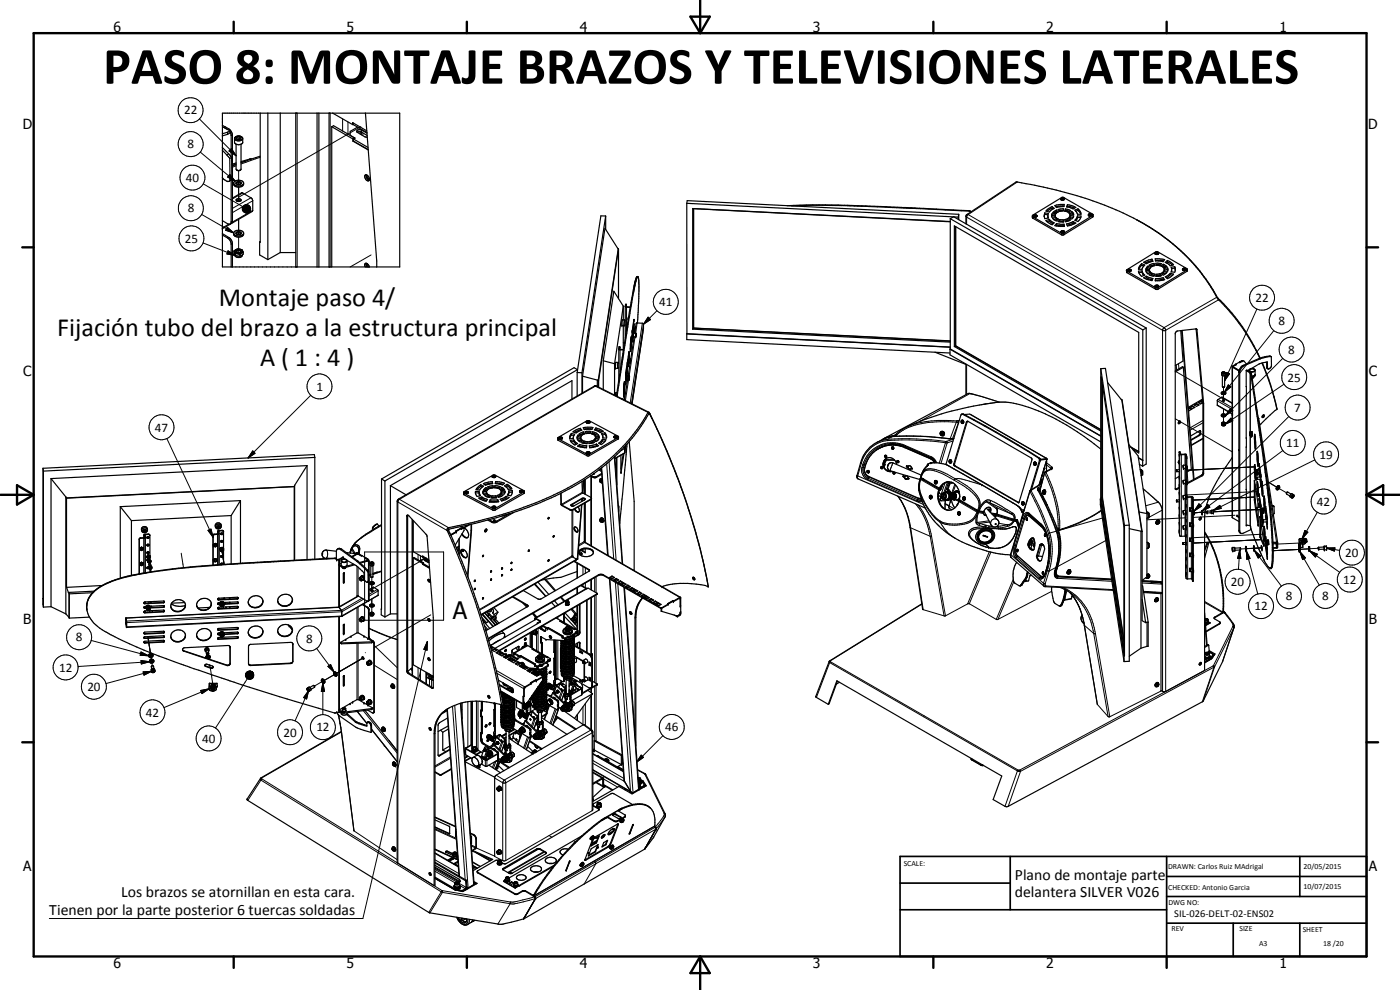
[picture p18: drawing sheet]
<svg xmlns="http://www.w3.org/2000/svg" width="420mm" height="297mm" viewBox="0 0 420 297" stroke-linecap="round" stroke-linejoin="round" font-family="sans-serif">
<defs><g id="words">
<text font-size="15.8" x="30.9" y="25.1">PASO 8: MONTAJE BRAZOS Y TELEVISIONES LATERALES</text>
<g font-size="7.9">
<text x="65.7" y="91.7">Montaje paso 4/</text>
<text x="17.1" y="100.7">Fijación tubo del brazo a la estructura principal</text>
<text x="78.1" y="109.7">A ( 1 : 4 )</text>
</g>
<text font-size="7.2" x="135.9" y="185.8">A</text>
<g font-size="4.7">
<text x="304.6" y="263.9">Plano de montaje parte</text>
<text x="36.4" y="269">Los brazos se atornillan en esta cara.</text>
<text x="304.6" y="269.3">delantera SILVER V026</text>
<text x="14.8" y="274.4">Tienen por la parte posterior 6 tuercas soldadas</text>
</g>
<g font-size="4.2">
<text x="34" y="9.6">6</text>
<text x="104" y="9.6">5</text>
<text x="174" y="9.6">4</text>
<text x="244" y="9.6">3</text>
<text x="314" y="9.6">2</text>
<text x="384" y="9.6">1</text>
<text x="6.8" y="38.7">D</text>
<text x="410.6" y="38.7">D</text>
<text x="7" y="112.9">C</text>
<text x="410.8" y="112.9">C</text>
<text x="7" y="187.1">B</text>
<text x="410.8" y="187.1">B</text>
<text x="7" y="261.4">A</text>
<text x="410.8" y="261.4">A</text>
<text x="34" y="290.4">6</text>
<text x="104" y="290.4">5</text>
<text x="174" y="290.4">4</text>
<text x="244" y="290.4">3</text>
<text x="314" y="290.4">2</text>
<text x="384" y="290.4">1</text>
</g>
<g font-size="3.9">
<text x="55.2" y="34.3">22</text>
<text x="56.2" y="44.5">8</text>
<text x="55.8" y="54.6">40</text>
<text x="56.3" y="63.8">8</text>
<text x="55.5" y="72.8">25</text>
<text x="197.9" y="91.9">41</text>
<text x="376.8" y="90.6">22</text>
<text x="383.7" y="97.5">8</text>
<text x="386.6" y="106.2">8</text>
<text x="94.9" y="117.2">1</text>
<text x="386.4" y="114.5">25</text>
<text x="388.4" y="123.6">7</text>
<text x="46.5" y="129.5">47</text>
<text x="386" y="134.2">11</text>
<text x="396" y="137.6">19</text>
<text x="395.2" y="151.8">42</text>
<text x="403.7" y="167.1">20</text>
<text x="369.4" y="175.8">20</text>
<text x="403.1" y="175.2">12</text>
<text x="376.5" y="183.1">12</text>
<text x="385.9" y="180.1">8</text>
<text x="396.8" y="180.1">8</text>
<text x="22.8" y="192.4">8</text>
<text x="91.9" y="192.8">8</text>
<text x="17.7" y="201.5">12</text>
<text x="26.2" y="207.3">20</text>
<text x="43.8" y="215">42</text>
<text x="85.1" y="221">20</text>
<text x="94.9" y="219.5">12</text>
<text x="199.6" y="219.4">46</text>
<text x="60.7" y="222.8">40</text>
</g>
<text font-size="3.1" x="352.4" y="275.2">SIL-026-DELT-02-ENS02</text>
<g font-size="2.4">
<text x="271.2" y="259.7">SCALE:</text>
<text x="350.6" y="260.8">DRAWN: Carlos Ruiz MAdrigal</text>
<text x="391.2" y="260.6">20/05/2015</text>
<text x="350.6" y="267">CHECKED: Antonio Garcia</text>
<text x="391.2" y="266.7">10/07/2015</text>
<text x="350.6" y="271.4">DWG NO:</text>
<text x="351.6" y="279.3">REV</text>
<text x="372" y="279.4">SIZE</text>
<text x="391" y="279.6">SHEET</text>
<text x="377.9" y="283.8">A3</text>
<text x="397.1" y="283.8">18 /20</text>
</g>
</g></defs>
<g fill="none" stroke="#000" stroke-width=".3">
<path d="M59.8 35.7l11.1 11M68.7 38.7l-.4 .2M89.2 34v46.1M99.1 34v46.1M102.8 35.6v3.7M104.4 36.6v3.7M108.1 39.5v.8M108.3 38l-36.7 21.2M108.5 39v.7M108.9 39.9v.8M60.1 45.6l10.5 8.7M61 55.2l11.9 6.8"/>
<path d="M68.6 46.1l-.5 .4M68.7 45.3l.8-.7 1.4 2.1zM68.9 52.3l1.7 2-2.3-1.2zM69.5 44.6l1.4 2.1-2.2-1.4zM69.6 53.4l-.6 .3M69.8 40.5l-.4 .2M70.4 41.6l.2 .4 .6 .3 1.3-.2 .3-.5M70.6 41.1a1.28 1.28 0 0 1 2.1 .5 1.22 1.22 0 0 1-1.1 .5 1.22 1.22 0 0 1-1-.8zM70.9 49.2l-1.1 .3M70.9 49.7l-1.1 .5M71.6 51.2v4.2M71.6 56.1v4.4"/>
<path d="M72.8 57.9l-3 1.8M73.6 48.4l-1.3 .4M74.9 47.8l.1 .1M75.3 59.4l-5.5 3.1M78.1 47.2l-5.8 2M305.3 54.6l-14.7 9.8M318.4 59.7l.2 .3M319.4 59.7l-.1 .2M60.5 64.3l9.6 5.6M60.9 72.9l9.7 3.7M68.2 68.2l1.9 1.7-2.4-.8zM68.4 75.3l2.2 1.3-2.5-.4z"/>
<path d="M68.6 67.3l-1.9 1.1M68.7 71.2l-.4 .2M69.8 73.1l-.4 .2M69.8 66.3l-.4 .2M71.6 65.8v4.6M71.6 71.2v4.6M72.7 62.4l2.3 .9-2.3-.6zM72.7 62.7l2.3 .6-2.3-.4zM72.7 62.9l2.3 .4-2.2-.1zM72.8 62.1l2.2 1.2-2.3-.9zM72.8 63.2l2.2 .1-2 .1zM72.8 63.3h2.2"/>
<path d="M73 61.9l.1-.2 1.9 1.6zM73 61.9l2 1.4-2.2-1.2zM73 63.4l2-.1-1.8 .3zM73.1 61.7l.3-.1 1.6 1.7zM73.2 63.6l1.8-.3-1.6 .5zM73.4 61.6l.2-.1 1.4 1.8zM73.4 63.8l1.6-.5-1.4 .6zM73.6 61.5l.3-.1 1.1 1.9zM73.6 63.9l1.4-.6-1.1 .6zM73.9 61.4h.2l.9 1.9zM73.9 63.9l1.1-.6zM74.1 61.4l.3 .1 .6 1.8z"/>
<path d="M74.2 63.9l.8-.6zM74.4 61.5l.2 .1 .4 1.7zM74.5 63.8l.5-.5zM74.6 61.6l.2 .2 .2 1.5zM74.8 61.8l.2 1.5zM75 62v1.3zM75 63.3l-.3 .4zM75 63.3l-.1 .2zM75.1 62.2l-.1 1.1zM75.2 62.8l-.2 .5zM75.2 62.5l-.2 .8zM75.8 60.2l-6 3.6"/>
<path d="M75.8 63.1l-6.1 3.6M111.4 76.5l-6.3 3.6M289.9 64.9l.2 .3M290.1 65.2v2.1M290.1 65.2l58.8 33.9M290.2 64.3l.4 .1M290.6 64.4l58.8 33.9M290.6 64.4l-.5 .8M290.8 63.2v.1M310 65.1v.4M310.2 64.9l.1 .2M311.2 64.8l-.1 .3"/>
<path d="M318.4 69.6l.2 .2M318.5 70v.4M319.3 70l.1 .4M319.4 69.6h.1M319.4 69.6l-.1 .2M326.7 64.5l.1 .2M327.7 64.5l-.1 .2M327.9 64.7v.5M346.7 76.1l.1 .2M347.7 76l-.2 .2M187.7 91.9h.2M187.7 91.4h.2"/>
<path d="M188 92v6.9M189.7 99.6h.1M190.1 97.8h.1M190.1 96.4h.1M190.1 99.1l.1 .1M191.2 96.9l-.5 4.2M192.8 97l-3.7 23.9M193.1 98.6l-3.4 22.6M193.1 97.3l-3.6 23.8M194.5 95.2l.7 .7-2.1 1.4zM197.2 93.2l-4.1 4.1M338.2 81.4v.4"/>
<path d="M338.4 81.2l.2 .2M339.4 81.2l-.1 .2M339.5 81.2h-.1M346.7 85.9l.1 .2M346.8 86.3v.4M347.6 86.3v.4M347.7 85.9l-.2 .2M348.9 99.1v108.3M349.4 98.3l.4 .7v108.5M349.4 98.3l-.5 .8M354.6 99.2l3.6 44.7M354.9 80.8l.2 .3"/>
<path d="M355.9 80.8l-.1 .2M356.1 81v.4M359 98.8l.2 .1M365.2 89.2l-15.8 9.1M365.3 89.4l.2 .1M365.7 89.9l.6 .4M365.7 90l-16 9.2-.8-.1M377.2 92.7l-9.7 21.5M382.3 99.2l-14.9 18.5M93.2 118.6l-18.7 18.8M178.3 115.9h.4M178.7 115.9l15.8 7.8"/>
<path d="M178.7 115.9l-58.8 33.9M179 115.8l-.3 .1M185 118.7h.2M185.7 104.7h.2M185.8 104.2h.2M185.9 104.7h.1M186.1 104.8v6.7M187.2 116v1.5M187.8 113.8h.1M187.8 112.4h.1M187.8 115.1h.1M188.2 110.6h.1"/>
<path d="M188.2 109.2h.1M188.2 111.9h.1M188.5 107.9v.8M188.6 107.9h.1M188.6 108.1l-.1 .1M188.6 107.9v.1M188.7 113.8l-1 6.4M188.8 112.8h.1M188.8 113.7v.1M188.8 112.8v1.1M188.8 113.8h.1M188.9 112.8h.1"/>
<path d="M188.9 112.8l-.1 1M188.9 112.8l-.1 .7M189.7 101h.1M189.7 102.4h.1M190.6 101.1l-1.8 11.7M190.8 101h.1M190.8 100.1h.1M190.8 100.1v.9M190.8 100.8v.1M290.1 109.4v8.9M291.1 118.1l-15.1 8.3M352.7 111.4l14.5 8.4"/>
<path d="M353 109.5l.1 1.5M353.7 109.1l.1 1.6M365.6 119.8l4.2 2.5M366.6 111.9l.4 .4 .7-.2v-.3l-.9-.1-.1 .3 .4 .2 .6-.3M366.7 119.2l3.1 1.8M367.2 116.2v1.9M367.2 118.4v2M368.1 111.8l.9 .3-1.5 2.1zM368.6 115.5l.8 .6-2 1.6zM369.9 110.2v12.6M370.1 109.9v.2M371.8 111.7l.3 .1"/>
<path d="M372.6 108.3l.2 .1M373.2 109.6l.2 .1M375.2 111.9h.3M375.4 112.1h.2M375.4 111.8l-.2 .1v17.7M376.4 112.7v.3M377.9 107.5l.3 .2M378.1 107.5l.2 .1M380.1 110.2l.3 .2M380.9 106.8l.3 .2M385 107.5l-17.1 17.1M385.3 115.3l-17.6 12"/>
<path d="M50.1 131.6l13.9 29.6M75.8 135.3l.7 .7-2 1.4zM167.5 131.7v.4M167.7 131.5l.1 .2M167.7 131.5h.1M168.8 131.4l-.2 .2M176 126.7l.1 .2M176 135.9l.1 .2M176.1 136.3v.4M176.9 136.3v.4M176.9 136v.1M177 135.9l-.1 .1"/>
<path d="M177 126.7l-.1 .2M182.1 139.1l2.1 28.5M182.8 138.6l2.1 29.5M184.2 131.1l.2 .2M184.4 137.1l2.3 32M185 137.4v6.4M185.2 137.3v8.2M185.2 131.1v.2M185.5 131.3v.4M187.6 133.9l-.1 .7-1.2 .7M187.8 133.6l-.3 2.2-2.9 1.7M194.6 123.7l.2 .4"/>
<path d="M194.7 124.2l.3 .1M195 124l.7 1.6M258.3 138.8l.2 .1M258.3 138.8h.1M258.5 138.9l-1.1 3.9M258.9 139.4l.8 .2M258.9 139.4l-.2 .9M259.7 139.6l-.2 .7M265.2 139.7h.1M265.3 139.7h-.1M265.5 139.2v.2M265.5 138h.1"/>
<path d="M265.5 137.9h.1M265.7 138.1h.2M265.8 138.2h.1M266.3 132.2a86.2 86.2 0 0 1 17.4 .6M266.3 132.2a9.1 9.1 0 0 0-7.8 6.7M266.3 131.8l-1.7 .3-1.6 .7M266.3 131.8a80 80 0 0 1 17.5 .7M266.3 131.8v.4M266.9 133.1a8.6 8.6 0 0 0-7.8 8.6l.5 1.1 1 .7M267.8 131l6.4-.1 4.2 .1 6.4 .7M267.8 131h.1M267.8 131l-1.2 .2-1.9 .8"/>
<path d="M267.8 131l-1.5 .8M268 138.9l-.8 2.4M268.6 130.7h.1M268.6 130.6l.2-.1-.4 .2M268.6 130.6v.1M271.6 134.3h.1M271.7 133.9h.1M271.7 133.7a9.2 9.2 0 0 0-12.8 5.7M271.7 133.7v.5M271.7 133.7l7.7 3.3M271.7 134.2a8.7 8.7 0 0 0-12 5.4M271.7 134.2l7.7 3.3"/>
<path d="M278.2 139.9l-.8 .8-.8 1.7 .1-.4M278.2 139.9l-.1 .1M278.6 139.2h.1M278.6 139.2l.1 .2M278.7 139.4l-.4 .3M278.7 139.4l-.5 .5M279.3 137.6v.1M279.4 137v.5M279.4 137a2.94 2.94 0 0 1 1.7 1.9M279.4 137.5l.8 .5 .5 .9M282.5 129.6h.5l.2 .2-.2 .8M282.5 129.5h.5"/>
<path d="M283.7 139.3l10.9 6.2M283.7 132.8l.6 .1M283.7 132.8l-1.8 6.1M283.8 132.5l-.1 .3M284 132.4l-.2 .1M284 132.4l.3 .5M284.3 132.9l-1.9 6.2M284.8 131.7h.3M284.8 131.6v.1M286 132.3l-1.7 .6M286.1 131.5l.1 .1M286.2 131.8l-2.2 .6"/>
<path d="M286.2 131.6l-1.1 .1M286.2 139.2h.3M286.2 131.5v.1M286.5 139.2l.2 .5M286.7 139.7l-.3 .1M286.7 139.7l19 11M287 126.7a29 29 0 0 0-14.9 1.8l-1.6 .9-1.3 1.1-.6 .1M287 126.7h.7M287 126.7l-1.9 5M287.1 126.3a31.6 31.6 0 0 0-14.9 1.8M287.1 126.3h.4M287.1 126.3l-.1 .4"/>
<path d="M287.5 126.3l.2 .4M287.7 126.7h.1M287.7 126.7l-1.8 4.9M287.9 126.2l-.4 .1M289.2 124.2l-.3 .1M290.3 126.6l-.3 .1M290.3 126.6l-3.8 12.6M290.4 126.4l-.1 .2M291.2 124.4l22.9 13.1M297.3 121l2.5-.4-5.4 .9M311.7 137.5h.3M311.9 138.2h.3"/>
<path d="M312.2 138h.1M312.3 137.8l-.1 .2M314.1 138.9l1.6 1.2M314.1 139.5l1.2 1M314.2 137.9l-2.4 7.6M352.7 125.6l17.1 10M354 135.7h.1M354.2 136.2h-.2v24.5M354.5 136.3v24.6M355.6 136.3v3.3M355.9 137h.2M356.1 136.5h-.2v3.1"/>
<path d="M356.2 137.6h-.2M359.8 130.6l.1 .1M360.2 129.9l.1 .1M360.2 129.4l.1 .1M361 126.2l-3.9 2.2M361 126.9l-3.8 2.2M361 131.5l-3.5 2M365.3 121.5l4.6 2.7M365.3 120.3l4.6 2.6M367.2 122.7v2.1M367.2 125.1v2.1M369.3 122.6l.7 .6-2.1 1.4z"/>
<path d="M369.4 125.5l.6 .8-2.3 1zM369.9 124.7v30.7M375 129.9l.1 .6M375.1 130.5h.1M375.2 130.7v27.1M375.3 129.6l.1 1.1M375.4 130.7h.1M377.9 139.7h.1M385 135.2l-24.2 18.1M386.8 125l-28.4 28.3M394.6 138l-30.5 15.2M62.4 159.1l.9-.4 .7 2.5z"/>
<path d="M65.6 159.4h-.2v.8M65.7 159.2l.1 10.2M66.6 159.1l.1 .2M113.3 157.3l-1 .6-.5 .8M113.3 157.3v.1M114.5 157.6l-6.3 4-2.3 2.2a1.2 1.2 0 0 1 1.6-.2M119.2 150.4l15 8.8M119.5 149.8h.4M119.9 149.8l-.5 .7v108.5M119.9 149.8l14.7 8.5M122.3 154.8l-.2 .1M123.8 156v46.6"/>
<path d="M134.2 159.1l1.1 1.3M134.4 158.5l.3 .3M139 158.2v.2M139.3 148v.5M139.3 158.2v.2M139.5 147.8l.1 .2M140.5 147.7l-.1 .3M141.3 157.3l.1 .1M141.4 157.3v.1M145.8 159.3h.1M147.6 156.4v.3M147.7 143.1l.2 .1"/>
<path d="M147.7 143v.1M147.7 152.2l.2 .2M147.9 152.6v.4M148.6 152.6v.4M148.7 143v.2M148.7 152.2l-.1 .2M149.1 156.3v.3M156 147.4l.1 .2M157 147.4l-.1 .2M157.2 147.6v.5M171 152.8v.2M171.5 151.3v.2"/>
<path d="M171.7 153.1v13.7l-27.9 16.1M171.7 151.4v.4M171.9 151.3v.6M171.9 153v13.8M172 152.8v.2M174.7 149.5v.1M174.8 147.7l-6.5 3.6M174.9 147.9l-6.3 3.8M175.3 151v11.5l-1.6 .9M175.3 144.1v4M175.3 149.6v.4M175.7 143.8v4.5"/>
<path d="M175.7 150.8v11.9M177.3 142.9v6.3M177.3 149.7v14M178 143v.3M178.3 142.1v.1M179 143v.3M180 140.8h.1M180.3 155.8l.4 .2v.4M180.3 144.1l.4 .1v.5M180.4 143.6h.1M180.6 140.3l1.9 26.4M180.6 155.3l.1 .1"/>
<path d="M181.3 156.1v.2M185.7 152.1l-.1 .1M186.3 141.8h.1M257.2 142.7l.2 .1M257.2 142.6v.1M257.4 142.8l.1 .9M257.4 142.8l19.8 8.6M258.7 140.3h.8M258.7 140.3l-.1 .5a2.97 2.97 0 0 0 1.8 3M259.5 140.3a2.36 2.36 0 0 0 1.3 2.8M260.4 143.8l14.8 6.5M260.6 143.5v.1"/>
<path d="M260.6 143.5l14.8 6.4M260.8 143.1l-.4 .7M260.8 143.1l14.8 6.5M269.5 148.9a18.9 18.9 0 0 1 3.8 9.5M273.1 158.2l.2 .2M273.3 158.4l3.8 24.5M273.3 158.4l5.9 2.5M274.8 151.2a18.5 18.5 0 0 1 4.4 9.7M275.2 150.3l1.6 .2M275.4 149.9l1.3 .3M275.5 149.9h-.1M275.5 151.5a20 20 0 0 1 4.1 9.3"/>
<path d="M275.6 149.6l1 .2M275.6 149.6l-.4 .7M275.8 147h.1M275.8 147l.1-2.4a9.9 9.9 0 0 0 1.9 7 14.7 14.7 0 0 0 4.3 5.1M275.8 147v.2M276.1 143.8h.1M276.1 143.8h.2M276.3 143.8l5.4 3.2M276.3 143.8a8.6 8.6 0 0 0 1.4 7.3 15.1 15.1 0 0 0 4.4 5.2M276.4 143.6h.1M276.4 143.7h.1M276.4 143.3a2.48 2.48 0 0 1 3.3-2.2l2.8 .9 3.8 2.1"/>
<path d="M276.5 143.6h.5M276.5 143.6l-.2 .2M276.5 143.6l5.5 3.2M276.5 143.6l-.1 .1M276.8 142a2.79 2.79 0 0 1 3.6-1.2 35.6 35.6 0 0 1 12 6.9 4.4 4.4 0 0 1 1.7 3.3l-.1 1.4 .5-1 1.4-1.2M277.1 143.7l-.2 .1 .3 .2M277.2 144l4.9 2.8M277.4 143.9l-.2 .1M279 149l.3 .1-.1 .3zM279.3 148.7l.3 .4-.3 .5M280.5 144.6l.3-.1v.3l-.2 .1zM280.7 144.5h.1"/>
<path d="M280.8 144.3a.41 .41 0 0 1 .3 .4 .41 .41 0 0 1-.3 .4M282.1 146.5l.2 .1M282.1 149.6l.2 .2M282.1 156.7a11 11 0 0 0 9.7-.4l1.3-1.7-.2 2.3M282.1 156.3v.4M282.1 156.7l2.3 3.1 2.3 1.7M282.8 148.2a.78 .78 0 0 1 1.1 .6 .78 .78 0 0 1-1 .8 1.02 1.02 0 0 1-.1-1.4zM283.6 144.9l-1.2 3.4M284.3 144.6l-1.1 3.3a1.02 1.02 0 0 1 .9 .9 1.02 1.02 0 0 1-.8 1.1M284.8 151.8l1.5 .8M284.9 145.1l.2 .1M285.1 147.9h1.4"/>
<path d="M285.2 149.6h1.4l-1.5 .1M285.2 148h1.4M285.2 149.6h1.5M285.2 148.1l1.6 .1M285.3 149.5h1.4M285.3 149.4h1.5M285.3 148.3h1.5M285.4 148.8h1.6M285.4 149.1l1.5 .1-1.5 .1M285.4 148.7h1.6M285.4 148.6h1.5M285.4 148.5h1.5l-1.5 .1"/>
<path d="M286.3 144.1a2.27 2.27 0 0 1 2.7-.3l5.6 1.7M286.3 149.7l-1.2 .1M286.3 144.1l3.2 1.9a9.5 9.5 0 0 1 4.3 5l-.4 2.1M286.4 147.9h-1.3M286.4 149.7l-1.3 .1M286.5 149.7l-1.4 .1M286.5 149.6l-1.3 .1M286.5 147.9l-1.4 .1h1.4M286.5 145.3l-.8 2.6M286.7 148.3l-1.4 .1h1.5M286.7 148l-1.5 .1M286.7 149l-1.3 .1"/>
<path d="M286.7 148.9h-1.3M286.7 148.8h-1.3M286.7 148.7h-1.3M286.7 148.5l-1.3 .1M286.8 149.5l-1.6 .1M286.8 149l-1.4 .1M286.8 148.7h-1.4M286.8 145.5l-.8 2.4M286.8 149.4l-1.5 .1M286.8 148.8h-1.4M286.8 148.2l-1.5 .1M286.8 147.4l.3 .2"/>
<path d="M286.9 148.4l-1.5 .1h1.3M286.9 149.1h-1.5M286.9 148.9l-1.5 .1h1.6M286.9 148.8h-1.5h1.6M286.9 148.6l-1.5 .1M287 148.6l-1.6 .1M287.1 147.6l-.4-.2-.2 .3M287.5 151.2l-.2 .4M287.6 153.8l.2 .1-.1 .3-.2-.1zM287.7 153.6l.4 .2v.4l-.3 .2M287.8 150.5l5.4 3.1M288 150.3l5.4 3.1"/>
<path d="M288.1 150.3l4.9 2.8M289 149.4l.3 .1-.1 .3zM289.3 149.1l.3 .4-.3 .5M292.9 156.9l1 .7M293 153.1l1.1 .4M293.1 153l-.1 .1M293.2 153.6l.5 .2M293.2 153.6a5.1 5.1 0 0 1-5 3.5 9.4 9.4 0 0 1-6.1-.8M293.3 156.8l.8 .2M293.3 156.8l-.4 .1M293.4 153.5l-.2 .1M293.4 153.4l.2 .1"/>
<path d="M293.4 153.4v.1M293.6 153.5l1.5 .3M293.6 153.5l.1 .3M293.7 153.8l1.5 .3M293.7 153.8l-.5 1.9 .1 1.1M293.9 157.6l1.7 .6M294 159.4a2.43 2.43 0 0 1 2.8-.6 2.43 2.43 0 0 1 1.4 2.5 2.62 2.62 0 0 1-2.6 1.8 2.62 2.62 0 0 1-2.4-2l.2-.9zM294 153.3l.1 .2M294.1 157l-.2 .6M294.1 153.5l.8 .2M294.1 157l1.6 .6M294.6 145.5l10.6 6.1 .9 .8 .6 1.3"/>
<path d="M294.6 145.5h.1M295.1 158.1h-.6a3.5 3.5 0 0 0-3.9 1.8 4 4 0 0 0 2.8 3.2l3.3 1.2M295.1 158.6a4.4 4.4 0 0 0-3.9 1.1 1.8 1.8 0 0 0 1.1 2.5l2.1 1.3 2.3 .8M295.1 158.1l.5 .1M295.1 158.1v.5M295.6 158.2h.2M295.7 157.6l-.1 .6M295.7 157.6h.2M295.8 158.2l.9 .1M295.8 158.2v.5M295.9 150.2l.1 .3M295.9 150.2l.5-.2 .9 .2"/>
<path d="M295.9 157.6l-.1 .6M295.9 157.6l.9 .2M296 150.5l1 .3M296 150.5a4.7 4.7 0 0 0-2.1 2.8M296 150.5l2.9 2M296.7 158.6a2.16 2.16 0 0 1 1.8 1.7 2.16 2.16 0 0 1-1 2.3 3 3 0 0 1-3.5 .3 2.1 2.1 0 0 1-.1-3.7l1.2-.6M296.7 158.6h-1.6M296.7 158.3l2.8 .2M296.7 158.3v.3M296.8 157.8l-.1 .5M296.8 157.8l1.1 .2M296.8 156.3l-3.5 .5"/>
<path d="M297 150.8l5.2 2.7a3.3 3.3 0 0 1 2 1.4l.1 .9M297 150.8l2.2 1.6M297 156.6l-2.9 .4M297.1 153.5l.2 .1M297.3 150.2l6.6 3.8M297.3 150.2l-.3 .6M297.7 154.2l1 .1M297.8 154.2l1 .2M298.1 154.6l.8 .1M298.6 154.2h.1M298.6 154.2l.1 .1M298.7 154.3h.1"/>
<path d="M298.7 157.2l.2-.1v.3zM298.7 154.3l.2 .1M298.8 154.4l.1 .3M298.8 154.4l.2 .1M298.9 154.7l.1 .1M298.9 154.7l-.3 .5M298.9 152.5l.3 .7-.1 1M298.9 154.3h.1M298.9 154.3v.1M298.9 154.4l5 1.6M298.9 154.2v.1M299 154.5l5.1 1.6"/>
<path d="M299 154.5v.3M299 154.8l5.3 1.6M299 154.8l-.3 .4M299.2 152.4l4.3 1.8 .4-.2M299.2 152.4l.2 .6-.2 1.3M299.2 152.4l-.3 .1M299.4 156a1.29 1.29 0 0 0-1.6-.1 1.29 1.29 0 0 0-.4 1.5M299.5 157.9v.6M299.5 157.9h-.3M299.8 157l2.4 .4M302.2 157.4l.1 .5M302.2 157.4l-2.7 .5"/>
<path d="M302.3 157.9l-2.8 .6M303.9 156h.3M303.9 155.7v.3M303.9 154a1.6 1.6 0 0 1 .6 1.9M304.1 156.1a1.74 1.74 0 0 1-1.9 1.3M304.1 156.1h.1M304.1 155.8l.1 .2M304.2 158a7 7 0 0 1-4.7 .5M304.2 156.1l.6 .1M304.2 156l.4 .1M304.2 156.1l.1 .3M304.3 156.4l.6 .1"/>
<path d="M304.3 156.4a2.97 2.97 0 0 1-2 1.5M304.5 155.9l.1 .2M304.6 156h.1M304.6 156.1h.1M304.6 156.1l.2 .1M304.7 158a12.5 12.5 0 0 1-7.4 .5l-.6 .1M304.7 158l.3 .4M304.7 158l.3 .3M304.8 155.9l.1 .2M304.8 156.1h.1M304.8 156.2l.1 .3M304.8 156.2h.1"/>
<path d="M304.9 159.6a6.4 6.4 0 0 1-8.2 4.7M304.9 156.5l.2 .1M304.9 156.1l.1 .1M305 158.4v.1M305 159l-.2 .6M305 159a6.6 6.6 0 0 1-8.3 5.3M305 158.5v.5M305 158.4v.6M305.1 156.6l.6 1.8M305.1 156.5v.1M305.2 156l.2 .1M305.5 150.7h.2"/>
<path d="M305.7 150.7h.1M306.7 153.7l.4 .1M306.7 153.7v-.3l.3 .4M306.8 153.5h.1M306.8 155.4l.4 .2M306.8 155.4l-2.5 8.2M307.2 155.6l.3 .1M307.2 155.6l-2.5 8.1M307.2 153.5h-.3M308.6 154.1a1.89 1.89 0 0 0-1.4 1.5M308.8 153.9v.3M308.8 153.9a1.18 1.18 0 0 0-1.8 .9l-.2 .6"/>
<path d="M308.8 153.9l3.6 3.2M308.8 154.8h.2M309.1 147.4h.1M309.1 147.3v.1M309.1 154.4v.2M309.1 154.6l3.6 3.2M309.1 154.6l-.5-.2-.6 .5M309.1 147.4a82.2 82.2 0 0 1 5.6 12.7M309.1 147.4l-5.8 19M309.3 147.1h.2M309.4 147.2a76 76 0 0 1 5.6 12.7M309.4 147.2l-.3 .2"/>
<path d="M309.5 147.1l-.1 .1M311.4 147.1h.3M311.4 147.1a75.1 75.1 0 0 1 5.6 12.3M311.5 146.4l-.1 .1M311.6 146.3l-.2 .3v.5M311.6 146.3l.3 .3M311.7 147.1l.2 .3M311.9 146.6l-.3 .3M311.9 146.6l-.2 .5M311.9 147.4v.1M312.2 147.3l-.3 .1M312.2 146.8l-.5 .3"/>
<path d="M312.2 144.7l.1 .2M312.2 146.4l-.3 .2M312.3 144.9l-.1 .4M312.3 144.9l.3 .3-3.1 1.9M312.4 144.9v.1M312.4 157.1l.1 .3M312.4 157.1a11.9 11.9 0 0 1 2.5 9.7l-.9 4.4M312.5 144.5l.1 .1M312.5 145.8l-.9 .5M312.5 148.2l1.8 3.4M312.5 158h.2M312.6 144.6l-.3 .3"/>
<path d="M312.6 144.6l.1 .1M312.7 157.6v.2M312.7 157.8l.7 .8M312.7 144.5l-.1 .1M313 147.4l.2 .2-.2 .4zM313 143.8l-.6 .1M313.3 147.1a.71 .71 0 0 1-.1 1.2M313.4 140.5l-.5 2.2M313.5 141.8a38.8 38.8 0 0 1 4 14.1v2.5l.5 .5M313.6 147.1l.2 .6-.4 .6M313.7 141.5l.3 .1M313.9 141.8l-.4 .2-1.4 5.3"/>
<path d="M313.9 141.8a34.7 34.7 0 0 1 4.1 17.1M314 141.6l-.1 .2M315 159.9l-.3 .2M315 159.9a19.6 19.6 0 0 1-.1 11.4M315.3 140.5l.1 .1M315.3 140.5v.2M315.5 140.6l.3 .1M315.7 140.1l.2 .4-.1 .2M315.7 140.1l-.4 .4M315.8 140.7l-1.8 .9M317 159.4l.2 .1M317 159.4a18.4 18.4 0 0 1-.1 10.9"/>
<path d="M317 159.4l-2 .5M317.6 159h.4M317.7 159.8l-.4 .1M318 158.9v.1M330.5 153.1a43.6 43.6 0 0 1-12.5 5.8M330.5 153.2l-2.8 1.8-3.8 1.9-5.9 2.1M330.8 155.4l-13.1 3.8M344.4 155.4l-.2 .2M347.6 150.7l-3.8 1.1M347.7 156.6l.1-.1 .1 .3-.3 .3zM347.8 156.2a.66 .66 0 0 0-.6 .9M348.8 153.1l-4.1 2.2"/>
<path d="M353 146.7l.2 .2M355.6 140.6v3.5M355.6 145.1v3.5M355.6 149.6v3.6M355.6 154.2v3.5M355.6 158.7v2.2M355.8 155.4l-11.6 .6M355.9 140.5v3.6M355.9 145.1v3.3M356.2 149h-.2v24.5M356.3 141.6l.2 3.2M356.4 149.1v24.6"/>
<path d="M357.5 149v3.4M357.5 153.3v3.6M357.5 157.9v3.5M357.8 153.3v3.5M357.8 157.9v3.5M357.9 149.8h.2M357.9 150.4h.2M358 149.3h-.2v3M358.1 153.8h.2M359.8 151.2l.7 .7-2.1 1.4zM360.5 142.6l.3 .2M360.7 153.7l-2.2 .1"/>
<path d="M361 141.9l.2 .1M362.2 153.7h-1.4M362.5 151.4l.6 .8-2.3 1.1zM363.5 153.3h.1M363.5 153.8h.1M363.5 153.5v.3M363.5 153.3v.5M364 153.1h.1M364.1 153.2l2-1.6 .4 .9zM364.1 153.1v1M370.6 154.6l-12.5 .6M371.8 159.1l.3 .2"/>
<path d="M376.5 144.4h.1M376.5 149.1l-18.4 1M376.5 140.1l-20.3 1M376.5 150.6h.3M376.7 149.7h-.2M376.8 141.4h.1M376.8 142.5h.1M376.8 141.4v.6M376.8 141.4v.1M376.8 142h.1M377 141.1h.1M377.1 141.1v1.1"/>
<path d="M377.1 142.2h.1M377.2 147.5l-21.3 1M377.6 157.5h.1M377.6 156.3h.1M377.9 142.5h.1M377.9 151.6h.1M377.9 148.8h.1M377.9 141.1h.1M378 150.2h-.1M378.1 155.3h.1M378.3 152.2l.1 .2M378.3 143.1h.1"/>
<path d="M378.3 152.8l-14.2 .7M378.3 143.1l.1 .2M378.4 154.7h.1M378.4 152h.1M378.4 144.3h.1M378.4 143h.1M378.4 145.7h.1M378.4 153.4h.1M378.4 152.8l-14.3 .8M378.5 152.9v.6M378.5 153.3v.1M378.5 152.9h.1"/>
<path d="M378.5 153.5h.1M378.8 152.6v1.2M379.8 152.5h.1M379.8 155.2h.1M379.9 141.5l3.2 21.2M379.9 153.9h-.1M380.3 155.9v.2M380.3 157.1h.1M380.3 155.7h.1M380.3 158.5h.1M380.7 144.7l2.4 1.4M381.8 151.8h.1"/>
<path d="M383.5 146.3l2.6 1.6M388 148.5l.3 .2-.3 .7a.43 .43 0 0 1-.4-.5 .43 .43 0 0 1 .4-.4zM388.2 148.4a.66 .66 0 0 0-.5 1M391.6 159.2l.9 .5-1.7 1.9zM395.3 153.7l-4.5 7.9M41.8 161.8v.1M42.2 161.4v.1M43.1 161.3v10.7M43.3 161.2h.1M43.4 160.5l-.2 .1v.7M43.5 161.2h-.2M43.6 160.3v11.5"/>
<path d="M44.4 165.9l.1 .7M44.5 160.2v.2M44.6 167.1v-.2l.1 1.1M44.8 168.4v-.1l.1 .9M45 170.1l-.3 .2 .3 .4 .5-.2-.2-.4M45 170.1h.3M45 170.1l-.3 .4M45.1 170.2l.2 1.4M45.3 170.1l.3 .2M54.4 166l.7 4.3M63.9 160.7l.1 .1M64.3 160.3l.1 .1"/>
<path d="M65.2 160.2l.1 9.3M65.6 179.9v.1M65.7 160.1h-.3M65.8 179.5v.4M66.2 165v.1M66.4 164.9l.3-.1 .4 .3M66.6 165l.7 4.3M66.6 179.5l.1 .3M67 164.9l-.4-.2-.4 .2a.42 .42 0 0 0 .3 .6 .42 .42 0 0 0 .5-.5M67.4 179.4l.1 .4M71.2 179.6v.1M96.8 166.1v.3"/>
<path d="M96.8 166.1h.1M96.8 166.1v.2M96.8 166.3v.1M98 165.1l.2 .2a2.13 2.13 0 0 1-.4 2.3M100.5 167.5v.1M101.6 167.9v14.3M101.8 167.8l.1 1.5M101.9 169.7v12.3M102.5 164.8l-.2 .1M102.6 169.9v.3M103.7 170v.3M105.1 165.6l.1-.5-.1 .8"/>
<path d="M105.5 164.6v.3M105.5 164.9l-.3 1M105.5 164.9l.8 1.2M105.6 164.5h.1M105.7 164.7l-.2 .2M106.9 166.1v.1M107 165.9l-.2 .1M107.1 165.9l.1 .2M107.1 166.2v.1M107.1 169.9v8.9M107.3 168.3l-.2 .1M107.3 164a.99 .99 0 0 0-1.6 .6"/>
<path d="M107.3 164l.2 .4M107.3 164l.3 .7M107.5 168.4l-.3 .1M107.5 166.2v.1M107.5 170.2v8.6M107.5 163.6l-.2 .4M107.5 163.6l.3 .4 .2 .8M107.5 166h.1M107.6 166.1h.1M107.6 178.9l-5.8 3.3-64 3.3M107.6 164.9h.1M107.9 173.4h.3l.2 .2 .1 .6a.57 .57 0 0 1-.6-.8z"/>
<path d="M108 164.8l-.1 1.5M108 173.3a.66 .66 0 0 1 .5 .9M108 164.8l-.4 .1M108.7 179.5l-6.3 3.6-64.4 3.3M109.2 179.7l-6.6 3.9-64.6 3.2M109.4 165.6h23.7v20.5h-23.7zM110.3 171l-.3 .2M110.3 167.7l-.2 .1M110.7 174.2l-.2 .2M110.8 168.5l-.2 .1M111 169a.68 .68 0 0 0 1.2 0M111.2 168.8l.6-.1 .3 .3-.7 .2-.2-.2z"/>
<path d="M111.3 172.3l-.5 .2M111.3 172.6l-.5 .2M111.6 173.3v1.8M111.6 175.4v2M111.6 179.7v2.1M112.2 176.2l-1.4 .8M112.5 172l-.6 .2M113.1 171.7h.1M113.1 171.7v.1M113.2 176.9l-2.4 1.4M113.5 177.3l-2.7 1.6M113.5 178.6l-2.7 1.5"/>
<path d="M114.5 171.5l-2.6 .9M125.5 166.4v1.6M126.2 166.8v1.6M127.8 168.1v.3M127.9 167.4l-16.3 9.4M128 167.9v.2M128.2 168.2v.4M137.8 161.5v5M171.8 167l-27.9 16.1M172.9 167.9v.1M173.3 169.1v4.3M173.4 167.7l-.1 .1"/>
<path d="M173.7 163.8l1.8-1 28.8 16.7M174 165.9l-.2 .1M174.5 166.3l-.1 .1M175 164.8v.5M175 170v2.4M175 175.3v.6M175.7 170.4v1.6M175.7 174.9v1.4M176.1 176.5l-.2 .2M176.2 176.6l-15.4 8.9-.2 .3-.1-.1M176.7 170.9v.1M177.3 174v2.9"/>
<path d="M177.3 179.4v17.1M178.5 173.3v4.2M178.5 178.7v26.1M178.9 173v4.8M178.9 178.5v26.5M179.1 178.2v.2M179.6 172.5v.2M181.1 172.5v.2M183 173.8l4.4 60.7-9.5-5.5M184.7 174.7l4.5 62.7-11.3-6.5M185.4 175.1l4.6 62.8M187.2 176.2l4.4 60.7"/>
<path d="M279.2 160.9l4.1 23.9M279.6 160.8l-.4 .1M279.6 160.8l4.1 24M295.7 163.3l1 .8v.2M295.7 163.2v.1M295.7 163.1v.1M296.7 164.3h.1M296.9 165.5l-6.5 15.7M297.4 165.7l-6.5 15.4M303.3 166.3v.1M303.3 166.4l.2 .9M303.3 166.4l9.9 8.6"/>
<path d="M304.1 173.8l-5.1 12M304.2 174.6l-4.7 11.2M304.3 163.6l.4 .1M304.3 163.6a4.2 4.2 0 0 0 .4 3.8M304.7 163.7l-.2 2 .6 1.4M304.7 163.7l.3 .1M304.7 167.4l7.1 6.1M305.1 167.1l7.1 6.2M305.1 167.1l-.4 .3M305.3 166.7l.1 .1M305.4 166.8l-.3 .3M305.4 166.8l7.1 6.2"/>
<path d="M306.5 175.5l-.1 .1M306.7 175.5l-.2 .1M307.8 174l-.2 .3M307.8 174h.1M307.9 173.4h-.1M308 172.8h.2M308.1 173.4h-.2M308.4 172.8h-.2M308.5 163.6h.2M309.2 164.6l.5 .3M309.4 164.4l.7 .6M309.6 163l-.2 .3"/>
<path d="M309.7 163l-.1 .3M312.2 173.3l.5 .2M312.2 173.3l-.4 .2M312.5 173h.8M312.5 173l-.3 .3M312.5 163.4l-.8 3.4M313.2 175l.5 .1M313.2 175l.1 .9M313.7 175.1l-.1 .5 .3 .2M313.7 171.8h.1M313.8 172a1.51 1.51 0 0 1-1.8 1.7l-.2-.2M313.8 172h.1"/>
<path d="M313.9 175.8l-.2 .2M313.9 175.8l20.2 1.1M314 171.2h.1M314 171h.1M314 171.2l-.2 .8M314.4 171.2l-1.2 3.8M314.4 171.2l.5 .1M314.7 160.1a19.3 19.3 0 0 1-.3 11.1M314.9 171.3l-1.2 3.8M315.6 177.4l-16.1 8.4M316.5 172.3l.6 .2M316.6 171.2h.1"/>
<path d="M316.6 171.2a1.74 1.74 0 0 0 .4 2.2l.4 .1M316.8 172.8l16.8 1.1M316.8 172.9l16.9 1.1M316.9 170.3l-.3 .9M316.9 170.3l-2 1M316.9 171l.2 .1M316.9 170.2h.1M317.1 172.5l.3 1M317.4 173.5l16.3 .9M317.4 169.2l-.2 .1M319.1 176.3a17.2 17.2 0 0 1 9.6 13.8M319.3 180h.1"/>
<path d="M320.2 177.2l-.6 2.3M320.9 172h.1M321 171.5h.3l-.3 .5-.2-.1zM321.1 177.8a16 16 0 0 1 3.7 6.9l.6 2.9M321.2 171.1a.68 .68 0 0 0-.6 1M321.6 179.6l-2.2 .3M321.8 178.6l-.1 .5M322.5 178.8a19 19 0 0 1 5.7 11.3M331.9 162.2l-14.5 7.8M342.8 174.5l2.8 .2M342.8 174.9l6 .4M342.8 174.4l5.5 .3"/>
<path d="M343.2 177.4l1.3 .1M343.2 177.8l5.2 .3M344.1 173.2l.1 .2M344.5 177.5l-.2 .2M344.5 177.5l4.3 .3M344.6 172.9l.2-.1a.29 .29 0 0 1 .1 .3 .29 .29 0 0 1-.4 .2zM344.8 172.5l-.4 .1-.2 .3M345.7 174.4l1.5 .1M347.3 179.9l.2 .1-.3 .4zM347.4 179.4a.76 .76 0 0 0-.7 1.1M347.4 179.5l-.7 .5 .1 .5M348.5 174.8h.1"/>
<path d="M357.5 162.4v3.5M357.5 166.9v3.6M357.5 171.5v2.2M357.8 162.4v3.5M357.8 166.9v3.6M357.8 171.5v2.3M357.9 174.2h.2M369.9 164.3h.1M369.9 164.3v1v-.2M369.9 164.4v.1M369.9 164.3l.1 1.1M370 165.4h.1"/>
<path d="M372.1 165l.3 2.6-1-.1zM372.1 165l-.4 5.8M373.9 164.6l-1.6 .1M374 165.3l1.1 2.3-.9 .2zM374 165.3l3.5 12.9M376.3 164.5l-2.2 .1M376.5 165.1l1.9 1.7-.8 .6zM376.5 165.1l8.1 10.8M378.1 160.3h.2M378.2 161.3h.2M378.4 164.4l-1.9 .1M378.4 161.9l-20.3 1"/>
<path d="M378.5 164.4l-2 .1M378.6 164.4l-2.1 .1M378.6 164.6h.1M378.7 165h.1M379.1 160.3l-21 1M379.3 163.8h.1M379.8 163h.1M379.8 164.3h.1M379.8 161.6h.1M379.9 162.5h.1M380 162.9v.2M380 162.5v.4"/>
<path d="M380 162.6v.5M380 163.1h.1M380.2 162.2h.1M380.3 162.2v1.1M380.3 167.5h.1M380.3 166.2h.1M380.3 164.8h.1M382.9 162.9l.2 1.4M383 162.9l.2 1.3M383.2 162.9h.1M389.9 161.9l.1 1.2h.2M389.9 164.8l-7.8 .4"/>
<path d="M390 162.9l-6.6 .3M390.1 165.5l1.7 1.9-.9 .5zM390.1 164.6h.1M390.1 165.5l5.8 10.1M390.2 161.6l.2 1.3M391.6 162.7v.2M392.8 164.7l-2.7 .1M393 165.3l2.3 1-.6 .8zM393 165.3l9 6.4M395.7 164.5l-2.6 .1M397.4 164.1h.1M397.4 164.1l.1 .7"/>
<path d="M397.4 164.1l.1 .2M397.5 164.8h.1M398 163.9h.1M398 163.9l.1 .5M398.1 164.4h2.5l-.1 1zM398.1 164.4l-.1 .6M398.1 164.4l3.9 .7M27.3 192.2l17.3 4.6M37.8 186.9h.2M37.8 185.7h.1M37.8 187.1h.2M38 188h.1"/>
<path d="M42.3 195.6l2.3 1.2-2.5-.2zM42.3 198.2l2.6 .3-2.5 .7zM43.5 181v.1M43.5 191.4v.2M43.5 182.4v.1M43.5 183.8v.1M43.5 192.8v.2M43.5 190.1v.1M43.6 180.6v.4M43.6 181.9v.5M43.6 183.3v.4M44.4 191.3l.8 4.8-.8-4.7"/>
<path d="M44.5 180.6v.4M44.9 198.5l-21.5 1.5M44.9 183.3v.4M45 182.6a.54 .54 0 0 0-.6-.4 .54 .54 0 0 0-.4 .6M45.2 196.5l.2 1.3-.2-1.3v.2M45.2 180.5l.1 .4M45.5 198.4v-.2l.2 1.6M45.5 181.9v.4M45.7 183.2l.1 .4M49 191.2l.1 .1M49 182.1l.1 .1M49 180.8l.1 .1"/>
<path d="M49 183.5l.1 .1M49 192.5l.1 .2M49 189.8l.1 .1M55.1 195.2v.2M61.7 199.8l.1 .2M61.8 195.2v.1M61.8 195.2l.3-.3 .4 .3M61.8 195.1l.4-.2 .3 .2M61.8 195.1v.1M62.3 196.2l.1 .4M62.4 196.9l.1 .8-.1-.6M62.5 195.1v.1"/>
<path d="M62.6 194.8a.56 .56 0 0 0-.6-.4 .56 .56 0 0 0-.5 .5M62.8 199.5l.1 .4M62.8 199.5v.2M62.8 199.5l.1 .3M63 199.5l.8 5.5M65.6 189v.1M65.6 191.7v.1M65.6 181.3v.1M65.6 182.6v.2M65.6 190.3v.2M65.8 180.8v.5M65.8 182.2v.4"/>
<path d="M67 182.1l.1 .4M67.2 190.5a.6 .6 0 0 0-.6-.3 .6 .6 0 0 0-.5 .5M67.2 181.5a.59 .59 0 0 0-.6-.4 .59 .59 0 0 0-.5 .6M67.6 181.1v-.3l.1 .3M67.8 182.5v-.4l.1 .4M68.1 199.6v.1M69 194.1l.1 .1M69 199l.1 .1M71.2 191.4v.2M71.2 188.7v.1M71.2 181v.1M71.2 182.4v.1"/>
<path d="M71.2 190v.2M75.3 199.6v.1M86.7 187.6l.1 .1M86.8 187.8h.1M86.8 187.7v.1M86.8 187.7l.9 1.3M87.2 199v.1M87.9 193.1v.2M87.9 198.4v.1M95 194.6l5.3 7.1M98.4 199.9l.8-.5 1.1 2.3zM101.6 185v28.8"/>
<path d="M101.9 185v27.9M107.1 182.3v7.6M107.1 193v16.9M107.5 182.1v7.8M107.5 193v16.9M107.9 185.7l.5 .2 .1 .5a.57 .57 0 0 1-.6-.7zM108 185.5l.4 .2 .3 .5-.2 .3M109.2 197.7l-.3-.3-7.9 4.6M109.6 195.8h.1M110.2 198.7a.51 .51 0 0 1 .5 .3 .51 .51 0 0 1-.2 .6l-.4-.6zM110.2 198.6a.61 .61 0 0 1 .5 1M110.3 180.4l-7.7 4.4-64.6 3.3"/>
<path d="M110.3 182.2h-.2M110.8 180l-.2 .1M110.8 183h-.2M110.8 191.1h-.2M110.8 188.5l3 1.4 5.4 2M110.8 188.6l5.1 2.2 3.3 1.1M111.2 191.9h-.1M111.6 182.1v2.1M111.9 192.2l-.2 .1M112.3 193l-.1 .1M112.3 193.7l6.9 6.6M112.3 199.6l6.9 4.3"/>
<path d="M128.3 192.5l-.1 2.6-1-.3zM128.3 192.5l-19.4 83.1h-94.1M129.3 184.5l-17 9.8M148.7 185.5l-.2 .5M151.7 197l.3 .1M152.5 196.6l.2 .3M152.6 198l.3 .2M152.6 197.9h.2M152.7 197.8h.1M153.2 197.6v.6M153.4 196.6l-.2 .1v.5M154.5 196.3l-.2 .1"/>
<path d="M155.3 197.6l-.3 .1M155.5 194l.3 .1M156.3 199.8l.2 .4M156.9 194l.2 .2M157.6 191.5v.2M157.6 192.9v.2M157.7 193.5l.2 .2M158.3 181.5v.2M158.4 193.7l-3.9 2.3M159.1 189.9v4.2M159.8 189.5h.1M160.8 189.6l.3-.1a.48 .48 0 0 1 0 .6 .48 .48 0 0 1-.5 .2z"/>
<path d="M161 188.8v.6M161 190.2v5M161.1 189.5a.6 .6 0 0 0-.6 .3 .6 .6 0 0 0 .1 .6M161.3 186.9v.2M161.5 188.6v6.9M161.6 196.8l.3 .3h.4l.2-.3M162 186.2v.2M162.5 199.4v.3M162.6 199.6l.1 .1M162.6 199.7l-.1 .2M162.7 199.7v.1M162.8 187.8l-.3 .2"/>
<path d="M163.5 189.2l-.2 .2M164.3 199.7v.3M164.4 198.3v.3M165.2 198.1l-.3 .1M167 185.4v.1M167 192.1v11.6M167.4 185.1v.6M167.4 192.1v11.6M168.3 196v.1M168.3 196.1h.1M169.4 194l.2 .2M169.7 181.3h.1"/>
<path d="M169.7 191.8l-.2 .1M169.8 194.7l-.1 .2M169.9 188.4l.4 .3 .5-.3M170.8 191v.3M172.1 185.5l-.2-.2 .2 .2M172.1 185.6v.2M172.3 186.1h.1M172.4 191.1a1.74 1.74 0 0 1-1.9 1.3l-1.6-.2M172.4 191.8l-.2 .5-.5 .5a3.2 3.2 0 0 1-2.5 .2l-.5-.2-.4-.6M172.4 192.6a2.45 2.45 0 0 1-3.7 .9l-.4-.5M172.4 193.3a2.32 2.32 0 0 1-4.1 .4M172.4 194.1a1.85 1.85 0 0 1-1.9 1.3h-.7a1.41 1.41 0 0 1-1.5-1"/>
<path d="M172.4 194.8a2.46 2.46 0 0 1-3.9 .8l-.2-.4M172.4 195.6a2.39 2.39 0 0 1-4 .5M172.4 196.3l-.2 .5-.5 .6-1.2 .3-1.6-.3-.6-.7M172.4 197.1a2 2 0 0 1-2.6 1.3l-1-.3-.5-.6M172.4 197.9l-.1 .2a1.85 1.85 0 0 1-1.8 1.1l-1.7-.3-.5-.7M172.4 198.6l-.6 .9-1.4 .4-1.6-.3-.5-.6M172.4 199.3a2.45 2.45 0 0 1-4 .7l-.1-.3M172.4 184.4l.2 .2M172.5 184.3l.3 .1M172.6 186.1l.4 .5M172.7 189.9v.3M172.9 184.1l.1 .2"/>
<path d="M172.9 186.4l.1 .2M173 186.6h.1M173.4 190.4l.2 .1M173.4 189.7l-.2 .1M173.9 189.6l.2 .1M173.9 193h.2M175.7 197.7a.66 .66 0 0 1 .6 1M176.1 180.1v15.6M177 196.3l-.2 .1M177.6 196.3h.1M177.6 196.6l-.1 .1M177.8 197.6l-.2 .1"/>
<path d="M190.8 185.2l-.2 .2M198.3 182.4v.1M198.6 182.4v.1M204 184.4h.1M204 184.4v.2M204.1 184.1h.1M204.3 184.1h-.1M248.8 198.5l.2 .3M249 198.8l56.3 32.5M249 198.8l-4 10.5M249.1 198.2h.1M249.2 198.5l56.4 32.6"/>
<path d="M249.2 198.5l-.2 .3M249.2 198.2v.3M276.6 181.3l-27.4 16.9M276.9 182.8l.2 .1M277.1 182.9l6.2 1.9M283.3 184.8h.4M290.4 181.2l-6.7 3.6M290.9 181.1l-.5 .1M290.9 181.1l8.1 4.7M299 185.8h.5M318.6 181.6l-.3 .1M325.4 187.6h.1"/>
<path d="M325.4 187.6l2.8 2.5M325.4 187.6l3.9 23.8M328.2 190.1h.5M328.2 190.1l4.4 24.9M328.7 190.1l4.4 25M361.5 180.5l5.8 3.2M361.5 180.8l5.3 3v.2M361.5 186.1l.6 7.5M361.6 185.7l.2-.1a.4 .4 0 0 1 .4 0 .4 .4 0 0 1 .2 .5h-.7M362.3 195.7l-.7 .3a.66 .66 0 0 0 .7 .5 .66 .66 0 0 0 .6-.5M362.3 195.7l.6 .3M362.4 193.5l.3 .1"/>
<path d="M362.5 185.9l-.1 .3h-.7M362.9 195.4l-.6 .3M363 196.2a.87 .87 0 0 1-1.5 .1M363.1 195.7l-.2 .3M363.2 197.9h.1M363.3 197.5v.3M363.4 197.7v.1M363.5 195.8h.1M363.5 195.8l-.1 .1M363.5 195.8l.9 .5M364.1 196.3v.3M364.1 199.8l-58.1 31.3"/>
<path d="M364.1 199.8l.2 .4M364.2 199.7l-.1 .1M364.2 199.7l.3 .4M364.4 196.3h.1M364.6 185.2v.1M366 187.1v.1M367.4 183.7h.1M367.4 183.7l2.6 3.5v.8M367.4 183.7l.2 .1M370 188l-5.8 11.7M370 188l.3 .3M370.3 188.3l-5.8 11.8"/>
<path d="M370.3 188.3l-3.4 10.2M43 201.6l2.5-.2-2.3 1.2zM45.5 201.4l-13.7 3.7M46.4 201l.1 .3M46.4 201h-.6l-.4 .4M60.2 207.2l2.5-.5-2.1 1.4zM62.7 206.6v.1M62.7 206.7l-13.5 5.6M62.8 205.1l.1 .1M62.9 205.2h.1M63 205.8v.1M63.3 200.4v.1"/>
<path d="M63.4 206.2l-.2 .3 .2 .4M63.7 206.2v.1M64.5 206.5h.1M64.5 206.5l-.1 .2M64.6 206.2v.1M65.1 205.1l-2.2 .1M73.6 202.6l2-1.1-1.9 1.4zM73.7 202.4l1.9-.9-2 1.1zM73.7 202.9l1.9-1.4-1.8 1.6zM73.7 202.1l1.9-.6-1.9 .9zM73.8 203.1l1.8-1.6-1.7 1.9zM73.9 201.8l1.7-.3z"/>
<path d="M73.9 201.8l1.7-.3-1.9 .6zM74.1 201.7l.2-.2h1.3zM74.2 203.6l-9.5 14.8M74.3 201.5h1.3zM74.5 201.4l1.1 .1zM74.8 201.3l.8 .2zM75.1 201.3l.5 .2zM75.5 201.5v2.3M75.6 201.5l-1.5 2.1-.2-.2zM75.6 201.5l-1.3 2.2-.2-.1zM75.6 201.5l-1 2.3-.3-.1zM75.6 201.5l-.7 2.3h-.3z"/>
<path d="M75.6 201.5l-.5 2.3h-.2zM75.6 201.5l-.2 2.3h-.3zM75.6 201.5v2.1l-.2 .2zM75.6 201.5l.2 2-.2 .1zM75.6 201.5l.4 1.7-.2 .3zM75.6 201.5l.5 1.5-.1 .2zM75.6 201.5l.5 1.5zM75.6 201.5l.5 1.2zM75.6 201.5l.5 .9zM75.6 201.5l.5 .7zM75.6 201.5l.4 .4zM75.6 201.5l.2 .2z"/>
<path d="M75.7 201.5v2.1M92.3 206.4l.6 .5-.1 .5M92.6 207.2l-.6 2.5-.9-.4zM92.6 207.2l-4.1 9.1M92.9 207.1a.42 .42 0 0 0-.2-.5 .42 .42 0 0 0-.6 .1 .45 .45 0 0 0 .2 .5 .45 .45 0 0 0 .6 0M96.9 204.9l.5 2.5h-1zM96.9 204.9v9.5M97 204.3l-2.7 1.6M100.6 202.2l-3.2 1.9M101.6 214.5l.9 5.2M101.9 213.4v.4M102.4 219.6l-23.9 13.8"/>
<path d="M102.4 219.6l.1 .1M102.4 219.6h.1M102.5 219.7l3.7 29.6M102.6 213.5v.3M103.5 213.7v.3M106.9 216.5l-.2 .2M107.2 216.7l-.2 .1M107.3 213.4l2.8 3.6M107.9 209.3l.5 .2 .1 .5a.52 .52 0 0 1-.5-.1 .52 .52 0 0 1-.1-.6zM108 209.2a.61 .61 0 0 1 .5 .9M109 213.2l10.2 12.8M110.2 210.5a.51 .51 0 0 1 .5 .3 .51 .51 0 0 1-.2 .6l-.4-.6z"/>
<path d="M110.2 210.4a.61 .61 0 0 1 .5 1M110.8 216.6l-.2 .1M111 216.7l-.2 .2M111.5 217.6l-.2 .1M111.5 218.8l3.9 4.8M112.3 213.5l-.1 .1M114.7 218.7l.3 .5-.3-.1zM114.7 218.7h-.1M114.8 218.4a.67 .67 0 0 1 .5 1M117.5 205.8l.2 .1v.4zM117.5 205.4a.72 .72 0 0 1 .6 1.1M122.3 201.2l-.2 .1"/>
<path d="M122.8 202l-.3 .1M125.5 200.3v3.3M126.2 200.7v3.4M127.8 201.7v3.4M129.1 203.6l-.2 .2v1.9M129.5 203.9v2.3M129.8 206.3l-.2 .2M130 203.2l-.3 .3M134.3 212.7l3.6 50.2M135.8 211.9l3.8 52M136.5 211.6l4 54.8M138.2 211l3.9 54.5"/>
<path d="M140.4 210.6v13.5M141.3 210.4v13.1M143 210.4v14M143.5 210.4v14.7M149 201.2l8.5 5.1M149.1 202l8.1 4.6 .1-.1M150.2 207.3l7 3.9h.3v.3M150.3 207.6a1.8 1.8 0 0 0 1.9 1M150.5 208.8l1.2 .5 1.5-.2M152.7 206.4v.3M153.2 207.2v.1M153.2 209.5h.1"/>
<path d="M153.2 210.2h.1M153.2 210.9v.1M153.2 211.7v.1M153.2 212.5h.1M153.2 213.2v.1M153.2 214h.1M153.2 214.7v.1M153.2 215.5h.1M153.8 207.7l-.2 .1M153.9 209.5a3 3 0 0 1-3.2 .2M154 207.1l-.5 .4M154.3 209.8l-.3 .4a3.1 3.1 0 0 1-3.2 .3"/>
<path d="M154.3 214.8l-.1 .4-.6 .6-1 .3-1.5-.2-.8-.8M154.3 215.5a1.76 1.76 0 0 1-1.7 1.3l-1.5-.1-.8-.8M154.3 211a2.4 2.4 0 0 1-3.9 .6v-.1M154.3 214a2.32 2.32 0 0 1-2.9 1.3l-.8-.4-.3-.5M154.3 217a2.41 2.41 0 0 1-3.4 1.1M154.3 210.2a2.55 2.55 0 0 1-3.4 1.2M154.3 211.8a2.31 2.31 0 0 1-4 .3M154.3 212.5l-.1 .5-.5 .4-1.1 .4a1.89 1.89 0 0 1-2.2-.8l-.1-.1M154.3 213.2a2.38 2.38 0 0 1-3.1 1.3l-.6-.4-.3-.5M154.3 216.3a1.76 1.76 0 0 1-1.7 1.3l-1.8-.3-.5-.7M155 216.2l-.2 .1M156 219a.49 .49 0 0 1 .5 .8"/>
<path d="M158.1 211.9l-.3 .2v.4M158.6 201l.1 .4M158.7 214l-.3 .2M158.7 201l.1 .4 .4-.3M158.8 214.2l-.8 2.1M159 218.5l-.2 .1M159 200.5l.3 .2M159.1 209.5v.1M159.1 211.9v1.8M159.3 211.2l-.3 .2v.4M159.3 219l-.2 .2M159.5 209.7l.3 .1"/>
<path d="M159.8 201.8v.3M160.1 202l.1 .3M160.1 200.5l.6 .7v-.2l-.4-.4M160.2 210.6h.1M160.3 215.7l-.8 2.1M160.4 201.8l.3 .1M160.6 215.7l-.8 2.4M160.9 209.2l.3 .1M160.9 216.7l.1 .4M161 209h.1M161 201.5v.2M161 202.2v.2"/>
<path d="M161 206.8v.2M161 207.5v.2M161 208.3v.1M161.1 202.8l.1 .1M161.1 209.7l-.2 .2M161.2 206.8h.1M161.2 202.3l.5 .3M161.2 201.7v.1M161.3 206.8l.2 .2M161.3 213.5v.2M161.4 206.3h.1M161.4 200.2l-.2 .2"/>
<path d="M161.4 215.3l-1.1 3.3M161.5 201.6v.1M161.5 206.1v.1M161.5 208.3v.1M161.5 209v.2M161.6 216.4l.3 .3h.4l.2-.3M161.6 200.7v.3M162.5 205.2l-.5 .2M162.6 200.7v.3M162.8 206.7l-.6 .3-.9-.2M162.8 204.4l-.3 .3M162.9 203v.2"/>
<path d="M162.9 203.6v.1M162.9 205.3v.1M162.9 205.9l-.2 .3M162.9 202.1l-.5 .4M162.9 201.5l-.1 .2M163 216.9l-.2 .1M163 218.9h-.1M163.2 218.7a.85 .85 0 0 1 .7 1.3M163.3 219.3l-.2 .2M163.5 212.9v.1M163.9 214.2v.2M164 214.3l-.6 1.6"/>
<path d="M164.1 210.6a1.86 1.86 0 0 1-1.8 1.4l-1.3-.2a.94 .94 0 0 1-.9-.8M164.1 209.1a1.74 1.74 0 0 1-1.8 1.3l-1.6-.2-.5-.3-.1-.4M164.1 211.4a2.38 2.38 0 0 1-3.4 1.1M164.1 200.8l-.2 .5-.5 .5-1.6 .4M164.1 203.8l-.2 .6-.5 .5-1.3 .3M164.1 204.6l-.1 .3a2.33 2.33 0 0 1-2.4 1M164.1 207.6a1.91 1.91 0 0 1-2.5 1.4l-1-.3-.5-.6M164.1 208.4a2.41 2.41 0 0 1-3.3 1.1l-.6-.4-.1-.4M164.1 209.8a1.74 1.74 0 0 1-1.8 1.4l-1.5-.2-.5-.3-.2-.5M164.1 206.1a1.89 1.89 0 0 1-1.8 1.3l-1.6-.2M164.1 206.8a2.48 2.48 0 0 1-3.8 1M164.1 205.4a1.76 1.76 0 0 1-1.7 1.3l-1.3-.1"/>
<path d="M164.1 203.1l-.4 .7-1 .5M164.1 202.4l-.5 .8-.7 .3M164.1 201.6l-.2 .5-1 .7M164.9 211.7l-.8 2.2M166.6 212.6l-1.6 4.4M167 205.6l-.2 .1M167 212.9l-1.6 4.3M167 205.8l-.7 2.1M167 207.5l.2 .3M167.3 210.1l-.2 .1M167.4 215.3l-1.4 1.9M167.6 212.6l-.2 .1"/>
<path d="M167.6 210.6l-.2 .1M167.8 212.3l-1.9 5.2M168.3 204.2v.7M168.5 204.3v.6M168.6 207.3l-.8 2.1M168.6 212.4v-.1a.51 .51 0 0 1 .4 .8M168.9 207.3l-.8 2.4M169.2 208.3l.1 .4M169.4 204.2l-.2 .1M169.7 206.9l-1.1 3.2M169.9 207.1l-.2 .1M169.9 208l.1 .1"/>
<path d="M170.2 211.7l-.2 .1M170.3 213.1l-.2 .1M170.5 212.6l-.3 .1M170.8 208l-.3 .2-.5-.1M171.3 205l.2 .4M171.3 208.4l-.2 .2M171.3 210.5h-.1M171.5 210.4a.82 .82 0 0 1 .7 1.2M171.5 207.7l-.1 .2M171.6 210.9l-.2 .1M171.7 212.3h-.1M171.9 211.8l-.2 .1"/>
<path d="M171.9 207.5l-.4 .3M171.9 207.6l-.4 .1M171.9 207.6l-.4 .3M172.4 200.1a2.51 2.51 0 0 1-3.5 1.1l-.6-.8M172.4 200.8a1.86 1.86 0 0 1-1.9 1.4l-1.7-.3-.5-.7M172.4 201.6a1.74 1.74 0 0 1-1.9 1.3l-1.6-.2M173.3 214.4v1.8M174.5 206.4v2.1M174.8 204.3l-.2 .1M175 212.1v5.3M175.1 217.5l2.2 1.6M175.7 211.1v6.6"/>
<path d="M175.7 203.1a.66 .66 0 0 1 .6 1M177.3 219.1l.4 .6v23.5M177.3 219.1h.3M177.3 219.1l-26 15M177.3 206.6v1.2M177.3 208.8v10.1M177.8 205.8l-.2 .1M177.9 219.6l-26.1 15.3h-.9M178.5 206v16.2M178.9 205.7v16.6M179.1 205.4v.1M329.3 211.3v.1"/>
<path d="M329.3 211.4l3.3 3.6M347.4 205.9h.1M347.4 205.4h.3v.2l-.3 .3zM347.6 205a.68 .68 0 0 0-.6 1M348.4 207.3l-15.4 7.8-.4-.1M364.3 200.2l-58 31.2M364.3 200.2l-3.5 10.4M364.4 200.2h-.1M364.4 200.2h.1M364.5 200.1l-.1 .1M364.5 200.1l-3.4 10.3M78.2 233.6l.1 .5"/>
<path d="M78.3 234.1l54.1 33.5M78.3 234.1l-3.9 6.1M78.3 233.4h.2M78.5 233.4l.1 .3M78.6 233.7l54.1 33.5M78.6 233.7l-.3 .4M115.3 223.7h.1M115.4 223.6l-.1 .1M115.4 223.6l3.8 4.9M117.9 229.2l.3 .1v.4l-.3-.2zM118 228.8a.68 .68 0 0 1 .6 1M118.1 228.6a.81 .81 0 0 1 .6 1.2"/>
<path d="M130.5 220l-.2 .2M131.8 226.7h.2M132 232.4v.2M132.4 232.4v.2M135.2 227.5l-4.7 2.7M135.2 227.1l-4.7 2.7M139.8 224.4v2.1M141.6 225.2l.2 .1M142.8 224.6l.1-.1a.43 .43 0 0 1 .2 .6 .43 .43 0 0 1-.6 .2zM143.1 224.5a.65 .65 0 0 0-.6 .9M144.4 221.8l-.1 .1M145.2 225l.2 .3"/>
<path d="M145.3 223.1l-.2 .2M145.6 227.4l-.2 .2M145.7 227.8l-.1 .2M145.7 227.9v.1M145.8 228l-.1 1.9M146 227.6l-.3 .2M146 228l.1 1.9M146 227.6l-.3 .3M146 227.6h.1M146 227.6l-.2 .4M146.3 226.9l-.3 .7M146.3 226a.5 .5 0 0 1 .4 .2 .5 .5 0 0 1 0 .5"/>
<path d="M146.9 227.1l-.2 .5M148.4 228.6l-.6 1.7M148.5 233.4l2.4 1.5M148.9 228.3l-.8 2.2M148.9 221l-.2 .1M148.9 232.6l2.4 1.5M149 221.2l-.8 2.1M149 222.9l.3 .2M149.1 230.1h.1M149.2 236.5l.1-.1 .5 .3v.5h-.4zM149.2 230.1l.1 .1M149.2 223.1h.1"/>
<path d="M149.3 236.3a.6 .6 0 0 1 .6 .3 .6 .6 0 0 1-.1 .7M149.3 225.5l-.3 .1M149.4 230.5l-.4 .2M149.6 229.7h-.1M149.6 228l-.2 .1M149.6 226l-.2 .1M149.8 227.7l-1.2 3.1M149.9 228.6l-.3 .9M150.5 227.8l.5 .3-.1 .4M150.5 222.6l-.7 2.2M150.9 222.7l-.8 2.3M150.9 234.9v23.3"/>
<path d="M151.2 223.7l.1 .4M151.3 234.1l.5 .6v23.5M151.3 234.1l-.4 .8M151.7 222.2l-1.2 3.3M151.9 223.4l.4 .2 .5-.2M152.1 227.1l-.2 .1M152.3 228.5l-.3 .1M152.4 228l-.2 .1M152.9 221.4h.1M153.1 221.5l.1 .1M153.3 223.9l-.2 .1M153.5 225.7a.85 .85 0 0 1 .7 1.3"/>
<path d="M153.6 226.3l-.3 .1M153.7 227.6l-.2 .1M153.9 227.2l-.3 .1M154.9 221.7h.1M155 221.7l.1 .3M156.2 220.8h.1M156.6 220.1l-1.1 3.2M158.3 221.1l-1.2 3.3M158.7 221.2l-1.3 3.4M159.3 221l-.2 .1M159.5 220.7l-1.6 4.3M159.9 225.7l-.3 .4"/>
<path d="M160.3 220.8a.54 .54 0 0 1 .4 .8M161.9 220.1l-.2 .2M162 221.5l-.3 .1M162.2 221l-.2 .1M162.4 224.7l-.1 .1M163.4 220.6l-.1 .1M163.6 220.2l-.2 .1M177.9 231.9l2.8 1.6 .2 .3 .2-.1 4.3 2.5M177.9 239.6v.6M177.9 220.6v.5M177.9 228.2l9.3 5.4M177.9 226.3l9.2 5.3"/>
<path d="M179 234.7l1.9 1.1h.5v.2M179.5 226.8l-.2 .1M181.1 235.4l2.9 1.6M181.4 227.9l.9-.1 .3 .2-.3 .4M182.7 228.2l-.3 .3M186.7 229l.2 .1M187.9 236.9l-.2 .1M189.3 237.7l-.3 .2M191.3 231.1l2.1 1.1M191.5 233.3l.6 .2 .1 .2-.3 .2M191.7 236l.3 .2M192 234l-.2 .1"/>
<path d="M192.1 234.1l-.3 .2M192.2 236l.4 .5M192.3 233.7l-.2 .4M192.3 234.9v.2M192.3 234.2h.1M192.4 226.6l.7 .6-2.1 1.5zM192.5 234.3l-.1 .1M193.3 235.7v.2M193.4 232.2h.1M193.5 232.2l.3 .2M193.5 232.2l5.8 11.8M193.5 232.1l-.1 .1"/>
<path d="M199 220.7l-8 8M291.5 227.7h.2M291.8 227.8l-.2 .2M294.4 229.5v.1M294.9 229.5v.1M305.3 231.3l1 .1M305.3 231.3l-3.7 10.6M305.6 231.1h.4M305.6 231.1l-.3 .2M306 231.1l.3 .3M306.3 231.4l-3.7 10.5M106.2 249.2v.1"/>
<path d="M106.2 249.3l13 8.6M117.8 254.6l.3 .5-.3-.1zM117.8 254.6v.1M117.8 254.3h.4l.3 .5-.1 .5M130.5 258l7.2 4.1M130.5 256.1l7.1 4M130.5 248.9l6.5 2.9M130.5 248.7l6.5 2.8M134.3 255.4v.1M134.9 250.1l-.1 .1M136 256a.62 .62 0 0 0 .5 .4 .62 .62 0 0 0 .6-.4M136.1 255.8a.48 .48 0 0 1 .5-.1 .48 .48 0 0 1 .3 .5 .48 .48 0 0 1-.5 .1 .48 .48 0 0 1-.3-.5z"/>
<path d="M136.8 248.9l-.1 .1M136.8 250.8l-.1 .1M136.9 257.7v.1M136.9 251.1h.1M141.4 253.8l1.3 .8M141.4 253.5l1.5 .6M141.4 253v.1M141.8 258.5l2.4 1.5M141.8 258.7l2.2 1.3M141.9 255.2h.1M142.1 250.4h-.2M142.7 254.6h.1"/>
<path d="M142.7 254.6l-.8 .6M142.9 254.4l5.6 2.5M142.9 251.7l-.1 .1M148.5 257l2.4 1.2M149.2 255.4a.51 .51 0 0 1 .5 .3 .51 .51 0 0 1 0 .6l-.4-.2zM149.3 255.4a.63 .63 0 0 1 .5 .9M149.4 258.4a.6 .6 0 0 0 .5 .3 .6 .6 0 0 0 .6-.3M149.5 258.2l.8-.1a.45 .45 0 0 1-.3 .6 .45 .45 0 0 1-.6-.3zM151.8 258.2h-.9M161.1 254.7v.2M161.6 254.8l-10.7 6.1M162.1 254.7v.2"/>
<path d="M163.2 255.5l-10.9 6.3M163.7 255.7v.1M164.8 250.7l.8 .5M164.8 250.7l-13 7.5M174.9 259.5h.2l-.4 .3zM175.1 259a.88 .88 0 0 0-.8 .8M175.7 257.9l.1 .2M177.7 243.2l-12.9 7.5M177.7 251.7l.5-.2-.4 .4zM177.9 243l-.2 .2M178.1 241.7v.2M178.2 251.5h.1"/>
<path d="M178.2 251l-.7 .5-.1 .4M178.2 258.4l.4 .3M178.6 258.7l.2 .1M178.6 258.7l-18.1 10.4M178.8 258.9v.3M178.8 258.8v.1M178.8 259.2l-3.5 6M178.8 259.2l-18.1 10.4M179.2 241.2a.68 .68 0 0 0 1.1 .1l.1-.1M179.4 240.9l.8 .1a.42 .42 0 0 1-.4 .4 .42 .42 0 0 1-.4-.5zM179.7 242.6v.1M181.8 245.5l-1.1 .7"/>
<path d="M182.4 254l.2 .1M183.1 253.3l.1 .1M183.7 254.4l.3-.2-.2 .4h-.2zM184 254.2h.1M184.1 253.8l-.6 .3-.3 .5M184.4 246.3v.2M184.8 244.3v.2M185.3 246.3v.2M185.4 247.3l.2 .1M185.5 243.2l-3.2 1.9M186.3 245.1v.2M186.8 242.6l-1 .6"/>
<path d="M186.8 246.4l.3-.1-.4 .4zM187.1 246.3h.1M187.1 245.9l-.5 .2-.3 .6M187.5 245v.2M193.6 254.5l-.1 .2M193.6 254.5h.1M194 253.8l-.4 .7M195.3 251.6l-1.3 2.2M196.5 247.9l-36.2 20.8-.1-.1M196.6 248.2h.1M196.6 248.2l-18 10.5M196.6 248.2l.3 .5"/>
<path d="M196.8 248.3l.1 .5M196.9 248.8h.1M196.9 248.8l-18.1 10.4M196.9 248.8l-2.9 5M196.9 248.7h.1M196.9 248.7v.1M196.9 248.7l-3.4 6M199.3 244l-.1 .9-2.5 3.3M199.3 244l.3 .1M199.6 245.1l-2.7 3.6M130.5 260.9l6.6 3.8M130.5 261.4l6.1 3.5"/>
<path d="M132.4 267.6l.4 .2M132.4 267.6l-3.7 6.2M132.7 267.2l.2 .1M132.7 267.2l-.3 .4M132.8 267.8l20.9 3.4 6.9-1.6M132.8 267.8l-3.8 6.1M132.9 267.3l-.1 .5M132.9 267.3l20.3 3.3M136.5 265.1a.75 .75 0 0 0 .7 .5 .75 .75 0 0 0 .7-.5l2 1.1M136.5 267h.1M136.6 264.8a.56 .56 0 0 1 .8-.2 .56 .56 0 0 1 .3 .7h-.9l-.2-.1zM136.6 266.7v.3"/>
<path d="M136.7 266.7v.3M137.2 275.3a2.43 2.43 0 0 0 2.7 1.9l.4-.5 .1-.9M138 266.3v.2M138 264.5l-.3 .1M138 265.7l1.6 1 .2 .3M138.5 276l.7 .6 .7 .1M138.6 267.2v.3M138.8 267.2v.3M138.8 276.1l.5 .3 .6 .1M139.8 275.7h.1M139.9 264.1l-.3 .1M140 264.2l-.3 .1"/>
<path d="M140.9 275.8l-.2 1.1-.4 .5M141.8 276l-.5 .8M142.2 264.8h.1M142.3 264.8h.1M142.3 264.8l-.1 .1M142.4 276.1l-.4 .3M143.4 261.7v.2M151.1 260.5v.2M151.7 263.5a.63 .63 0 0 0 1.1 0M151.8 263.3l.2-.2 .7 .2a.42 .42 0 0 1-.4 .4 .42 .42 0 0 1-.5-.4zM153.2 270.6l-.1 .5-3.7 6.1M154.2 264.9a.68 .68 0 0 0 1.1 .1l.1-.1"/>
<path d="M154.3 264.7l.6-.1 .4 .2a.48 .48 0 0 1-.5 .3 .48 .48 0 0 1-.5-.4zM154.5 268.1v.2M155.4 268.1v.2M156.8 267.3v.2M157.3 275.4v.1M157.7 267.3v.2M160.2 268.5l-.2 .3M160.5 269.1h.1M160.5 269.1l-5.4 1.4-1.9 .1M160.5 269.1l.1 .1M160.5 269.1l.2 .3M160.6 269.1l.1 .4"/>
<path d="M160.6 269.3l.1 .2M160.6 269.6h.1M160.6 269.6l-3.5 6.1 .6-.9M160.6 269.6l-2.9 5.2M160.7 269.5l-.1 .1M160.7 269.6h.1M160.7 269.4v.2M160.7 269.6l-3 5.2"/>
<circle cx="57.2" cy="33.1" r="3.8"/>
<circle cx="57.2" cy="43.3" r="3.8"/>
<circle cx="57.8" cy="53.3" r="3.7"/>
<circle cx="57.3" cy="62.5" r="3.8"/>
<circle cx="57.5" cy="71.5" r="3.8"/>
<circle cx="199.8" cy="90.6" r="3.7"/>
<circle cx="378.7" cy="89.3" r="3.8"/>
<circle cx="384.7" cy="96.3" r="3.8"/>
<circle cx="95.9" cy="115.9" r="3.8"/>
<circle cx="387.6" cy="104.9" r="3.8"/>
<circle cx="388.4" cy="113.2" r="3.8"/>
<circle cx="48.5" cy="128.2" r="3.7"/>
<circle cx="282.6" cy="130.2" r=".3"/>
<circle cx="388" cy="132.9" r="3.7"/>
<circle cx="389.4" cy="122.3" r="3.7"/>
<circle cx="398" cy="136.3" r="3.8"/>
<circle cx="397.2" cy="150.5" r="3.8"/>
<circle cx="371.4" cy="174.5" r="3.8"/>
<circle cx="386.9" cy="178.9" r="3.7"/>
<circle cx="397.8" cy="178.8" r="3.7"/>
<circle cx="405.1" cy="173.9" r="3.8"/>
<circle cx="405.7" cy="165.8" r="3.7"/>
<circle cx="23.8" cy="191.2" r="3.8"/>
<circle cx="44.6" cy="182.7" r=".47"/>
<circle cx="66.7" cy="181.5" r=".45"/>
<circle cx="66.7" cy="190.7" r=".44"/>
<circle cx="92.8" cy="191.5" r="3.8"/>
<circle cx="378.5" cy="181.8" r="3.8"/>
<circle cx="19.7" cy="200.2" r="3.7"/>
<circle cx="28.2" cy="206" r="3.7"/>
<circle cx="45.8" cy="213.7" r="3.7"/>
<circle cx="46" cy="201.4" r=".45"/>
<circle cx="87" cy="219.7" r="3.7"/>
<circle cx="96.9" cy="218.2" r="3.7"/>
<circle cx="201.6" cy="218.1" r="3.8"/>
<circle cx="62.6" cy="221.6" r="3.7"/>
</g>
<g fill="none" stroke="#000" stroke-width=".35">
<path d="M66.7 34h53.3v46.1h-53.3zM66.7 37.6l.8 .4-.4 .2 1.9 1.1M68.3 38.9l-1.1-.7 .3-.2a2.97 2.97 0 0 1 2 1.8l.3 .7v25.8l-.3 .6-.4 .3M68.3 39.7l-1.6 .4M68.3 39.7v.6M69 39.3v.6l-.7 .4M69 39.6l.4 .9v6.6M69 39.3l-.7 .4M78.1 34v38.7l-.2-.1M80.4 34v43.9M84.1 34v41.8M88.8 34v46.1"/>
<path d="M95.2 34v46.1M95.7 34v46.1M98.8 34v46.1M99.6 38v42.1M99.6 38l.5-.3 6.4 3.7M99.6 38l6.3 3.7M99.9 34l5.9 3.4M105.8 37.4v-.6l4.3 2.4M106 37.3l-.2 .1M106 36.9v.5l4.1 2.4M107.2 39.7l1.2-.1 1.8 1M107.3 38.1l-2.2 1.3v1.2"/>
<path d="M108.4 39.6v.8M109.7 34l3.4 46.1M110.1 40l-1.6-1a.9 .9 0 0 0-1.4 .5l2.3 1.5 .8 .1M66.7 44.3l2.8 2.9M66.7 45.1l2.2 2.4M68.3 40.3l-1.6 .5M68.9 47.5l.1 6.2a.64 .64 0 0 1-.2 .7 .64 .64 0 0 1-.8 0l-1.3-1.1M69.4 54v12.8l-.3 .4M69.5 47.2l.1 6.4-.1 .3-.8 .5M69.5 47.2l-.6 .3M69.8 59.4l2.7-1.6 3 1.6 .3 .8v2.9l-.1 .4-9 5.1M70.1 55.1a1.92 1.92 0 0 0 3 0"/>
<path d="M70.2 54.6a1.96 1.96 0 0 1 2.9 .2 1.48 1.48 0 0 1-2.3 1.2l-.7-.6zM70.5 41.3a1.57 1.57 0 0 1 2.3 .1v1.4a1.56 1.56 0 0 1-2.4 0zM70.9 55.1a.98 .98 0 0 1 1.4 0M70.9 54.8a.95 .95 0 0 1 1.5 .2 .87 .87 0 0 1-.8 .4 .87 .87 0 0 1-.7-.6zM70.9 48.9l-1.1 .3M70.9 49.4l-1.1 .4M70.9 43.3v7.4l.2 .4M71.1 51.1h.9M71.1 41.2v.5M71.8 41.1l.5 .3-.2 .4-.7 .1-.5-.3 .2-.4M71.8 41.1l-.7 .1M71.8 41.7l-.5 .1"/>
<path d="M71.8 41.1v.6M71.8 41.7l.2 .1M72.3 43.3v7.5l-.3 .3M75.6 47.7l-3.3 .8M78.1 46.9l-5.8 1.9M105.9 42.3l4.6 2.7M105.9 41.7v.6M106.1 42.2l-.2 .1M106.1 41.7l4.3 2.5M106.1 41.7v.6l4.4 2.6M106.5 41.4v.1M106.5 41.4l-.6 .3"/>
<path d="M106.5 41.4l-.4 .3M109.9 52.5v.7l.9 .9M109.9 52.5h-.1a1.01 1.01 0 0 0-.2 1.2 1.01 1.01 0 0 0 1.2 .4v-.8l-.5-.7M109.9 52.5l.4 .1M110.3 52.6a.67 .67 0 0 0-.1 .7 .67 .67 0 0 0 .7 .4M318.5 59.5v.4M318.8 59.4l.6 .2M318.8 59.4l-.3 .1v.4M318.8 59.6v.2l.3-.2M318.8 59.6l.1 .2M318.8 59.6h.3M318.9 59.8h-.1"/>
<path d="M319 59.4h.2M319.1 59.6l-.2 .2M319.4 59.6v.2M319.4 59.6h.1M319.4 59.8l-.5 .2-.4-.1M319.5 59.8l-.6 .3-.4-.2M66.7 70.5a3.8 3.8 0 0 1 2.4 1.7l.3 .8v7.1M66.7 70.1l2.4 1.4 .6 1.1 .1 7.5M66.7 66.2l1.6 .9 .8 .1M70.1 70.1a1.96 1.96 0 0 0 3 0M70.2 69.6a2 2 0 0 1 2.9 .2 1.48 1.48 0 0 1-2.3 1.2l-.7-.6zM70.2 75.3l.3 1.2"/>
<path d="M70.2 75.3l.4 .8M70.5 76.5l.1 .1M70.5 76.5a1.16 1.16 0 0 0 1.1 .8 1.16 1.16 0 0 0 1.1-.8M70.6 75.1a1.32 1.32 0 0 1 2.1 .3 1.23 1.23 0 0 1-1.1 .6 1.23 1.23 0 0 1-1.1-.7zM70.6 76.1l1.4 .3M70.6 76.6l1.4 .2M70.6 76.1v.5M70.9 70.1l.4-.3 1 .3M70.9 69.8a.83 .83 0 0 1 .8-.3 .83 .83 0 0 1 .7 .6 .8 .8 0 0 1-.9 .4 .8 .8 0 0 1-.6-.7zM70.9 60.2a.7 .7 0 0 1 .5-.6 .7 .7 0 0 1 .7 .1l.2 .2v.3M70.9 60.2l.5 .3 .9-.3M70.9 60.2a1.03 1.03 0 0 1 1.4 0"/>
<path d="M71.3 75.8l-.2-.2a.55 .55 0 0 1 .5-.5 .55 .55 0 0 1 .6 .5l-.5 .2M71.4 75.8l.6-.1a.39 .39 0 0 0 .3-.4 .39 .39 0 0 0-.4-.3h-.6l-.4 .4v.2l.6 .2M72 76.4v.4M72.3 74.8l.4 .2 .3 .7M72.3 74.8a2.02 2.02 0 0 0-2.1 .5M72.7 76.5l-.7 .3M73 75.7v.5l-.3 .3M73 75.7l-1 .7M77.9 72.6v3.9l2.5 1.4M78.1 72.5l-.2 .1M84.1 75.8h4.7M84.1 75.8l-3.7 2.1"/>
<path d="M109.9 79l.2 1.1M109.9 79l-.4 .3 .1 .8M109.9 79l.4 .2M110.3 79.1l-.2 .5 .3 .5M110.3 79.2l.5 .9M181.8 64.8v4M181.8 64.8l-7.1 47M181.8 64.8h-1.5l-7.1 47M185.5 74.7h.1M185.5 74.7l-3.9-6.2-6.8 44.4M185.5 74.7l-6 39.5M185.6 74.7v15"/>
<path d="M185.6 74.7l-5.9 39.5M206.1 61l.1-.8 81.5 4.1M206.1 61l.1 39.1M206.1 61l80 4.1M207.9 62.6v36.2M207.9 62.6l77.3 3.9M207.9 62.6h.2M208.1 62.6v35.9M208.1 62.6l77.1 3.9M236.3 61.7l7.6-.2 10.5 .1 36.4 1.6 .6 .4M237.6 61.8a440.8 440.8 0 0 1 33 .6l20.2 .9 .5 .3M285.2 65.6l1-.6 57.8 33.4"/>
<path d="M285.2 65.6v39.1M285.2 65.6l57.8 33.4M286.3 65.1l1.3 .1M286.7 67.9v35.9M286.8 68v35.8M287.6 65.2v.6M287.7 64.3v1.6M287.7 64.3l-.1 .9M310.3 64.6l-.1 .4h.9M310.4 64.5h.5M310.6 64.7v.2M310.6 64.7l-.1 .2h.3"/>
<path d="M310.6 64.9h.1M310.6 64.7h.2M310.8 64.7l-.2 .2M310.8 64.7v.2M310.9 64.5l-.7 .2v.3l.3 .2M310.9 64.5l.3 .2M310.9 64.5l.3 .1M311.2 64.7l-.1 .4-.4 .1M311.2 64.6v.2M311.2 64.9h.1M313.6 63.9l-.2 .7 .2 1 1.1-.2-.2-.5M313.6 63.9l1.1 .2-.2 1.3"/>
<path d="M313.6 63.9v.4M313.6 64.3l.9 .2M313.6 64.3l-.2 .7M313.9 66.2l1-.4 1.5 1-.6 .6zM314.1 63l1.7-1 .6 .5-1.5 1.1-1-.3zM314.9 65.8v.5M314.9 66.3l1.1 .9M314.9 66.3l-.7 .2M315.7 64.2l1.1 .1-.1 .4M315.7 64.2v.4M315.7 64.6l1 .2M315.7 64.2l-.1 .7"/>
<path d="M315.7 64.6l-.1 .3M315.8 62v.4M315.8 62.4l.2 .3M315.8 62.4l-1.6 1M315.9 65.5l1-.3 .8 .5-.7 .6zM316.1 63.6l.9-.6 .7 .6-.8 .5-1-.2zM316.6 61.7l2.8-.4-.1 .7-2.2 .3zM316.7 64.7l.1 .3-1.1 .2-.1-.3M316.7 64.7v.3M316.9 65.2v.5M316.9 65.7l.4 .3M316.9 65.7l-.6 .2"/>
<path d="M317 63v.5M317 63.5l.3 .3M317 63.5l-.7 .5M317.1 67.1v.4M317.1 67.1l-.5 .6 2.8 .2-.1-.6M317.1 67.1l2.2 .2M317.1 67.5l2.2 .2M317.1 67.5l-.2 .3M317.1 63.5l-.8 .4M317.5 62.9l1.7-.2-.1 .6-1.1 .2zM318 65.9l1.1 .1M318 65.9v.4"/>
<path d="M318 66.3l1.1 .1M318 65.9l-.5 .6 1.7 .1-.1-.6M318 66.3l-.2 .2M318.4 69.5l.1 .3M318.4 69.5v.2M318.4 69.5l.4-.2 .6 .2M318.8 69.3l-.4 .2M318.9 69.5l-.1 .1 .3-.1M318.9 69.5l-.2 .1 .3 .1 .1-.2M318.9 69.5h.2M319.1 69.3l.4 .2M319.1 66v.4"/>
<path d="M319.1 63.1l-1.3 .1M319.1 66.4l.1 .2M319.1 63.2l-1.2 .1M319.3 67.3v.4M319.3 67.7l.1 .2M319.4 61.8l-2.5 .2M319.4 69.5l.1 .1M319.4 69.6l-.8 .2M319.5 65.9l1-.4 .8 .5-1.5 .5zM319.5 69.6l-.4 .3-.6-.2M319.7 63.2l1.1 .3M319.8 62.7l1.5 .5-.8 .5-1-.3z"/>
<path d="M319.8 62.7v.5M319.8 63.2l1.1 .2M319.8 63.2l-.1 .2M320.1 67.2l2-.7 .8 .4-2.5 .9zM320.4 61.4v.4M320.4 61.4l2.5 .8-.8 .5-2-.6zM320.4 61.8l-.1 .3M320.4 61.8l2.1 .6M320.5 66l-.8 .3M320.5 65.5v.5M320.5 66l.4 .2M321.1 64.7l1.1 .1-.6 .9-.9-.3z"/>
<path d="M321.1 65.2h1M321.1 64.7l-.1 .8M321.6 63.4l.6 1-1.1 .1-.1-.4M321.6 63.4l-.9 .4 .3 .3M321.6 63.4v.5M321.6 63.9l.5 .5M321.6 63.9l-.6 .3M322.1 66.5v.4M322.1 66.9l.4 .2M322.1 66.9l-1.9 .7M322.6 63l.9-.3 .8 .8 .1 .8h-1zM323.4 65.2l-.5 1"/>
<path d="M323.4 64.8h1l-.1 .7-.8 1-.9-.4zM323.4 64.8v.4M323.4 65.2l.9 .1M323.5 63.1l.8 1.2M323.5 63.1l-.6 .3M323.5 62.7v.4M326.7 64.7l.1 .1M326.7 64.3v.3M326.8 64.7l.5 .1M326.9 64.2l-.2 .2M326.9 64.2l-.3 .3 .1 .2M326.9 64.2h.5"/>
<path d="M327.1 64.1l-.2 .1M327.1 64.4v.2l.2-.2M327.1 64.4l.1 .2 .1-.2M327.1 64.4h.2M327.2 64.1l.2 .1M327.4 64.2l.3 .2M327.7 64.6h-.1M327.7 64.4v.2M327.7 64.5l-.9 .3M328 64.4l-.1 .8-8.8 5.3-.6-.1-8.6-5v-.7l8.9-5.5 9.2 5.1-.1 .4-8.9 5.4-9.2-5.2M341.1 65.9l4 2.3M342.2 66.5a114.1 114.1 0 0 0-37.3-11.8l-14.8 9.7-.2 .5v2.3"/>
<path d="M342.6 79.1l1 .4-.8 1.3h-1.1l.2-.7zM342.6 79.6l-.8 1.2M342.6 79.1v.5M342.6 79.6l.6 .2M342.8 66.8a58.5 58.5 0 0 1 22.9 23.2l.9 .8a59.4 59.4 0 0 1 11.5 16.7M343.2 78.7l2.5-.9 .3 .6-2 .7zM344.5 79.9v.4M344.5 79.9l-.6 1h1.1l.1-.3M344.5 79.9l.8 .3-.2 .4M344.8 79.6l1.5-.6 .3 .7-1 .4zM345.7 77.8l.1 .4M345.8 68.6a56.8 56.8 0 0 1 19.9 21.1 56.1 56.1 0 0 1 12.5 17.7"/>
<path d="M345.8 78.2l.1 .2M345.8 78.2l-2.1 .7M346.3 79l.1 .5M346.4 79.6l-1.1 .3M346.4 79.5v.2M346.4 79.5l-1.2 .3M346.6 76.1l.5 .3 .5-.2M346.6 76l.1 .1M346.7 76.1l.3 .2 .6-.1M346.7 77.6l2.8 .3-.4 .6-2.3-.2zM346.7 78.1l2.5 .2M346.9 79l1.7 .1-.5 .7-1.1-.2z"/>
<path d="M347 79.4l1.3 .1M347 79.5l1.3 .1M347.1 75.9l.1 .2M347.1 75.9l-.1 .2h.2M347.1 75.9h.2M347.2 75.7l-.6 .3M347.3 75.9v.2M347.3 75.9l-.1 .2M347.3 75.7l.3 .1M347.6 75.8l-.6-.1-.3 .3M347.6 75.8l.1 .1M347.7 76.1l-.1 .1"/>
<path d="M347.7 75.9v.2M347.7 76h.1M348.4 79.8l.7-.5 1.1 .8-1 .2zM349.1 79.3v.5M349.1 79.8l.5 .2M349.1 79.8l-.3 .2M349.1 79.8l.6 .2M349.7 78.7l.6-.6 1.9 1.4-1 .3zM350.3 78.1l.1 .5M350.4 78.6l-.3 .3M350.4 78.6l1.5 .9M186.7 96l-.1 1.7h.8"/>
<path d="M186.8 95.9l-.1 .1M186.8 95.9l.6 .1M187.1 91.9v4.1M187.1 97.7v7.2M187.1 91.9l-2.9-4.5-3.2 20.8M187.1 91.9l-2.7 17.2M187.3 97.7h.1M187.4 96.1l-.1 1.6M187.4 96v.1M187.4 96l.3 .2M187.7 92l1.4 .2M187.7 97.5l-.3 .2"/>
<path d="M187.9 91.3h-.2v.6v9.6M187.9 91.3l.1 .7M187.9 91.3v.7h.1M188 92l1.1 .1M188.6 95.4l-.1 .6M189.1 92.2l-2 12.9M189.8 99.8l-.1 1.3 .4-.1M189.9 99.9v.4M190 99.8v.1M190 99.9h.1M190 99.9h-.1M190 99.8l.1 .1"/>
<path d="M190.1 99.9v.3M190.1 99.9h-.2M190.1 99.9h.1M190.1 99.9l.7 .1M190.2 98.6l-.1 1.3M190.2 98.6l-.2 1.2h-.2M190.2 95.8l-.5 3.9 .5-3.8M190.2 97.3l-.4 2.5M190.2 97.2h.1M190.2 95.8h.1M190.2 98.6h.1M190.3 97.2l-.4 2.6"/>
<path d="M190.4 99.9l.6-3 2 .2 .1 1.5-3.4 22.6M190.8 98l-.2 .1-.1 1.3M190.8 100h.1M190.8 100l-.1 1.1M191.4 83l-.7 1.9-.8 3.8-4.7 30.2M191.4 83l.3 1.2 .1 3.3-.5 9.4M191.4 83a1.46 1.46 0 0 0-.8 1.5l-1.5 7.7M207.9 98.8l77.3 3.9M208.1 98.4l77.1 3.9M208.1 98.5l77.1 3.9M208.1 98.5l-.2 .3M338.1 81l9.1-5.5 8.9 5.1 .2 .7-9.2 5.6-8.9-5.1z"/>
<path d="M338.4 81.1v.2M338.4 81.3l.5 .1M338.5 81.3l.2 .1M338.6 80.9h.8M338.6 80.9l-.2 .2M338.6 80.9h.7M338.9 81l-.1 .2h.2l.1-.2M338.9 81v.2l.2-.2M338.9 81h.2M339.3 80.9l.2 .3-.6 .2M339.4 80.9l.1 .1M339.5 81.1l-.6 .3"/>
<path d="M341.7 81.4l1.1-.1 .1 .5 .7 .7-1 .4-.7-.9zM342.8 81.7l.4 1M342.8 81.3v.4M342.8 81.7l-1 .1M343 99l-.1 40.9M343.2 83.4l.8-.5 2 .7-.3 .6zM343.9 81.2l1.1-.1 .3 .6-.8 .5zM344 98.4v40.8l-1.1 .7M344 98.4l-1 .6M344 82.9l.1 .5M344.1 83.4l1.8 .5M344.1 83.4l-.4 .2"/>
<path d="M344.5 80.3l.6 .3M344.5 80.3l-.5 .6M344.8 82.4l.8-.5 1 .4-.3 .6zM345 81.1v.5M345 81.6l.1 .3M345 81.6h-1M345.6 81.9v.5M345.6 82.4l.8 .3M345.6 82.4l-.4 .2M346.7 85.9l.5 .3M346.7 85.9l.4 .3M346.7 85.8v.1"/>
<path d="M346.8 83.6v.6M346.8 85.6l-.1 .1M347 85.6l.7 .2M347 82.3v.6M347.1 85.8l-.1 .2h.2M347.1 85.8v.2M347.1 85.9l.1 .1M347.1 85.8h.2M347.3 85.8l-.1 .2M347.3 85.8v.1M347.3 86.2h-.2M347.5 86.1l-.2 .1"/>
<path d="M347.5 85.6l-.8 .2M347.7 85.8v.1M347.7 85.8l-.2 .3M347.7 85.9l-.4 .3M347.7 85.9h.1M348.1 82.6l-1.1 .1M348.1 82.1v.5M348.1 82.6l.2 .2M348.1 82.1l-1.1 .2M348.1 82.1l.5 .6-.8 .2h-.9l.1-.6M348.4 82l.8-.6 1 .3-1.1 .8zM349.1 83.3l.4 .6-1.6 .3h-1.2l.1-.6"/>
<path d="M349.1 83.3v.5M349.1 83.8l.1 .2M349.1 83.3l-2.3 .3M349.1 83.8l-2.3 .3M349.2 81.9l-.4 .4M349.2 81.4v.5M349.2 81.9l.6 .2M349.6 80l.3 .1M349.7 83.1l1.5-1.1 1 .3-1.9 1.3zM350.4 80.4v1l-1.1-.1 .1-.2M350.4 80.4l-1.1 .2 .1 .7M350.4 80.4v.4"/>
<path d="M350.4 80.8l.1 .3M350.4 80.8l-1 .2M351.2 82.4l-1.1 1M351.2 82v.4M351.2 82.4l.7 .2M351.6 81l-.1 .5 1 .2 .2-.7M352.5 80l.2 1M352.5 80l-1 .2 .1 1.4M352.5 80l.1 .4M352.6 80.4l-1 .2M352.6 80.4l.1 .6M354.4 99.2l.6 9.1-2.3 1.4"/>
<path d="M354.8 99.1l3.5 44.7M355.2 80.5l-.3 .4 .5 .2M355.4 80.7l-.1 .2M355.4 80.7l-.1 .2h.2M355.4 80.5l.6 .2M355.4 80.7h.1M355.5 80.9h.1M355.5 80.7v.2M355.5 80.7v.1M355.8 80.5l-.4-.1-.5 .3 .5 .4M355.8 80.6h.1M355.8 81l-.4 .1"/>
<path d="M355.9 80.9l-.5 .2M355.9 80.6v.3M356 80.8l-.1 .1M356.3 80.8l-9.1 5.6-.4-.1-8.7-5.1M359 98.7l2 22.2M171.7 119.7v-5.5l-54.5 31.5M173.2 111.8v7M173.2 111.8h1.5M173.3 110.9v.1M173.3 110.9l-57.8 33.4M173.3 110.9l-1-.6-57.8 33.4M174.7 111.8v6.2"/>
<path d="M174.8 112.9v5M174.8 112.9l4.5 1.1M179.3 114v2M179.3 114l.2 .2M179.7 114.2v2M179.7 114.2h-.2M181 108.2v8.7M181 108.2l3.4 .9M184.4 109.1v9.4M184.8 117.9l-.1 .8M184.8 117.9h.1M185.2 117.8l-.4 .1"/>
<path d="M185.4 110.5h.1M185.5 108.8h.1M185.5 108.8l-.1 1.7M185.5 108.8l-.7-.1-.1 .3v1.4l.7 .1M185.5 108.8l.2 .2M185.7 104.8l1.4 .2M185.7 110.3l-.3 .2M186 104.1h-.2l-.1 .6v9.5M186 104.1v.7M186 104.1v.7l1.1 .1M186.6 119.6l.1 .1M186.6 119.6h.1"/>
<path d="M187.1 102.8l.3 .1M187.1 105.1l-2.1 13.7M187.4 114.5l-.3 3.5M187.4 114.5h.1M187.4 114.5l.1 2.5-.3 1.9 .1-3.5M187.6 119.1h-.2v.9M187.8 113.9h.1M187.8 113.9l.2 .1M187.9 112.6l-.1 1.3M187.9 112.6h.3M187.9 113.9l-.1 1.3 .2-1.3M188 113.9h.2"/>
<path d="M188 112.8v1.1M188 112.7h.2M188.2 112.7v1.2M188.2 112.7l-.2 .1M188.2 112.7v.2M188.2 112.6v.1M188.2 112.7v.1M188.2 112.7l.7 .1v.4M188.3 110l-.3 2.8M188.3 108.7l-.5 3.8M188.3 108.6l-.5 3.8M188.3 110l-.4 2.6"/>
<path d="M188.3 111.3l-.1 1.3M188.3 110h.1M188.3 108.6v.1M188.3 111.4l-.2 1.2M188.3 111.3v.1M188.4 113.8l-1 6.3M188.5 108.8v.1M188.5 110h.1M188.5 107.7h.1M188.6 107.9h.1M188.6 107.8l-.1 1.3M188.6 107.7l-.1 .5"/>
<path d="M188.7 106.2l-.2 3.8M188.8 105.5h.1M188.8 105.5l-.2 2.4M188.8 105.6l.1 1.7-.3 2.7M188.8 113.8l-.6 .1M188.8 113.6h.1M188.8 113.3h.1M188.9 113v.8M188.9 113.8h-.1M188.9 113.1l-.1 .2M189.1 109v.1M189.3 102.6v2.9"/>
<path d="M189.3 104l-.1 .6M189.3 107.6h-.2v1.4M189.3 103.3v.3M189.3 102v.3M189.3 105.4v.1M189.4 101.1l-.1 3.1M189.5 101v2.5l-.2 2M189.5 101l-.1 .1M189.9 101.1l-.2 1.3 .2-1.3M189.9 100.2v.9M190.1 101h.1M190.1 100.2v.5"/>
<path d="M190.1 100.2v.9M190.1 101l.6 .1M190.3 101.1l-1.8 11.6M190.7 101.1h.1M190.8 100.2h.1M190.8 100.5h.1M190.8 100.8v.1M190.8 100.5v.3M206.1 100.2v1.7l79 4M206.1 100.2l79.1 4M206.2 100.1l79 4M206.2 100.1l-.1 .1"/>
<path d="M280.6 105.7l9.3 3.6M285.1 104.8v1.7l45.3 26.1M285.1 104.8l45.3 26.1M285.2 104.7l45.2 26.1M285.2 104.7l-.1 .1M286.4 104v-36.2l55.3 31.9v36.2l-1.7-1M286.4 104l44 25.3M286.7 103.8l43.7 25.1M286.7 103.8l-.3 .2M286.8 103.8l43.6 25.1M286.8 103.8h-.1M289.9 109.3v9.1"/>
<path d="M291.2 118.1h.1M330.4 110.6l1.4-.1 7.1 47.1M330.4 110.6v39.1M330.4 110.6l7.1 47M330.5 113.1l6.8 45v36.2l-6.8-45zM330.7 114.7v34.5M330.9 115.4v33.8M332.4 114.8l4.3 5.2M336.7 120l6.1 39.5M336.7 120l6 39.5M355.1 110.2l2.4 30.6-1.3 .8M355.1 110.2l-2.4 1.4"/>
<path d="M355.1 110.2l-.2-.2-2.2 1.3M360.9 119.8l-4.3 2.4M366.6 117.8a.7 .7 0 0 1 .7-.3 .7 .7 0 0 1 .5 .7 .72 .72 0 0 1-.7 .2 .72 .72 0 0 1-.5-.6zM366.7 111.9h-.1M366.8 112.7l-.2-.3 .1-.6 .5-.2 .5 .3v.6l-.2 .2M366.8 112.7v3.3l.2 .2 .5-.2v-3.3M366.8 118l.3-.3h.3l.1 .3M366.8 118h.7M366.8 118l.4-.2 .3 .2M366.8 112.7h.7M367.1 111.7l-.1 .3 .3 .1 .1-.3M367.1 111.7v.3"/>
<path d="M367.1 111.7l.3 .1M367.1 112v.1M367.1 112l.3 .1M367.4 111.8v.2M367.5 116.1l-.2 .1M367.9 117.9a.82 .82 0 0 1-1.3 .1M369.8 110.1l2 1.2M370 110l1.8 1.3M370 110h.1M370.9 109.3l-1.1 .7 .1 12.7M370.9 109.3h.1M371 109.3l-1 .7"/>
<path d="M371 109.3l-.8 .6v.3M371.8 111.3v48l.3 .6 .8 .2 2.6-1.2M371.8 111.5h.1M371.8 111.3h.1M372.1 108.6l.1 .1 .9-.5 .9 1M372.1 108.6l-1.2 .7M372.8 108.4l-.7 .2M372.9 108.2l-.8 .4M374 111.2v46.6l.3-.2M374 111.2l1.2 .7 .1 .4v-.2M374 118.7h.1M374 116h.1"/>
<path d="M374.1 111.1l1.4 .9M374.2 111.1l-.2 .1M374.9 110.9l-.5 .4M375.3 112.1l3.7 24.7 1.9 14.3 .9 12v5.8l-.3 1.4M375.3 112.1l.3-.1 4.7 32.2 1.1 9.6 .6 8.9M375.5 110.6a8.1 8.1 0 0 1 4.3-1.9l.6-.1 .1 2.1M376.2 113.1l-.1 .3-.3 .1M376.3 110.7a.49 .49 0 0 1 .1 .7 .49 .49 0 0 1-.7 .1l-.6-.2 .1-.5 .9-.1 .5 .2a.9 .9 0 0 1-.8 .8 .9 .9 0 0 1-.9-.6M376.3 110.7a.89 .89 0 0 0-1-.1 .89 .89 0 0 0-.4 .9M376.3 112.8l-.6 .3M376.7 112.4l-.4 .4-.6 .1M376.7 111.1l-.1 1.7-.9 .6"/>
<path d="M376.7 112.4l-.1 .1M378.7 109l2.6 6.6 1.9 7.3M378.9 108.9a74.6 74.6 0 0 1 4.3 14M380.1 108.6v1.6l.4 .5M381.5 107v3l-.3 .4-.7 .3M381.5 107l-1.1 .1-2.1 .5-4.9 2.1-.9 .7-.4 1.1v48l.3 .5M381.5 107l-.6-.2-2.1 .4-5.6 2.4a2.47 2.47 0 0 0-1.4 1.8M92.1 139.7v28.2M92.1 139.7l-3.7 5.9M92.1 139.7l-76.8 3.9M94.5 137.2v30.6M94.5 137.2l-81.5 4.2"/>
<path d="M94.5 137.2l-.2-.8-81.4 4.1M167.7 131.4l.1 .2M167.7 131.4l.6 .3M167.9 131.7h.2M168 131.2l-.3 .2M168.1 131.4l.1 .1M168.1 131.4v.1M168.1 131.7h.2M168.1 131.1h.2M168.3 131.3l-.1 .2M168.3 131.3l-.2 .1M168.3 131.3l.1 .2h-.2"/>
<path d="M168.5 131.2h.1M168.6 131.2l.2 .2-.5 .3M168.6 131.2h-.7l-.2 .2M168.8 131.4l-.5 .3M171.1 132.2l1.1-.2 1.1 1.1-.8 .4-1-.7zM171.5 130v.5M171.5 130l1 .3-.4 1.3M171.5 130.5l.7 .2M171.5 130l-.5 1v.7M171.5 130.5l-.5 1.2M171.9 129.6l2.2-1.1 .5 .6-1.7 .8zM172 131.4v.2"/>
<path d="M172.1 131.6l-1.1 .1M172.2 132v.5M172.2 132.5l.8 .8M172.2 132.5l-.8 .1M173.3 131.8l1-.2 .6 .6-.8 .4zM173.3 133.9l.6-.6 2.2 .4-.1 .7zM173.5 130.6l1 .2-.2 .4M173.5 130.6l-.3 .9 1.1-.1v-.2M173.5 130.6v.4M173.5 131l-.3 .5M173.5 131l.8 .2M173.9 133.3v.5"/>
<path d="M173.9 133.8l2.2 .4M173.9 133.8l-.2 .2M174.1 128.5v.4M174.1 128.9l.2 .3M174.1 128.9l-1.7 .9M174.3 131.6l.1 .5M174.4 132.1l.2 .3M174.4 132.1l-.8 .1M175 128.3h3l-.4 .6h-2.3zM175.1 129.6l.4 .6h-.2M175.1 129.6l-1.3 .7 .9 .3 .6-.4M175.1 129.6v.5"/>
<path d="M175.1 130.1l.1 .2M175.1 130.1l-.9 .3M175.2 130.2l-.9 .3M175.2 132.3v.5M175.2 132.3l-.6 .5 .4 .2M175.2 132.3l1.1 .2-.1 .6-1.2-.1M175.2 132.8l1 .2M175.2 132.8l-.2 .2M175.6 129.5h1.8l-.3 .5-1.2 .1zM175.9 126.7l.2 .2M175.9 135.9l.2 .2M176 126.7l.1 .2"/>
<path d="M176 135.8h.1M176.1 136.1l.2 .1M176.1 126.9h.1M176.1 136.1h.2M176.1 126.5l-.2 .2M176.2 126.4h.7M176.2 135.6l-.3 .3M176.2 126.9h.5M176.3 135.6l.8 .3-.8 .2M176.3 135.8v.1M176.3 135.8l.1 .2M176.4 135.6l-.3 .1"/>
<path d="M176.6 126.6h-.3l.1 .2M176.6 135.6l.4 .1-.2 .4M176.6 126.6l-.2 .2M176.6 135.8l-.2 .1M176.6 135.8l-.2 .2M176.6 135.8h-.3M176.7 136.1l-.1 .1M176.9 133.7l2.1-.5 .7 .5-2.7 .7zM176.9 126.4h-.7l-.2 .3M176.9 126.4l.1 .1M177 126.5l-.1 .3M177 126.5v.2"/>
<path d="M177 126.8l-.9 .1M177.1 130h-1.2M177.2 129.9h-1.4M177.7 128.7h-2.4M177.7 132.2l-1 .3 .1 .6 1.2-.2M177.7 132.2l.1 .5M177.7 132.2l.7 .6-.4 .1M177.8 132.7l-1.1 .3M177.8 132.7l.2 .2M177.8 130.1l.9 .2M177.9 129.5l1.3 .6a1.61 1.61 0 0 1-1.8 0zM177.9 129.5v.5"/>
<path d="M177.9 130l.9 .3M177.9 130l-.2 .2M178.5 130.7l1-.3 .3 1-1.1-.1zM178.6 131.5l1.1 .2-.9 .8-.7-.4zM178.6 132l-.2 .3M178.6 131.5v.5M178.6 132l.8 .1M178.8 128.4l2.2 1-.9 .4-1.7-.8zM178.8 128.9l-.1 .2M178.8 128.4v.5M178.8 128.9l1.8 .7M179 133.2l.1 .5"/>
<path d="M179.1 133.7l.2 .2M179.1 133.7l-2.2 .5M179.5 130.4v.5M179.5 130.9l.3 .5M179.5 130.9l-.8 .2M180.5 130.1l1-.3 .5 1v.6h-1.1v-.5zM180.8 131.8l1.1 .2-1.5 1.4-.7-.4zM180.8 131.8v.5M180.8 132.3l.8 .1M180.8 132.3l-.8 .8M181.5 129.8l.1 .5M181.6 130.3l-.8 .3"/>
<path d="M181.6 130.3l.4 1M184.2 131v.2M184.2 131.2l.2 .2M184.3 130.9l-.1 .1M184.4 131.4h.2M184.5 130.9h-.1M184.5 136.9l2.3 32.3M184.6 131v.1M184.8 131l.1 .2-.3-.2M184.8 131v.2M184.8 131h-.2M184.9 130.8l.4 .2-.2 .3"/>
<path d="M185 131.4h-.2M185.1 131.3l-.7 .1M185.1 130.9h-.8M185.2 131l-.1 .3M185.6 131.1l-8.9 5.2h-.6l-8.6-4.6-.1-.4 9-5.1 9.2 4.8v.7l-9 5.1-9.1-4.7-.1-.7M186.3 136.6l.1 5.3M187 136.2l-.7 4.5M187.2 134.2l.3 .4v1.2M187.3 136.1l-.9 5.7M187.5 135.8l-2.9 1.8M187.8 133.6l-.3 2.3M188.2 133.2l-2.2 23.9"/>
<path d="M188.8 132.5l1.5 18v20.7M194.5 123.7a59.9 59.9 0 0 1-26.2 23.8 135.2 135.2 0 0 1-33.8 10.9l-.4 .5a276.8 276.8 0 0 1 8.6 21.7l4.4 14.8 2.3 9.8 1.2 6.4M194.5 123.7h.1M194.5 123.7h.2M263.6 134.7h.1M265.1 139l.3 .2M265.1 138.8a2.26 2.26 0 0 0 2.3 2.7M265.1 139.7l.1 .1M265.1 139.6l.4 1 .6 .5M265.1 139.6v.1M265.1 139.7h.1M265.2 131.6l25.3-13.5h.9l5.3 1.5a17.8 17.8 0 0 0 6.6 1.2l5.4 1.4a69.5 69.5 0 0 1 21.7 12.5"/>
<path d="M265.2 139.3v.1M265.2 139.3l-.1 .3M265.3 139.7l-.1 .1M265.3 138.3l-.1 .3M265.3 139.2l-.2 .4M265.4 139.2l.1 .1M265.4 139.7h-.1M265.4 139.2l-.2 .1M265.5 139.2l-.4 .2M265.5 136.8l.4-.2 .2 .5-.4 .1zM265.5 139.3h.1M265.5 139.3v.2"/>
<path d="M265.5 139.6l-.3 .1M265.5 138h.1M265.5 139.2h.1M265.5 139.2l-.3 .1M265.5 139.4l-.1 .2M265.5 138l-.3 .5-.1 1.1M265.5 137.9l-.2 .3M265.5 138l.2 .1M265.5 139.2l-.2 .5M265.5 137.9h.1M265.6 137.9l2.8 .1M265.6 138.1h.1"/>
<path d="M265.6 137.9l.3 .2M265.6 138l-.4 1.1M265.7 136.7l.3 .1v.2l-.2 .1zM265.7 136.8v.1M265.7 138.1h.1M265.8 137l.1 .1M265.8 138.1l-.5 1M265.8 138l2.7 .1M265.9 138.1h.1M265.9 138.1l-.4 1.1M266 137.5l-.5 .5M266 137.5l-.5 .4"/>
<path d="M266 137.5a1.99 1.99 0 0 1 2.5 .6M266.7 133.6a8.3 8.3 0 0 0-7.2 7.8l.4 1 .8 .6 14.8 6.4 1 .2M266.8 133.6l2.1-.1 2.1 .5M266.9 133.1l2.4 .1 2.4 .7 7.9 3.5 .9 .7 .4 .8M267.6 134.3l.1 .3 .3 .1M267.7 134.2h.3M267.8 134.5h.1M267.8 134.2h.1M267.8 134.7l-.2-.3 .1-.3 .6 .4-.3 .2M267.8 134.5l.1-.2 .1 .2M267.8 134.2h-.1M267.8 134.4v.1"/>
<path d="M267.9 134.5h.1M268 134.5h-.1M268 134.2h.1M268 134.2l.1 .1M268 134.7h.1M268.1 134.3l.1 .1M268.2 134.3v.3M268.2 134.5l-.1 .1M268.2 134.6l-.2 .1M268.5 138.1l.6 1.3M269.2 130.5l-.4 .2a7.8 7.8 0 0 0-3.8 1.1M269.3 138.5l.2 .2"/>
<path d="M269.4 138.3l-.1 .2M269.4 138.3h.3l-.2 .4M269.5 138.6h.1M270.9 134a8.7 8.7 0 0 0-7.3 .7M270.9 134l8.4 3.7 .8 .6 .3 .6M271 134l8.3 3.6 .6 .4 .6 .9M272.1 139.8l.2 .2zM272.1 139.8v.3h.2M272.1 139.8v.1M272.6 139.9l.4-.2 .4 .3-.1 .8M272.6 139.9l-.1 .2M272.7 139.8l-.1 .1"/>
<path d="M278.3 139.7v-.3a4.4 4.4 0 0 1 4.1-.3l2.2 .6 19.8 11.4 1.5 1 .9 1.4M278.3 139.7l-.2 .3a5.3 5.3 0 0 0-1.7 2.8M279.2 138.9l-.1 .1M279.3 138.9l-.1 .1M279.3 138.9h.1M279.4 138.8l-.1 .1M279.6 138.8l-.4 .1M279.6 138.8l-.3 .1M279.6 138.8l.1 .1M282.4 130.3l.2-.4 .3 .4M282.4 130.3l.2 .1M282.5 129.5h.1"/>
<path d="M282.5 130.2l.2 .1M282.5 130.2l-.1 .1M282.5 130v.2M282.7 130.3l-.1 .1M282.9 130.3h-.2M282.9 130.3l-.3 .1M283 129.5l.2 .1M283.2 130.6l-.3 .1M283.2 129.7l.2 .2M283.4 129.9l-.3 .8M283.4 129.9v.5l-.2 .2M283.4 129.9a.66 .66 0 0 0-1.1-.3 .66 .66 0 0 0 .4 1.1"/>
<path d="M285.1 138.4l.2-.1v.3M285.1 138.4h.1M285.1 138.4v.2M285.1 138.6h.2M285.2 138.4v.2M285.2 138l.3 .3M285.3 138.3l-.1 .1M285.5 138.6l-.2 .3M285.5 138.3l.1 .3M285.6 138.3l-.5-.3-.3 .4 .3 .5 .5-.2M285.6 138.3a.4 .4 0 0 1-.2 .5 .4 .4 0 0 1-.6-.2 .4 .4 0 0 1 .3-.6l.5 .3M286.3 131.5l-1.2 .2a85.8 85.8 0 0 0-17.2-.7l-2.1 .4a12.4 12.4 0 0 0-6 4.3l-.3 .4a17.2 17.2 0 0 0-2.3 6.5l-.1 .4 .4 .7 20.2 8.7"/>
<path d="M288.7 124.2a296.8 296.8 0 0 1 23.1 13.3l.1 .7-2.7 8.9M288.7 126.5h.1M288.7 126.5v.2M288.8 126.5h.1M288.8 126.5l.1 .1M288.8 126.4l-.1 .1M288.8 126.4l.2 .2M288.9 126.6l-.2 .1M288.9 126.6v.1M288.9 126.4l-.1 .1M289 126.2h-.4l-.1 .5 .2 .2h.3M289 126.6l-.3 .1"/>
<path d="M289 126.2l.1 .2-.1 .5M289 126.2h.1M289 126.9l-.1 .1M289.1 126.9h-.1M289.1 126.3v.6M289.2 126.4l-.3-.4a.5 .5 0 0 0-.5 .6 .5 .5 0 0 0 .7 .4l.1-.1M289.2 126.4v.1M289.2 126.7v.2M289.4 124.4h1.9l22.7 13.1M290.1 126.5l.4-.1 19.2 11.2-3.9 13.1-19.5-11-.1-.4zM297.3 121a92.3 92.3 0 0 0-25.1 7.1 10.1 10.1 0 0 0-3.5 2.5M310.5 139.1l.2-.1-.2 .2"/>
<path d="M310.5 139.1h.1M310.5 139.1v.1M310.5 138.7h.1M310.6 138.7l-.3 .5 .4 .3M310.6 138.7l.2 .1M310.6 139.2h.1M310.6 139.2h-.1M310.6 139.1v.1M310.7 139l-.1 .1M310.7 138.7l.2 .2M310.8 138.8l-.2-.2-.3 .2-.1 .6 .5 .2 .3-.5M310.8 138.8l.1 .1"/>
<path d="M310.8 138.8l.2 .3M310.9 138.9l-.2 .6M310.9 139.3l-.2 .2M311 139v.2M312.2 137.8l-.2-.3-9.7-6-13.1-7.3h-.6l-4.7 15.2M312.2 137.8v.2M312.2 138l-2.6 8.9M314 137.5l.2 .1M314 137.5h.1M314 137.5l.1 .1M314 138.4l.1 .1M314.1 137.8l.1 .1"/>
<path d="M314.1 138.5h.1M314.1 138.5v2.9M314.1 137.8l-1.9 .2M314.2 137.9l-2.3 7.6M314.2 137.6l-2 .2M314.2 137.6l-.1 .2M338.8 133.4l2.8 3.4 2.6 17.3M339.3 134.1l2.4 1.4M339.4 134.2l2.3 1.4M341.6 137.3l1.4 .8M341.7 137.4l1.2 .7M341.9 139.3l1 .6"/>
<path d="M343 138.1h-.1M353.6 138.8l.4-.2v.6M353.6 138.8l.4 .3M353.9 126.4l-.3 .6M353.9 138.2l-.3 .6M353.9 126.4l-.3 .5M353.9 138.4l-.3 .2M353.9 136.3l.1 .7M353.9 135.6h.2l.2 .7h1.7l.2 .8v11.9M353.9 135.6l.3 .8 1.7 .1 .1 11.9M353.9 136.7l.1 .2M353.9 135.6l.1 5.3"/>
<path d="M354 126.4a.39 .39 0 0 1 .2 .5 .39 .39 0 0 1-.6 .1M354 126.4h-.1M354 126.4l-.4 .6M355.1 139.6l.1 .8M355.1 139.6l.1 1M355.1 139.7h.1M355.2 140v.1M355.8 139.6l.1 .9M355.8 139.6h.1M355.8 139.6h-.7M355.9 140h.1M355.9 139.5l-.1 .1"/>
<path d="M355.9 139.5v.1M355.9 139.7h.1M355.9 139.6l.1 .5M356.2 139.7v.3M356.2 139.8v.2M356.2 140v.6M356.9 122.6h-.3M356.9 122.3l-.3 .2M356.9 122.3l.7 .5-.7 .4-.2-.1M356.9 122.6l.6 .3M356.9 122.3v.3M357.1 122.2l.7-.4 .8 .4-.8 .4z"/>
<path d="M357.3 130.8l2.6-1.5h.4v.8l-.4 .6-2.5 1.4M357.8 121.8v.2M357.8 122l-.5 .3M357.8 122l.6 .3M358.3 121.5l.8-.4 .8 .4-.8 .4zM359.1 121.2l-.6 .4M359.1 121.2l.6 .4M359.1 121.1v.1M360.1 129.2l.1 .8-.3 .5-2.5 1.5M360.3 120.3v.2M360.3 120.3l-.7 .5 .7 .4 .7-.4M360.3 120.3l.7 .4"/>
<path d="M360.3 120.5l-.6 .4M360.3 120.5l.7 .4M360.9 120l-.3 .2 .4 .2M360.9 120.2l-.1 .1M361 131.7l-3.5 1.9M361 120.9v21.1l-.5 .6-4.3 2.3M361 120.9l.2 .2M361.2 121.1l-2-22.3-6 .6-.5 .6v46.7l.3 .2 .9-.4M361.2 121.1v21l-.4 .7-4.6 2.4M366.6 124.6a.82 .82 0 0 0 1.2 .1M366.6 127.1l.1 .4M366.6 127.1l.5 .3"/>
<path d="M366.7 126.8h.1M366.7 127.5a.51 .51 0 0 0 .5 .3 .51 .51 0 0 0 .5-.3M366.7 126.8l-.1 .3M366.7 127.5l.4 .1M366.8 124.6h.7M366.8 126.9l.5-.1 .2 .2-.3 .2zM366.9 120l.6 .1-.5 .2zM366.9 120.3h.6M367 127.1h.1M367.1 127.4v.2M367.4 127l-.2-.2-.2 .3M367.5 126.7h-.4l-.3 .2"/>
<path d="M367.5 126.7l-.8 .1M367.5 126.7l.1 .1M367.6 124.6l-.4-.3-.4 .3M367.6 124.6l-.2 .2-.6-.2M367.6 126.8l.1 .2-.3 .3-.7-.3M367.6 126.8l.2 .2M367.7 127.3l-.6 .1M367.7 127.5l-.6 .1M367.7 127.3v.2M367.7 127.5h.1M367.8 127l-.1 .3M367.8 127l-.1 .5"/>
<path d="M367.9 124.6a.64 .64 0 0 1-.8 .5 .64 .64 0 0 1-.5-.7 .76 .76 0 0 1 1.3 .3M369.8 137.3l-.2 .3a42.3 42.3 0 0 0-7.6 14.3l-.5 3.2v46.1l-11.7 6.3-.6 .1-.8-.4M369.8 120.9l-3-1.7-1.5 .9 .1 1.6 4.5 2.6-.1 .2M369.8 124.5v30.7l2 1.3M369.9 122.7v.1M369.9 122.8v1.9l-.1-.2M371.8 135.2h.1M371.8 134.9h.1M374 134.2h.1M374 131.4h.1M374 134.1v.1M375 130h.1"/>
<path d="M375 130.3l.1 .1M375 129.9l.1 .1M375 130.3h.1M375.1 130v.6l.3 .1M375.1 129.7v.1M375.4 129.6l-.4 .2v.5M375.4 129.5v.3M375.4 129.5v.1M375.4 129.5h.2M375.4 129.6v.2M375.4 130.7v.1M375.4 129.8v1"/>
<path d="M375.6 129.5h.1l.1 1.3h-.4M375.6 129.5v.3M375.6 130.7h-.2M375.6 129.8v1M375.6 130.6l-.2 .1M376.5 130.3v2.5l.3 1.9-.1-3.5M376.5 139.4v2.5l.3 1.9M376.5 139.4h.1M376.5 130.3h.1M376.6 139.4l.2 3.5M376.6 130.3l.1 .7M376.7 130.9l.1 3"/>
<path d="M377.3 135.4v2.5l.2 2M377.3 135.4h.1M377.3 135.4l.3 3.8M377.5 136.4l.1 3.5M377.5 139.9h.1M377.6 125.4l.1 .1M377.7 125.5l5.7 37.4M379.2 124.5a.4 .4 0 0 1 .1 .5 .4 .4 0 0 1-.5 .2M379.2 124.5l-.4 .6M379.2 124.5l-.3 .3-.1 .4M383.2 122.9l-.5 .2-4.6 4.5M12.9 140.5v39.1"/>
<path d="M12.9 140.5l.1 .9M13 141.4v40.8M15.3 143.6v38.4M15.3 143.6l4.5 5.5M19.8 149.1v35.1M19.8 149.1l.1 .3M19.9 149.4l.1 .1M20 149.5v26.7M36.1 152v21.5M36.1 152l3.3 4.2M39.4 156.2v16.4M43.2 159.2l.4 .1-.2 .2z"/>
<path d="M43.6 159.3h.1M44.3 159a.93 .93 0 0 0-1.1-1 .93 .93 0 0 0-.7 1.3M65.3 158.2l.5-.1-.2 .3zM65.4 159.4v.8M66.4 157.9a.9 .9 0 0 0-1-1 .9 .9 0 0 0-.7 1.2M67.1 159.5l-.3-.2h-1.1v.8M67.1 159.4l-.3-.3-1.3 .1-.1 1M67.1 159.4v9.9M69.4 154.7v14.5M69.4 154.7l-30 1.5M72.2 150.2v18.8M72.2 150.2l-2.8 4.5"/>
<path d="M72.2 150.2l-36.1 1.8M88.3 146l-68.3 3.5M88.3 146v22.1M88.3 146h.1M88.3 146l-68.4 3.4M88.4 145.6v22.5M88.4 145.6l-.1 .4M113.7 157.8l-.4-.5-.6 .1-.9 .9 .2 .6M114.5 143.7l-.1 39.1M114.5 143.7l1 .6M114.5 157.4a28.4 28.4 0 0 0-8.3 5.9l-.6 1.2M115.5 144.3v40.8"/>
<path d="M117.2 145.7v38.5M117.2 145.7l4.7 2.8M122.1 154.6l.6 .2 5.2 5.5 .3 .7 1.8 24.3v20.9l-.2 .3-7.3-4.4-.4-.7zM122.4 154.6v46.9M123.7 155.8v46.7M124 156.2v9.3l2.8 1.6M136.9 159.5l-1.6 1.1M136.9 159.5l-1.7 .9M138.3 158l1 .4M138.3 158.5h.2M138.3 158.5l-1.5 .9 .1 .1M138.5 158.7l.5-.3-.5 .3"/>
<path d="M138.5 158.7h.1M138.5 158.5v.2M138.5 158.5l-1.6 1M138.9 158.3l-.4 .2M139.2 147.6l9.1-5.1 9 4.7 .1 .7-8.8 5.1-.4 .1-8.9-4.6zM139.3 158.4v.8l-2.7 4.4M139.3 158.4a2.11 2.11 0 0 1 1.1 2.9h-.2M139.6 147.6v.3M139.7 147.5h.6M139.7 147.5h-.1M139.7 147.5l-.3 .2 .1 .2M139.9 147.7v.1"/>
<path d="M139.9 147.7l.2 .1M139.9 147.8h.2M140 147.6v.2M140 147.4l.5 .3M140 147.6l-.1 .1M140 147.6l.1 .2M140.5 147.6v.1M140.5 147.7v.1M140.5 147.8l-.5 .3-.4-.1M140.5 147.8l-.5 .2-.5-.1M140.6 157.5l-1.4 .8-.7-.3M141 157.4l-1.7 1"/>
<path d="M141.4 157.3l-6.7 1.5 .6 1.6M141.4 157.3a137.2 137.2 0 0 0 20.8-6.5l4.4-2a70 70 0 0 0 17.2-11.2 56.1 56.1 0 0 0 11-13.5 202.8 202.8 0 0 1 14.1 36.3l2.4 9.4M141.4 157.3v1.8M141.4 159.1l-1.1 13.7M141.5 157.3v1.7M141.5 159l-1.1 14.1M141.5 159l-.1 .1M142.7 147.9h1.1M143.6 146l.7-.5 .8 .4-1.1 1.1-1.1-.1zM143.7 149.4l.9-.3 1.7 .8-.4 .5zM143.8 147.7l.4 1-1 .3-.5-.9v-.7h1.1l.2 1.4M144.3 145.5v.4"/>
<path d="M144.3 145.9l-1.1 1M144.3 145.9l.4 .2M144.6 149.1v.4M144.6 149.5l1.4 .7M144.6 149.5l-.5 .2M144.9 147.5h1.1l.2 .6-1 .3-.3-.4M144.9 147.5v.4M144.9 148h1.1M144.9 147.5v.5M145.1 145.1l2.6-.6 .2 .6-2.2 .5zM145.5 159.3l.2 .1M145.5 148.7l.9-.4 .9 .4-.5 .6z"/>
<path d="M145.7 158.9l.3-.2a.46 .46 0 0 1 0 .6 .46 .46 0 0 1-.5 .2zM145.9 146.3v.5M145.9 146.3l-.9 .9 1.1 .1 .2-.3M145.9 146.3l.8 .4-.4 .3M145.9 146.8l.4 .2M145.9 146.8l-.6 .4 .7-.4M145.9 159.2l-.4 .3M146 159.2l-.5 .1M146 158.7l-.1 .5M146 147.6v.6M146.4 148.3v.5M146.4 148.8l.6 .3"/>
<path d="M146.4 148.8l-.4 .2M147.1 150v.5M147.1 150.5l-.1 .1M147.2 146.4l-.4 .1M147.6 148.8l-.2 .6h1.7l-.3-.6M147.6 148.8h1.2M147.6 148.8v.5M147.6 149.3v.1M147.7 142.9l.2 .4 .8-.2M147.7 152.1l.2 .3M147.7 142.9l.2 .4M147.7 144.5l.1 .4"/>
<path d="M147.8 144.9v.2M147.8 144.9l-2.4 .5M147.9 152.4h.5M147.9 142.8h.7M147.9 145.7l.1 .6-.8 .2M147.9 145.7l-1.6 .4 .7 .5 .2-.1M147.9 145.7l.1 .5M148 146.2v.1M148 146.2l-1.3 .2M148 146.3l-.8 .1M148.1 152.4h.3M148.1 156.1h.5l-.4 .2z"/>
<path d="M148.1 142.9v.1M148.1 152.1v.1M148.1 142.9l.1 .2M148.1 151.9l-.4 .2M148.3 152.1l.1 .2-.3-.2M148.3 142.9l-.1 .2M148.3 152.1v.2M148.3 142.9h-.2M148.3 152.1h-.2M148.5 151.9l.3 .2M148.5 145.7v.5M148.5 152.4h-.1"/>
<path d="M148.5 145.7l1.6 .3-.6 .6-1.1-.3zM148.5 146.2l1.3 .1M148.5 146.2v.1M148.5 146.3l1.1 .1M148.6 142.8l.1 .1M148.7 152l-1 .1M148.7 142.8l-.5-.1-.5 .2M148.7 142.8l.1 .2M148.7 143.2l-.7 .1M148.7 152v.1M148.7 152.1l-.1 .3M148.7 144.5l2.7 .5-.6 .5-2.2-.4z"/>
<path d="M148.7 144.9v.2M148.7 142.9v.3M148.7 144.5v.4M148.7 144.9l2.3 .4M148.8 148.8v.4M148.8 152.1l-.3 .3M148.8 149.2l.1 .2M148.8 149.2l-1.2 .1M149.2 148.7a1.6 1.6 0 0 1 1.7-.1l-1.3 .6zM149.4 149.9v.5M149.4 149.9l.3 .6-1.2 .2-1.7-.1 .3-.6M149.4 150.4l.1 .2"/>
<path d="M149.4 149.9l-2.3 .1M149.4 150.4l-2.3 .1M149.8 146.7l.8-.5 .9 .8-1.1 .2zM150.1 148.7l-.6 .4M150.1 148.3v.4M150.1 148.7l.4 .2M150.1 149.8l1.8-.9 .9 .4-2.2 1zM150.4 147.7l-.1 .4 .9 .2 .3-.5M150.5 146.7l.3 .2M150.6 146.2v.5M150.6 146.7l.2 .1M150.6 146.7l-.4 .2"/>
<path d="M150.8 146.8l.4 .3M150.8 146.9l.3 .1M151.4 145.8l.8-.5 .7 .5 .7 .9-1.1 .2zM151.5 147.8v-.4h-1.1v.7M151.5 147.8l-1.1 .1M151.9 148.9v.5M151.9 149.4l.4 .2M151.9 149.4l-1.5 .8M152 154.4l-1.4 .5M152.2 145.3v.5M152.2 145.8l-.4 .2M152.2 145.8l1.2 .9"/>
<path d="M153 154.1l-4.3 2.4h-.9l-1-.5M153.7 147.2l-1 .1-.1 1.3M153.7 147.2l.1 .4M153.7 147.2v1l-.4 .6-1-.3 .4-1M153.8 147.7h-1.1M154.3 153.7l-5.6 3.1a2.51 2.51 0 0 1-2.3-.8M156.2 147.2l-.3 .2 .4 .3M156.2 147.2h.7M156.3 147.7h.4M156.4 147.3l-.1 .1 .3 .1-.1-.2M156.4 147.3v.2M156.4 147.3h.1"/>
<path d="M156.4 147.1l-.4 .2v.3M156.5 147.3v.2M156.5 147.1l.4 .1M156.9 147.2l.1 .2M156.9 147.2l.1 .1M156.9 147.6l-.3 .1M156.9 147.6l-.2 .1M157 147.4l-.1 .2M157.3 147.4l-9 5.3h-.3l-8.9-4.9M164.5 155.6h.1M164.6 155.5l-.1 .1M164.6 155.4v.1"/>
<path d="M164.7 155.2l-.2 .4M164.7 155.2v.1M164.7 155.2l-.1 .2M164.7 155.3h.1M164.8 155.3l-.3 .3M168.3 148l.1 3.5 3 1.6 .5-.1 5.6-3.3M172.5 158.1a1.02 1.02 0 0 0 .8 1.5M172.5 152.7l.5 .7 .7 .2M172.6 158.1a1.01 1.01 0 0 1 .7 1.5M172.6 158.1a.89 .89 0 0 0-.2 1 .89 .89 0 0 0 .9 .5M173.5 152.1a.92 .92 0 0 1 0 1.6l-.7-.4-.4-.6M174.5 151.5l-1.2 16.3"/>
<path d="M174.6 151.4l-1.2 16.3M174.7 149.6l.8 .1M174.7 144.4l.1 3.4M174.7 149.7l-.1 .8M174.7 149.6l-3.3 2M174.8 149.6l-.1 .8M174.8 147.8l.1 .1M174.9 147.9l2.6 1.5M175.1 144.2l-.3 3.6M175.2 144.1l-.3 3.8M175.5 150l-3.5 1.9-.6-.3M175.5 151v11.8l28.7 16.4"/>
<path d="M175.5 144v4.2M175.5 149.6v.3M175.5 149.7l.1 .1M175.6 149.8l-.1-.3h-.8l-3.2 1.8-.1 .3M175.6 149.8l-.1 .2M177.5 142.9l-.1 6.7-5.5 3.3h-.7l-2.7-1.5-.1-3.4M177.5 149.8v14M177.5 149.5v.2M178.2 142.1l.1 .1M178.3 142.2h-.3M178.3 142.2h.1M178.4 142l-.1 .2"/>
<path d="M179.7 141l.8 .5M180 140.8l.5 .3M180 143.8l.1 .8 .3 .1-.2-.4-.2 .1M180 156.1l.4 .2-.2 .2M180 156l.2 .5M180.1 144.2l.4 .2-.1 .4M180.1 156l.4 .3-.1 .3M180.1 144.2h-.1M180.1 156h-.1M180.2 140.6l.3 .2M180.2 144.7h.1M180.2 156.5l.2 .1"/>
<path d="M180.2 144.7l.2 .1M180.2 155.5l-.2 .5M180.2 155.5l.6 .3M180.3 144.1l-.2 .1M180.3 155.8l-.2 .2M180.4 144.8h.1M180.4 156.6l.4 .2M180.4 143.6l-.4 .2M180.4 144.8l.4 .1M180.5 140.4l1.9 26.2M180.5 143.8l.3 .3M180.5 143.8h-.5"/>
<path d="M180.6 155.3l-.4 .2M180.6 142l-1.9 1.1-1.3-.4M180.6 142.3l-2.1 1.1-1.3-.6M180.7 144.7l-.3 .1M180.7 156.4l-.3 .1M180.7 143.6h-.2M180.7 155.4l.4 .2M180.7 143.6l-.2 .2M180.8 155.8l.2 .7M181 156.5l-.2 .3M181.1 155.6l.2 .5M181.1 155.6l-.3 .2"/>
<path d="M181.3 156.3l-.5 .5M181.3 156.3l-.3 .2M185.6 151.7l.1 1.7M186.3 141.9h.1M260.2 141.5l.2 .3h.2M260.2 141.5l.3 .3M260.3 141.3l-.1 .2M260.3 141.2h.3M260.4 141.2l-.1 .1M260.4 141.6l.1-.2 .1 .2M260.4 141.2l.4 .2M260.4 141.2h.2"/>
<path d="M260.4 141.6h.2M260.4 141.5l.2 .1M260.4 141.5v.1M260.4 141.4v.1M260.6 141.2l.2 .2M260.7 141.3l.1 .2M260.8 141.4v.1M260.8 141.7l-.1 .1M260.8 141.6l-.2 .2M260.8 141.5l-.2 .3M260.8 141.5v.2M264.5 140.3l.1 .2"/>
<path d="M264.6 140.2l-.1 .1M264.6 140.4l.1-.3 .1 .3M264.6 140.1v.1M264.6 140.4l.1 .1M264.6 140.4h.2M264.8 140.4l-.2 .1M266.1 141.1l.2 .2M266.1 141.1h.8M266.3 141.2l.8 .1M266.4 141.4l.7 .1M267.7 141.4l-.3 .1M268.2 141.6l-.2 .3 .2 .3 .4-.2-.1-.4"/>
<path d="M268.2 141.9l.3-.1v.2M268.2 141.9v.1M268.2 142h.3M268.2 141.9l.2 .1M268.3 141.7l-.1 .2M269.4 148.8l1.3 1.9a20.8 20.8 0 0 1 2.4 7.5l3.8 24.6M271.1 142.8l.2 .2M271.2 142.7l-.2 .3h.3M271.2 142.7l.1 .3M271.6 142.9l.5-.1 .4 .5a.52 .52 0 0 1-.7 .5 .52 .52 0 0 1-.3-.8M271.6 143.6l.7 .2M271.7 143.6h.7"/>
<path d="M271.7 142.8l-.2 .2 .1 .6M272.5 140.1l.1 .5 .2 .2M272.5 140.1l.3 .6M272.6 143.5l.1 .2-.1-.1M272.6 143.6h.1M272.6 143.5v.1M272.7 143.6h.1M272.8 140.7l.5 .1M272.8 140.8h.5M273.6 140.5l.2 .1M273.6 140.5l.1 .2zM276.2 143.7a8.8 8.8 0 0 0 .5 6.5l2.1 4.1 1.9 2.4 1.7 1.7a36.6 36.6 0 0 0 19.9 8l1 .1"/>
<path d="M276.3 143.2v.1M276.3 143.3l5.6 3.2M276.4 142.8l-.1 .4M276.4 143.6l-.2 .1M276.5 142.6l-8.5-3.7a1.18 1.18 0 0 0-1.5 .6l-.1 .5a1.02 1.02 0 0 0 .8 1.3l8.9 2.6M276.6 142.4l-.2 .4M276.9 143.6l-.7 .1M277.1 143.7h.1M278.9 149l.3-.3 .4 .2-.1 .6h-.4M278.9 149l.1 .5M278.9 149.3l.1 .2M279 149.5l.1 .1"/>
<path d="M279 148.8l-.1 .2M279 149.1l.2-.1v.3l-.1-.2M279 149.1l.2 .2M279 149.1h.1M279.1 149.6h.2M279.1 148.8h-.1M279.2 149l-.1 .1M279.3 149.6h.1M279.3 148.6l.3 .2M279.6 148.8l-.4-.2-.2 .2M279.6 148.8l.1 .2M279.7 149.3l-.4 .3"/>
<path d="M279.7 149v.3M279.7 149.2l-.2 .4M280.4 144.5l.5-.2a.41 .41 0 0 1 .2 .5 .41 .41 0 0 1-.5 .2M280.4 144.5v.3M280.4 144.8l.1 .2M280.6 144.6l.1 .2M280.6 144.6h.1M280.6 145h.1M280.6 144.6h.1v.2M280.7 144.5l-.1 .1M280.8 144.2h.2M281 144.2h-.4l-.2 .3"/>
<path d="M281 144.2l.1 .1M281.1 144.3a.46 .46 0 0 1 .1 .7 .46 .46 0 0 1-.8-.2M281.1 144.3v.7l-.2 .2M281.6 148.6l.7 .5M281.7 148h.1M281.7 147a4.6 4.6 0 0 0 2.6 6.1l1.2-.1 1-.6M281.7 147.7h.2M281.7 147h.5M281.8 148l.7 .4-.2 .7M281.9 147.7l-.1 .3M282.1 147.1h-.1a4.4 4.4 0 0 0 2.5 6M282.1 147.1h.1"/>
<path d="M282.4 149.1l-.3 .7 .3 .4M282.5 149l-.2 .1M282.5 149.1l-.2 .7 .1 .4h1.3M282.6 145.8l-.5 .7h-.2M282.6 145.8h.1M282.6 145.8l-.4 .9-.5 .3M282.6 145.8h.2M282.6 145.7l.2 .1M282.7 148.9h.4M282.8 145.8l-.7 1.3M282.9 148.3h.5M282.9 148.3h.5l.3 .5-.2 .6h-.5l-.3-.5"/>
<path d="M282.9 148.3l-.2 .6M283.1 148.9l.3 .5M283.3 148.3l-.2 .6M283.5 149.9l.6 .3 .7-.2M283.6 149.9h.1M283.6 151.1l1.2 .7M283.7 147.7l-.2 .2a1.08 1.08 0 0 1 1.5 .9 1.08 1.08 0 0 1-1.3 1.1M283.7 147.4l.3 .1M283.7 150.2v2.6M283.8 150.1l-.1 .1M284 147.7a1.17 1.17 0 0 1 1.1 1.1 1.17 1.17 0 0 1-1.1 1.2M284 146.7l.5 .3"/>
<path d="M284 146.6l.8 .4M284 144.7l-1.4 1.1M284.1 147.5l.9 .2M284.1 147.5l-.4 .2M284.4 147.2h.4M284.4 147.2l.5 .2M284.4 147.5h-.1a1.48 1.48 0 0 1 .5 2.5M284.5 146.8l.5-1.9-.4 .2-.9 2.6M284.5 147h.3M284.5 147l-.1 .2M284.5 144.6h-.4M284.8 147.2l.4 .2"/>
<path d="M284.8 151.8v.6l.9 .6M284.8 147v.2M284.9 147.4h.3M284.9 147.4l-.1 .2M284.9 144.9l-.6 1.8M285 147.7l.1 .3M285.1 147.9l1.4 .1M285.1 148h1.5M285.1 149.7l-.8 .5M285.1 148l.2 .2M285.2 148h1.4M285.2 147.4l-.3 .3"/>
<path d="M285.2 148.1h1.5M285.2 149.8l-.1 1M285.3 149.5h1.4M285.3 148.2h1.5l-.2 .1M285.3 148.2l.1 .2M285.3 148.4l1.5-.1-.2 .1M285.3 149.4h1.5h-.2M285.3 148.3l1.5 .1M285.4 149.3h1.4l-.2 .1M285.4 148.4v.6M285.4 149.2l-.3 .5M285.4 149.1h1.5"/>
<path d="M285.4 148.6h1.5M285.4 149v.2M285.4 144.8h.4M285.4 149.8v.1M285.5 144.7l-.1 .2h.6M285.5 149.8l-.7 2M285.5 149.8l.4 1.4 .6 1.2M285.7 144.7l-.1 .1M286 144.9a2.96 2.96 0 0 0-4.1 1.6M286 144.9a4.9 4.9 0 0 1 1.9 5l5.8 3.3M286.2 149.8l.9 .2M286.3 149.7v.1"/>
<path d="M286.4 147.9h-.1M286.4 149.7l-1.3 .1M286.5 149.6v.1M286.5 149.7l-1.4 .1M286.5 149.6l-1.3 .1M286.6 149.6h-.1M286.6 148v.1M286.7 149.5l-1.5 .1M286.7 149.2v.1M286.7 148.5h.1M286.7 148.1h.1M286.7 148.5v.1"/>
<path d="M286.7 148.1l-.1 .1M286.8 149l.1 .1M286.8 147.6l-.1 .1M286.8 148.4h.1M286.8 148.4l-.1 .1M286.8 147.6l-.7 .3M286.9 149.1v.1M286.9 148.5h.1M286.9 148.5h-1.5M286.9 149.2l-.2 .1M286.9 148.6l-.2 .1 .2 .1M287 148.8l-.3 .1 .2 .1h-1.5"/>
<path d="M287 148.8v.1M287.1 147.6h.8M287.1 147.6a1.27 1.27 0 0 1 .9 1.2 1.27 1.27 0 0 1-.9 1.2M287.1 147.6h-.3M287.1 150h.9M287.1 147.3h.1M287.2 147.3l-.3 .1M287.2 147.3l.2 .1M287.2 147.3h.1M287.3 147.4h-.6l-.2 .3M287.3 147.4l.1 .2M287.3 147.3l.3 .3"/>
<path d="M287.4 147.4l.1 .2M287.5 150l.2 .6M287.5 153.7l.5-.2 .2 .3M287.5 153.8v.5M287.5 153.7l-.1 .1M287.5 151.1l-.2 .5M287.5 153.9l.2 .1-.1 .2M287.5 153.7v.1M287.5 154.1l.2 .1M287.5 153.9v.2M287.5 153.9h.2M287.6 150l.2 .5"/>
<path d="M287.6 153.9l-.1 .2M287.7 153.6l-.2 .1M287.7 153.6h.1M287.8 153.6l.3 .2v.4l-.2 .2-.4-.1M287.8 150.4l-.4 1-.9 1M287.9 153.5l.1 .1M287.9 147.5l-.1 .1M287.9 150.1l.1 .2M287.9 150.3l-.1 .1M288 150v.2M288.1 153.7l.1 .1M288.2 153.8l-.2 .7"/>
<path d="M288.2 153.8l-.1 .6-.6-.1M288.3 150.2l-.4 .1M289 149.7v.2M289 149.6h.1M289 149.6l.2 .1M289 149.3v.6M289 149.2v.2M289 149.2v.1M289 149.2a.4 .4 0 0 1 .6 .4 .4 .4 0 0 1-.6 .3M289.1 149.4h.1M289.1 149.4l-.1 .2M289.1 149.4l.1 .3"/>
<path d="M289.2 149.4v.3M289.3 149.1l.4 .5M289.4 149.1l-.4 .1M289.5 149.1l.2 .7-.4 .3M289.7 149.7l-.4 .4-.3-.2M293.5 153.5l-.4 1.1M293.7 153.2l1.5 .3a1.52 1.52 0 0 1 2-1.1l.2 .3-.2 1M294 159.9a2.18 2.18 0 0 1 2.6-.9 2.18 2.18 0 0 1 1.3 2.5 2.34 2.34 0 0 1-2.4 1.5 2.34 2.34 0 0 1-2.1-2zM294 152.4l-.3 .8M294.8 153.5l.4 .4a.73 .73 0 0 0 .8 .8M295.3 154.5h.6M296 152.4l3.4 3.6a1.26 1.26 0 0 1-.2 1.9 1.26 1.26 0 0 1-1.8-.5l-2.1-4.1"/>
<path d="M296.7 152.8h.5M296.7 152.8l.2 .1M296.7 152.8l-.1 .2M296.9 152.9l.3 .1M296.9 152.9l-.1 .3M297 152.3l.2 .3-.2 .9M297.5 153.9l1.6 .3 5.3 1.7M297.8 159.9l.2 .4M297.8 159.9a2.42 2.42 0 0 0-2.8-.7 2.42 2.42 0 0 0-1.5 2.5M304.4 155.9h.1M304.5 155.9l.8 .1 .6 1.6M304.7 156.1l.4 .4 .7 1.7"/>
<path d="M305.2 156l.6 1.9M305.3 156h.1M306.3 152.6l1 .5M306.9 151h.1M306.9 151v.1M307 150.9l.1 .2h-.2M307 150.9l-.1 .1M307 151l-.1 .1M307 150.6l.1 .1M307 150.9v.1M307.1 150.6a.4 .4 0 0 0-.4 .4 .4 .4 0 0 0 .4 .4h.1M307.1 150.7l.2 .5"/>
<path d="M307.1 150.6l.1 .1M307.2 151.4h-.2M307.2 150.7v-.1a.43 .43 0 0 0-.6 .5 .43 .43 0 0 0 .7 .2M307.2 150.7l.1 .6M307.2 150.7l.1 .5M307.3 151.2l-.1 .2M307.3 151.3l-.1 .1M307.3 151.2v.1M308 154.9l.6-.2 3.9 3.3a11.1 11.1 0 0 1 2.2 9.4 11.8 11.8 0 0 1-1.5 5.4l-.7 .2-7.2-6.3-.4-.8v-1.6l2.5-8.4zM308 155.9l.1 .2M308.1 156.1h.2M308.1 155.8h.1"/>
<path d="M308.1 155.4l-.1 .6M308.1 155.4h.2M308.1 155.7v.1M308.1 155.5l-.1 .1M308.2 155.7h.1M308.2 155.7h-.1M308.2 155.7v.1M308.3 155.4v.5M308.3 155.9l-.1 .2M308.3 155.5h.1M308.3 155.9l-.3 .1M308.3 155.6v.3"/>
<path d="M308.5 154.7h.2M308.6 154.1l4.5 4 1.2 2.7M308.7 154.7l4.3 3.6 1.1 2M311.6 146.9v.2a78.2 78.2 0 0 1 5.8 13 22.8 22.8 0 0 1-.9 11.9l.3 .9M312.4 145.2l-3.3 2-5.8 19.3M312.4 145.2h.1M312.5 144.5l-.6 .8M312.6 148.1l-.1 .1M312.6 144l-.1 .5M312.7 142.6l.1 .1M312.8 142.6l-.1 .1h.2M312.8 142.7h.1"/>
<path d="M312.8 144.2l-.3 .3M312.9 144.1l-.2 .3M312.9 144l-.6 .1M312.9 147.8h.2M312.9 147.6l.2-.2-.2 .4M312.9 147.6v.2M312.9 147.6h.2M313.3 147.1l-.3 .1-.2 .4 .5 .7 .3-.3v-.8M313.3 147.1l.3 .1M313.3 140.6h.2M313.3 147l-.1 .1M313.4 140.5h.1"/>
<path d="M313.4 147h-.1M313.4 147l.2 .2M313.4 147h.2M313.4 140.5h.2l-.1 .1M313.4 140.5l.1 .1M313.6 147.2v.8l-.5 .2M313.6 147v.1M314.3 151.5v.1M315.5 140.6l-2 1.1-1.4 5.5a78.1 78.1 0 0 1 5.1 11.3l.2 .7a17.2 17.2 0 0 1-.2 10.9l-.2 .6a1.59 1.59 0 0 0 .1 1.8M317.5 158.4v.1a18 18 0 0 1 .5 9.4l-1.1 3.7 .2 .8M330.2 149.7h.2M330.2 149.7v1.7l7.1 47.1"/>
<path d="M330.2 149.7l7.1 47.1M330.4 149.7l7.1 47.1M330.7 149.2h.2M330.7 149.2l6.6 43.4M330.7 149.2l-.2 .1M330.9 149.2l6.4 42.7M337.5 157.6v39.2M338.9 157.6v40.8l-1.6 .1M338.9 158.6l3.5 .8M338.9 157.6h-1.4M341.9 153.6l2.3 .5M342.2 140.9h.3"/>
<path d="M342.4 142.7h.2M342.4 159.4v35.1M342.4 159.4l.3 .1M342.5 140.9l.1 1.7M342.5 140.9l.3 .3M342.6 142.6v.1M342.8 159.5h-.1M342.8 159.5v26.7l1 .6M342.8 141.2h.1M342.9 141.2v1.1l-.3 .4M343.1 146.6l4.5 4.1M344.1 153.7h.4"/>
<path d="M344.2 154.1v19l-1.4 1M344.2 155.4h.3M344.5 153.7v1.7M344.5 153.7l.4 .6v.8l-.4 .3M347 156.8l.2-.5a.52 .52 0 0 1 .9 .2 .52 .52 0 0 1-.5 .7h-.5M347 156.9l.4 .3M347.4 156.2l-.4 .6 .1 .4M347.5 156.9h.1M347.6 150.7h.1M347.6 156.9l.2 .1M347.6 150.7l.5 .5 .7 1.6v21.7l-6-.3M347.8 156.6v.1"/>
<path d="M347.8 156.7l.1 .1M347.8 156.7l-.2 .2M347.8 156.1a.69 .69 0 0 0-.8 .3 .69 .69 0 0 0 .1 .8M347.8 156.1l.2 .2M347.8 156.1h-.3M347.9 156.8l-.2-.2-.2 .2 .3 .2M347.9 156.8l-.1 .2M353.1 141.1v.2M353.1 150.2v.1M353.1 150.5l.1 .1M353.1 141.5h.1M353.1 150l.1 .6"/>
<path d="M353.1 150.5h.1M353.1 141.4v.1M353.1 141l.1 .5M353.1 141v.5M353.1 150v.5M353.9 150.5l.1 10.2 .2 .2 1.6 .1M353.9 142.9l-1.2 .7M353.9 141.5l.1 8.4M353.9 146.2l-1.1 .6M353.9 154.9l.1 .1M353.9 152.6l.1 .1M353.9 143.1l.1 .7"/>
<path d="M353.9 145.4l.1 .6M353.9 147.7l.1 .6M353.9 152.2l.1 .7M353.9 154.5l.1 .6M353.9 156.7l.1 .7M353.9 159l.1 .7M353.9 143.6l.1 .1M353.9 145.8l.1 .1M353.9 148.1l.1 .1M353.9 157.1l.1 .2M353.9 159.4l.1 .2M354 140.9v.6h-.8"/>
<path d="M354 149.9v.7M354 150.5l-.8 .1M354 150h-.9M354 140.9l-.9 .1M355.1 144.3h.1M355.1 144.1l.1 .8M355.1 148.7l.1 .7M355.1 153.2l.1 .8M355.1 157.7l.1 .8M355.1 153.2l.1 1M355.1 144.1l.1 1M355.1 148.7l.1 .9"/>
<path d="M355.1 157.7l.1 1M355.1 153.4h.1M355.1 153.7l.1 .1M355.1 144.6l.1 .1M355.1 140.1l.1 .1M355.1 148.8h.1M355.1 157.9h.1M355.2 153.6v.1M355.2 154.2h.6M355.2 144.5v.2M355.2 149l-.1 .1M355.2 158.1v.3"/>
<path d="M355.2 154.1v.1M355.2 145.1h.1M355.2 140.5v.1M355.2 149.6h.1M355.2 158.7h.1M355.8 144.1l.1 1M355.8 144.1h.1M355.8 144.1h-.7M355.8 157.7h-.7M355.8 153.2h-.7M355.8 148.6l-.7 .1M355.8 149.6h-.6"/>
<path d="M355.8 158.7h-.6M355.9 148.4l.2 .7h1.6l.2 .9v24.4M355.9 148.4l-.1 14.4M355.9 145.1h.1M355.9 144.4v.2M355.9 145.1h-.7M355.9 140.5l-.7 .1M355.9 151.4v.6M355.9 149.2v.5M355.9 158.2v.6M355.9 148.4h.2l.1 .6M355.9 153.7v.6"/>
<path d="M355.9 156v.5M355.9 144.1h.1M355.9 144.2v.1M355.9 144.1l.1 .6M356 144.7v.3M356 140.2l-.1 .3M356.2 149l1.7 .1 .2 .9v24.4h-.2M356.2 144.2v.4M356.2 144.3v.3M356.2 144.6h.1M356.2 144.7h.1M356.2 140.6h.1"/>
<path d="M356.2 140.1h.1M356.2 140.5v.1M356.2 148.8v.2M356.2 144.6v.5M356.2 140v.1M357.1 152.5l.1 .2M357.1 152.4v.9M357.1 152.4l.1 1M357.1 156.9l.1 1M357.1 157.1l.1 .2M357.1 157.6v.1M357.1 153.1v.1"/>
<path d="M357.1 157.7h.1M357.1 157.9h.1M357.1 157.4l.1 .1M357.1 153.3l.1 .1M357.1 152.8l.1 .2M357.8 152.3h.1M357.8 152.7v.6M357.8 157.1l.1 .3M357.8 152.3v.4M357.8 156.9v.2M357.8 157.1v.8M357.8 152.7h.1"/>
<path d="M357.8 152.4h.1M357.8 152.3l-.7 .1M357.8 152.3v.1M357.8 156.9h-.7v.9M357.8 153.3h.1M357.8 157.9h.1M357.8 157.7l.1 .1M357.8 157.1h.1M357.8 156.8v.1M357.8 157.9h-.6M357.8 153.2l.1 .1M357.8 152.7l.1 .1"/>
<path d="M357.8 152.5v.2M357.8 153.3l-.6 .1M357.8 156.9l.1 .5M357.8 152.4l.1 .5M357.9 157.5l-.1 .1M357.9 153h-.1M358.1 157.9h.1M358.1 157l.1 .4M358.1 157.1l.1 .3M358.1 157.4h.1M358.1 157.4l.1 .1M358.1 152.4l.1 .4"/>
<path d="M358.1 152.6l.1 .2M358.1 152.8h.1M358.1 152.9h.1M358.2 152.8v.5M358.2 157.4v.5M358.3 153.3l.2 .2-.2 .9M358.3 153.9v.2M358.3 153.5v.1M358.3 153.3v1.1M358.3 153.3v.1M358.3 153.7v.7M360.3 155.2l.2 .2v.3l-.3 .3-.3-.1"/>
<path d="M360.3 155.2l-.4 .7M360.6 154.1l.1 .1M360.6 153.4l.1 .1M360.6 153.9l.1 .1M360.6 153.2l.1 .1M360.7 153.3l.1 .2v.7h-.1M360.7 153.3l-.1 .8M360.7 153.5v.7M360.7 154.2h.1M360.7 153.7v.1M360.7 154v.1M361.5 159.8a40.3 40.3 0 0 1 5.5 23.6"/>
<path d="M361.5 159.6a38.7 38.7 0 0 1 5.7 19.9v3.9M362.3 153.4v.5M363.5 153.1v.2l-1.2 .1M363.5 153.3l.1 .8M363.5 153.1v.1M364 153.1h.1M364 153.1h-.5M364.1 153.1h.1M364.1 153.2v.9h-.6v-.3l-1.2 .1M364.1 153.1v.1M371.8 154.9l-.5-.3v.3l.5 .3M374 146.8v.1"/>
<path d="M374 149.6h.1M374 157.5l1.2 .2M375.2 157.7h.1M375.2 157.7l1.4 4.1 2.8 6.3a3.1 3.1 0 0 0 2.1 2.3l.3-.4 .2-1.7v-5.6M376.5 144.2v-.1a45.9 45.9 0 0 0 1.1 13.4v-4.6M376.5 144.3l1.1 7.9M376.7 145.3v5.2l.9 6M376.7 140.3l.1 .9M376.8 143.8h.1M376.8 141.9v.1M376.8 141.5v.2M376.8 141.9h.1"/>
<path d="M376.8 141.6h.1M376.8 142.1v1.7M376.8 142.2h.1M376.9 142.2h.3M377.1 143.3l.1 .5M377.1 141v.1M377.1 143.3v.4M377.1 141l.1 .9M377.1 141h.2M377.1 152.3v.5M377.1 142.2l.1 .1M377.1 152.3l.1 .6"/>
<path d="M377.1 141.3l.1 .1M377.1 141.1l-.3 .2v.6M377.1 141.4l.1 .1M377.2 141.6v.7M377.2 143.2v.6M377.2 152.3v.6M377.2 143.2l-.1 .1M377.3 141h.2l.1 1.2-.4 .1M377.3 144.5v2.5l.2 1.9M377.3 141v.1M377.3 144.5h.1M377.3 144.5l.3 3.8"/>
<path d="M377.3 141.1v.5M377.3 141.6l.1 .3M377.4 142.1l-.2 .1M377.4 141.8v.4M377.4 142l-.2 .1M377.5 145.4l.1 3.5M377.5 148.9h.1M377.9 149.6l.4 2.6-1.1 .1M377.9 140.6l.4 2.5-1.1 .1M377.9 140.5l.3 2.6M377.9 149.6l.3 2.6M377.9 148.3l.5 3.8"/>
<path d="M377.9 151l.1 1.2M377.9 141.9l.1 1.2M377.9 148.2l.5 3.8M377.9 151l.2 1.2M377.9 141.9l.2 1.2M378.1 143.8l.3 1.9-.2-1.9M378.1 152.9l.3 1.8M378.2 155.1v6.1l1.1 2.6v-.5M378.2 155.2l1.1 8.1M378.2 152.9l.2 1.9M378.3 156.2l.1 4.9 .9 2.3M378.3 143.8l.1 .5"/>
<path d="M378.3 152.9l.1 .5M378.4 143.3v.5M378.4 152.4v.4M378.4 152.9h-1.2M378.4 143.8h-1.2M378.4 143l-.5-3.8 .5 3.8M378.4 143.8v.6M378.4 152.8v.7M378.5 153h.1M378.5 153.2h.1M378.5 157.4l-.2 .1M378.5 153.2v.1"/>
<path d="M378.6 153.7l.1 2.8 .2 1.4v-2.3M378.6 153.7l.3 .1M378.7 144.4l.2 4.4M378.7 144.4h.1M378.7 144.4l.3 3-.1 1.4M378.8 152.6l-.3 .3 .1 .8M378.8 153.8l.1 1.8M378.8 152.6l.2-.1 .1 .3M378.8 145l.2 3.2M378.8 152.6l.1 .2M378.8 155.3l.2 1.7M378.8 154.1v1.2"/>
<path d="M378.9 148.8h.1M378.9 152.8v1h.2M378.9 153.5l.1 .1M378.9 155.2l-.1 .1M378.9 155.5v.1M379 157v.2M379 157h.1M379 152.5l.3 .1v.4v.8h-.2M379 152.6l.1 1.2M379 156.1l.1 .1M379.1 153.8h.1M379.1 156.5v.1"/>
<path d="M379.1 153.5l-.1 .1M379.1 153.6l-.2 .1M379.1 156v.5M379.1 156.2v.4M379.3 148.8h.1M379.3 148.8v2.6l.2 1.9M379.3 157.9v2.5l.2 1.9M379.3 157.9h.1M379.4 157.9l.1 .6M379.4 148.8l.1 .7M379.5 149.5l.2 3.2M379.5 158.5l.2 3.2"/>
<path d="M379.5 149.5l.1 3.8M379.5 158.5l.1 3.8M379.5 153.3h.1M379.8 151.9l.5 3.8zM379.8 154.7l.1 1.2M379.8 154.7l.2 1.2M379.8 154.7h.1M380.1 156.6l.2 1.9M380.1 156.6l.3 1.9M380.1 155.9l-.3-2.6 .5 2.6-1.2 .1M380.3 156.6v.5M380.3 156.1v.4"/>
<path d="M380.3 156.5l.1 .6M380.3 156.6h-1.2M380.4 155.7v.1M380.4 157.1h.1M380.4 158.5h.1M381.7 151.7l.5 .1M382.2 151.8l.2 2.3-.3 .2M382.2 151.8l-.4 .1M383.1 146.8v.1M383.1 146.9h.1M383.7 146l-.3 .6M383.7 146.2l.1 .1"/>
<path d="M383.7 146.2h.1M383.7 146.1l.1 .2M383.7 146a.28 .28 0 0 0-.3 .3 .28 .28 0 0 0 .3 .3l.1-.3M383.7 146l.1 .3M383.8 145.8h.1M383.8 145.8a.68 .68 0 0 0-.6 .4 .68 .68 0 0 0 .2 .8l.6-.8M383.9 145.8l.1 .4-.2 .1M383.9 145.8a.72 .72 0 0 0-.7 .3 .72 .72 0 0 0-.1 .7M384 146.2h.1M384 146.2l-.2 .1M386.1 148.1l1 .7M386.2 147.7h.1"/>
<path d="M386.2 147.7l-.1 .4M386.3 147.7l1.2 .6M387.8 149h.1M387.9 149l.2 .1M387.9 148.7v.3M388 148.7l.2 .1M388.2 148.8l-.1-.2-.3 .5 .1 .1 .2-.1M388.2 148.8l-.1 .3M12.9 179.6h.1M12.9 179.6l.1 2.6M20 176.2l.5 1.6M20.5 177.8l.2 .2"/>
<path d="M20.7 178l.1 .2M20.7 178v7.3M20.8 178.2v7.3M27.8 177.8l-7 .4M28.2 177.4l-7.7 .4M30.6 175.7l-10.6 .5M41.8 161.8v10.4M42 164.4l.4-.2 .6 .2v.6l-.5 .2-.5-.2-.1-.5M42 169l-.1 .1M42 164.4l-.1 .1M42.4 168.7h.1M42.5 168.7l.5 .3v.5l-.5 .2-.6-.2 .1-.5"/>
<path d="M42.5 168.7l-.5 .3M43.2 161.3l-1.1 .1-.3 .4M43.2 160.4v.9M43.2 160.6l.1 .6M43.3 160.4l1.2-.2 .4 .2 .1 .3v6M43.3 160.4h-.1M43.3 161.2l-.1 .1M43.3 161.2h.1M43.5 161.2l-.2 .3h-1.1l-.4 .3M44.1 170.3v.3l.6-.1M44.1 168.1l.2 .1M44.1 161.2l.3-.2a.3 .3 0 0 1 .2 .5 .3 .3 0 0 1-.5-.1z"/>
<path d="M44.1 161.2l.1 .2 .5-.2M44.1 163.5v.1M44.1 165.8v.1M44.2 165.6h.4l.1 .3-.5 .1zM44.2 167.9l.1 .3M44.3 168.2h.1M44.4 167.3h.4M44.5 168.5l.2 .2M44.6 170.1l.1 .5M44.6 170.1a.51 .51 0 0 1 .6-.3 .51 .51 0 0 1 .4 .6 .51 .51 0 0 1-.6 .4M44.6 168.7h.4M44.6 170.1h-.4l-.1 .3h.5"/>
<path d="M44.7 170.6l.3 .2M44.7 168l-.1-.2-.4 .1-.1 .3 .2 .1M44.7 163.5l-.3-.3-.3 .5M44.7 163.5l-.6 .1M44.7 165.7l-.6 .2M44.7 163.6l-.3 .2-.3-.1M44.7 161.2h.1M44.8 168l.1 .1M44.8 168l-.4 .2-.1 .4M44.8 168v.1M44.8 168h.2M44.8 168l.4 .2"/>
<path d="M44.9 168.1v.2M44.9 168.3l-.4 .3M44.9 167l-.4-.1-.1 .4M44.9 168.2v.1M44.9 167l-.1 .3M44.9 170.4l.2 .1M44.9 168.3h.1M44.9 167v.3h-.5M44.9 160.7l-.2-.3-1.3 .1 .1 11.4M45 166.8l.1 .1M45 166.8a.53 .53 0 0 0-.8-.1 .53 .53 0 0 0 0 .8 .53 .53 0 0 0 .8 0M45 166.8l.2 .2-.2 .5"/>
<path d="M45 167.5v.5M45 168.3v.4M45 168.9v.3M45 170.8v.8M45 168l.3 .6-.7 .3-.2-.6 .5-.2M45 166.8a.56 .56 0 0 0-.7-.1 .56 .56 0 0 0-.2 .6M45 168.3l.1 .2M45.1 168.5l-.4 .2M45.1 170.5v.1M45.1 168.5l-.1 .2M45.3 169.8l-.1-.6h-.3l-.2 .2v.4M45.3 170.3l-.2 .3"/>
<path d="M45.3 168.2v.2M45.3 170.3l-.2 .2M45.3 170.3h-.4l.2 .3M64 160.7l-.1 8.8M64.1 167.8l-.1 .5 .5 .3 .6-.2v-.6M64.1 163.3l-.1 .5 .5 .3 .7-.4v-.3M64.1 167.8v.1M64.1 163.3l-.1 .1M64.3 167.9a.33 .33 0 0 1 .5 0 .33 .33 0 0 1 0 .5 .33 .33 0 0 1-.5-.1zM64.3 163.4h.5l.1 .3-.5 .1zM64.5 167.6h.2M64.5 167.6l-.4 .3"/>
<path d="M64.5 167.6h.1M64.7 167.6l.4 .2M64.7 167.6h.1M65.1 163.2l.1 .2M65.1 167.8h.1M65.1 163.2l-.6-.1-.4 .2M65.4 160.2l-1.2 .1-.3 .4M65.7 160.1l-1.7 .6M65.7 160.1v9.3M65.7 179.5v.4M66 164.6l.1 .3M66.1 164.7v.2"/>
<path d="M66.1 164.9l.1 .5h.7M66.1 164.7v.1M66.1 164.5v.2M66.2 166.9l.2 .2M66.2 169.2l.1 .1M66.2 160.1l.1 .1M66.2 169.3l.1 .1M66.4 165.1l.2-.2 .2 .3-.4 .1zM66.4 166.8v.3M66.4 164.4l-.3 .1M66.4 165.1l.2 .1M66.5 164.3l.1 .1"/>
<path d="M66.6 164.3l.1 .1M66.6 164.3v.1M66.6 164.3l.4 .2 .1 .6M66.6 164.3l-.5 .2M66.6 164.3l.3 .1M66.6 165.2v.2M66.6 164.4v.1M66.6 164.4l-.5 .3M66.7 164.4v.1M66.7 164.4l.1 .1M66.8 169.2l-.5 .1M66.8 165.1l-.2 .1"/>
<path d="M66.9 160.1l-.2 .3-.5-.1M66.9 166.9a.34 .34 0 0 1-.3 .3 .34 .34 0 0 1-.4-.2M66.9 169.2l-.1 .1M66.9 166.9l-.3-.2-.4 .3M66.9 169.2l-.4-.2-.3 .3M66.9 160l-.2 .2h-.4M66.9 162.3l-.3 .3-.4-.2M66.9 166.8l-.5 .3M66.9 169.1l-.1 .1M66.9 160.1l-.6-.2-.1 .4M66.9 164.5l.2 .2M67 165.4h-.1"/>
<path d="M67 164.6l-.5-.1-.4 .3M67 164.5l.1 .1M67.1 164.6l-.3-.3h-.3l-.3 .1-.2 .4M67.1 165.2l-.1 .2M67.1 179.4v.4M68.9 179.3v.4M69 179.3v.4M69.4 169.2a227.2 227.2 0 0 0-27.5 2.9l-3.4 .7a27 27 0 0 0-9.8 4.2l-.9 .9a5.6 5.6 0 0 0-1.7 3.2M71.5 179.4l-.3-.2-5.7 .3-.2 .2M71.5 179.4l-.3 .3-5.6 .3-.3-.3M71.5 179.4l-.2 .2-6 .1M87.7 179.7a2.26 2.26 0 0 1-1.9 2.2 2.26 2.26 0 0 1-2.5-1.5"/>
<path d="M87.8 179.9a2.28 2.28 0 0 0-2.4-1.6 2.28 2.28 0 0 0-2.1 2.1M100.7 167.6l-23.3 1.2a287 287 0 0 0-35.5 3.5l-5 1.1a19.4 19.4 0 0 0-9.4 4.8l-.8 1.2-.5 1.2M100.7 167.6h.1M100.8 167.6l.1 .1M100.9 167.6l.1 .1M101 165.4l-3.2-.4-.8 .4-.3 .6 .2 1.1 .6 .4 1.3 .1M101 167.5l-31.6 1.7M101.3 164.8l.6-.3 .6 .3 5.7 4.2M101.8 169.4v.2l1 .6M101.8 169.4l.8 .4M102.4 168.3a1.11 1.11 0 0 0 1.6 .1M102.4 169l-.6 .4"/>
<path d="M102.8 170.2l.4 .4 .5-.1M102.9 167.1l.2 .1M102.9 167.1l-1.2 .8h-.7l-.2-.4M103.1 167.2a2.43 2.43 0 0 1-2.1 .8v-2.7l.4-.6 .7 .1 5 3.6 3.3 3.2M103.1 172v2.8l.2-.2v-2.7l-.2 .1M103.1 167.2v.3l.4 .3M103.3 167.6v.2M103.7 170.4v.1M103.7 170h-.7M103.7 170.2v.2M103.9 165.8l3.1 .4M104 168.3a.81 .81 0 0 0-.7-.5 .81 .81 0 0 0-.8 .6 .93 .93 0 0 0 1.6-.1"/>
<path d="M104.1 168.1a14.3 14.3 0 0 1 5.2 3.8v1.8a.91 .91 0 0 0 1.3 .8M104.1 168.3a1.02 1.02 0 0 0-1.7-.3v1.7l.4 .3h.9M104.2 168.3v1.2l-.5 .5M105.6 164.5l.1 .1M105.6 164.5l-.4 .6M105.7 167.1l1.6-.9 1.1 .6-.8-.5h-.5zM105.7 164.6h-.3l-.3 1.3M105.7 164.6l.9 1.5M106.2 169.3l-2.5 .7M106.5 169.5l-2.8 .8-.9-.1M107 165.9l.4 .1M107 166.2h.6l1 .5"/>
<path d="M107 166.2l-1.5 .8M107 165.9l-.3 .2M107 165.9l-.2 .3M107.1 165.9h-.1M107.3 165.9l-.1 .2 .3-.1M107.5 178.8l-5.9 3.4M107.5 178.8l3 1.6M107.5 178.8h-.4v.2M107.5 166v.1M107.5 164.4l.1 1.7-.2-.1M108 173.7l.1 .2M108.2 169l2.4 2.5"/>
<path d="M108.2 173.5l-.2 .2M108.2 174.2h.1M108.3 173.6v.1M108.3 173.6l-.2-.1-.1 .2M108.3 173.6l.1 .3h-.3M108.3 173.7l.1 .1M108.4 172.9l.4-.1 .5 .4M108.4 172.9l-.2 .2M108.4 173.8l-.3 .1M108.4 173.8h.1M108.5 172.8l-.1 .1M108.6 166.7v.1"/>
<path d="M108.6 166.7l-.2 .1M108.6 166.7l1.2 .7M108.7 172.8l.2 .1M108.8 174.1h.2M109 173l.3 .9M109 173.1l-.5-.3 .6 .9M109 173.8l.1 .1M109.1 173.7l-.6-.7-.6 .3v.5l.3 .4M109.1 173.7v.1M109.1 173.1l.2 .4M109.1 173.8l.2-.2v.3M109.1 173.8l-.8 .4"/>
<path d="M109.1 173.9v.1M109.3 173.9l-.2 .1M109.3 173.7l-.2 .2M109.3 173.9l-.3 .2M109.8 167.4l-.2 .1 .8 .4M109.8 167.4l.6 .4 .4 .6v11.7l-.3 .3M109.8 167.4l-.2 .1 .5 .3M110.1 168.1v.3M110.1 168.4l-1.9 .6M110.1 168.1l-2.2 .7M110.4 168.1l.2 3.3M110.4 171.6v3"/>
<path d="M110.4 167.9v.3l-.3 .2M110.4 167.9l-.3 .2M110.6 174.5l-.1 5.9M110.6 171.5v3M110.6 171.5l-.2 .1M110.8 176.9l1.2-.7 1.2 .7 .3 .4-.1 1.3-10.8 6.4M111 174.8a.77 .77 0 0 1 1.3 .2l-.4 .4h-.6l-.4-.2zM111.3 175h.6M111.3 175a.32 .32 0 0 1 .3-.3 .32 .32 0 0 1 .3 .3M111.3 169.7l.1 3.5 .5-.1v-3.4M111.3 169.7h.6M111.3 172.3l-.5 .1"/>
<path d="M111.3 172.5l-.5 .1M111.3 177.1l.4-.1 .2 .2-.3 .2zM111.3 177.3h.6M111.4 168.8v.2M111.4 168.8l-.1 .2h.4M111.4 173.2h.4M111.7 169v.1M111.7 168.7l.1 .4h-.3M111.7 168.7l-.3 .1M111.7 168.7v.3M111.9 168.7l-.8 .1-.1 .7 .3 .2M111.9 168.7h.1"/>
<path d="M112 168.7l.2 .8-.3 .2M112.3 174.9a.84 .84 0 0 1-1.4 .1M113.4 171.7l-1.5 .3M114.5 171.3l-2.6 .9M124 167.4l2.8 1.6M124 167.4v32.1l6 3.4M124 167.4l.2-.1 2.9 1.6M126.8 169.3l2.1 1.2M126.8 167.1v-.3l1.9 1.1M126.8 169v.3M126.9 167l-.1 .1M126.9 169l-.1 .3"/>
<path d="M126.9 166.9v.2l1.8 1.1M126.9 169l2 1.2M127.1 168.9v.1M127.1 168.9l-.3 .1M127.1 168.9l-.2 .1M127.5 168.1h.4l.8 .5M127.5 167.4l-1 .6v.6l.6 .3M128 168.1v.3M128.6 173.8a.39 .39 0 0 0-.1 .6 .39 .39 0 0 0 .6 .1v-.2M128.6 173.8l.1 .1M128.6 173.8l.4 .7M128.7 168.3l-.8-.5-.6 .2 1.5 .8"/>
<path d="M128.7 173.9l.4 .4M128.8 173.9l-.1 .3 .4 .2M135.3 160.4a235.8 235.8 0 0 1 11.9 33.8M137.7 161.7v4.5M137.7 164.5l-.6 .3M137.7 164.9l-.4 .2M137.7 165.1l-.3 .2M137.7 165.9h-.1M137.7 163.9l-.8 .4M137.7 164.1l-.7 .4M138.6 160.3a1.65 1.65 0 0 0 1.6 1M138.6 164.8a1.72 1.72 0 0 0 1.3 2.5"/>
<path d="M138.7 164.8a1.65 1.65 0 0 1 1.3 2.5h-.1M138.7 160.1l.7 .9 .8 .3M138.7 164.8a1.36 1.36 0 0 0 .4 2.3l.8 .2M138.9 165.1h.2l-.1 .4zM138.9 165.4h-.1M139.1 165.1l-.2 .1M139.1 165.1l-.2 .3M139.1 165.1h.1M142.5 176.5l.2 .2-.3 .2zM142.5 174.1l.2 .2-.3 .1M142.5 174.1l-.1 .3M142.5 174.2l-.1 .2"/>
<path d="M142.5 176.5l-.1 .3M144.9 179.4l.2-.1-.2 .4zM144.9 166.7l.2-.1-.2 .4zM145 179.3l-.2 .3M145 166.7l-.2 .2M145 166.6v.1M147.3 171.4l.2-.2v.4h-.3zM147.4 171.2l-.2 .4M147.4 173.7v.1M147.4 173.7l.1 .3-.3 .1M147.4 173.7l-.2 .4M147.4 173.8l-.2 .2"/>
<path d="M150.6 170.4h.2v.3h-.3zM150.6 172.5l.2-.1-.2 .4zM150.7 172.4l-.2 .3M150.7 170.3l-.2 .4M150.8 172.4h.1M153.5 170.8l.2 .1-.3 .3zM153.5 168.7l.2 .1-.3 .3zM153.5 168.7l-.1 .3M153.5 170.8l-.1 .3M153.8 179.1l4.6 2.8M154 179l4.4 2.6v.4l-12.6 7.2M158.7 165.1l.1 .3h-.3"/>
<path d="M158.7 165.1v.2M158.7 165.1l-.2 .3M158.7 165.2l-.2 .2M160.6 175.2l3.2 3.7-3.4-3.6M161.4 174.7l3.3 3.7M163.5 173.9l3 3.4M163.8 173.8l2.9 3.4M164.5 168.3h.1M164.7 167.9l-.2 .4M164.7 167.9v.1M164.7 168h.1M164.8 168l-.3 .3"/>
<path d="M166.1 160.8h.2l-.2 .4zM166.2 160.7l-.2 .4M168.2 179.2l1.1 1.3M168.4 179.1l1.1 1.2M172 167.2l-.1-.4h-.2l1.2 .9M172.2 168.4l4.7 2.8M172.4 168.4l4.3 2.5 .2 .3M172.9 167.7l.4 .1M172.9 167.7l.1 .3-28.6 16.5M173 167.9l-28.7 16.5M173.2 169v4.5M173.2 176.4v1.8"/>
<path d="M173.2 171.5a25.8 25.8 0 0 1-8.4 2.1l-2.3 .5M173.3 176.3v1.8M173.4 167.7l-.2 .1M173.4 167.7h.1M173.7 165.6a2.79 2.79 0 0 1 4.4 .2M173.7 165.6l-.1 .2M173.7 165.6l1 .7M173.8 165.4l.7 .4 .2 .5-1-.4M174.3 175.7l1.6 1M174.4 165l1.2 .7M174.4 175.6l1.7 1M175.6 164.6v1.3l-1.4-.8"/>
<path d="M176.1 176.6l.4-.2 2.6 1.6 .1 .3-29.3 16.9M176.1 176.6l-15.5 8.9M176.9 171.2l-14.5 8.5h-1l-4.3-2.5M177.5 173.9v3.1M177.5 179.3v17.4M178.1 165.8a2.41 2.41 0 0 0-3.7-1l-.6 .5-.1 .6M178.1 165.8a2.61 2.61 0 0 1-4.4 .1M179.2 178.1l-29.5 17.1M182.9 173.7l4.4 60.5 2.3 3.6M182.9 173.3l.8-.5 .7 .5-.7 .4zM183.2 173.3l.6 .4M183.7 173l.6 .4"/>
<path d="M183.7 173l-.6 .4M183.7 172.8v.2M184.2 174l.7-.4 .8 .4-.8 .4zM184.4 174l.6 .4M184.9 173.7l.6 .4M184.9 173.7l-.6 .4M184.9 173.6v.1M185.4 174.7l.8-.4 .7 .4-.7 .4zM185.7 174.8l.6 .3M186.2 174.5l.6 .3M186.2 174.5l-.6 .3M186.2 174.3v.2"/>
<path d="M186.4 175.3l.7-.4 .8 .4-.8 .4zM186.7 175.3l.6 .4M187.1 174.9v.1M187.1 175l.6 .4M187.1 175l-.5 .4M187.4 176.3l4.3 60.6M187.7 176l.7-.4 .8 .4-.8 .4zM187.9 176.1l.6 .3M188.4 175.8l.6 .3M188.4 175.8l-.6 .3M188.4 175.6v.2M188.9 176.7l.7-.4 .8 .4-.8 .5z"/>
<path d="M189.2 176.8l.6 .3M189.6 176.5l.7 .3M189.6 176.5l-.6 .3M189.6 176.3v.2M189.9 177.3l.8-.4 .7 .4-.7 .4zM189.9 171l.4 .1M190.1 177.3l.7 .4M190.7 177l.6 .4M190.7 177l-.6 .4M190.7 176.9v.1M191.2 178.1l.7-.5 .7 .5-.7 .4zM191.4 178.1l.6 .3"/>
<path d="M191.9 177.8l.6 .3M191.9 177.8l-.6 .3M191.9 177.6v.2M192.4 178.7l.8-.4 .7 .4-.7 .5zM192.6 179.7a7.4 7.4 0 0 0-1.9 4.3l-.1 36.6M192.6 179.7l-.6 .9a8.6 8.6 0 0 0-1.2 4.2v39M192.7 178.8l.5 .3M192.8 179.4l-.2 .3M192.9 179.5l-.3 .2M193.2 178.5l.5 .4M193.2 178.5l-.6 .4M193.2 178.3v.2"/>
<path d="M193.4 179.3l.7-.4 .8 .4-.8 .4zM193.7 179.4l.6 .3M194.1 179.1l.7 .3M194.1 179.1l-.5 .3M194.1 178.9v.2M195.4 179.8l.6 .3M195.4 179.8l-.6 .3M195.4 179.6v.2M198.7 176l1.5-.4a26.8 26.8 0 0 1 11.5 .1l.8 .4M203.8 179.6l.4 .2M204.1 179.2l-2 1.1M204.1 179.2h.1"/>
<path d="M204.2 179.2h.1M204.2 179.2l.1 5-.5 .5M207.9 173.3h.4l.2 .4-.1 .3-.3-.2zM208.1 173.2l.1 .4 .3 .3M211.6 171.1l.6 3.1M212.3 174.5l.2 1.6M212.5 176.1a193.3 193.3 0 0 0-13.7-44l-4-8.4-16.1-8-59.4 34.3-.1 108.7 11.1 7M293.7 161.4l.1 .3M293.7 161.5h.1M295.1 160.7l.6 .1M295.1 160.6v.2l1.2 .4M295.1 160.6l1.3 .4-.1 .2"/>
<path d="M296.2 161l.1 .2M297.6 160.1a2.15 2.15 0 0 1-1.1 2.4 2.15 2.15 0 0 1-2.6-.5M297.7 160.2v.1M297.7 160.2a2.18 2.18 0 0 0-2.6-.8 2.18 2.18 0 0 0-1.4 2.3l.2 .3M297.7 160.2a2.16 2.16 0 0 1-1.2 2.5 2.16 2.16 0 0 1-2.6-.7M303.3 166.5l.2 .8 10 8.7 20.6 1.1M305.1 168.7a6.9 6.9 0 0 0-.6 6.2l1.4 .9 .5-.1M305.1 165.1l.2 .4M305.2 164.9l.3 .1-.1 .4M305.2 165l.1 .5M305.3 165.2h.1M305.3 165.5h.1"/>
<path d="M305.3 165.1h.1M305.3 165.1v.1M305.4 165.4v.1M305.4 165.1l-.1 .1M305.4 164.9l-.1 .6M305.4 164.9h.1M305.4 164.9l-.2 .1M306.2 175.7l-.1 .1M306.4 175.6h.1M306.5 175.6l-.3 .1M306.5 175.6h.1M306.5 175.5v.1"/>
<path d="M307.6 174.3h.1M307.7 174.3h.1M307.8 174l.1 .1M307.8 174l-.1 .3M307.8 174.3h-.1M307.8 174.1l-.1 .2M307.8 174h.1M307.9 173.4l-1.7 2.3M307.9 174v.1M307.9 174.1v.1M307.9 174.1l-.1 .2M307.9 173.4l-1 1.6"/>
<path d="M308 173.4l-1.5 2.2M308 173.4h.1M308.3 172.2l-.3 1.2M308.3 171.5l-.4 1.9M308.3 172.2l-.4 1.2M308.4 171.6l-.1 .6M308.5 163.2h.2M308.5 163.2l.3 1 .9 .8M308.6 171.7a6.8 6.8 0 0 1-2 3.9l-.2 .1M308.7 163.2a2.07 2.07 0 0 0 1 1.8M308.8 163.7h.1M308.9 163.2l.8 .1"/>
<path d="M308.9 162.9l.9 .1M309.1 163.2l-.2 .5M309.1 163.4l.6 .3M309.2 163.3l-.3 .4M309.2 162.1l-.5 1.5M309.2 162.1l-.5 1.1M309.2 162h.2M309.3 164.5l-.1 .1M309.4 164.5h-.1M309.5 162.3l-.4 .1M309.5 162.7l-.5 .1M309.5 162.2h-.2"/>
<path d="M309.5 161.8l.1 .1M309.6 162h-.2M309.6 172.6l-.5 .2-.5 1.5-1.3 .2M309.6 162.2h-.5M309.6 162v.2M309.6 161.6l-.2 .4M309.6 162.4h.4M309.6 162.4l-.2 .5 .2 .1 .2-.4M309.6 162.4l.2 .2M309.6 162.1l-.1 .2M309.6 161.9v.1M309.6 161.9l-.1 .3"/>
<path d="M309.7 165h.2M310 162.5l-.2 .1M310 162.3h-.5M310.1 163.7h.1M310.1 161.4l-.9 .7M310.1 163.7l.2 .1M310.2 164h.1M310.2 164l.2 .1v-.1M310.2 163.7l.1 .1M310.2 161.6l-.8 2.9M310.2 163.7v.3M310.3 164h.1"/>
<path d="M310.3 163.8v.2M310.4 164h.1M310.5 164l-.2 .9-.6 .1M310.5 162.3l-.4 1.4M310.5 162.9v-.7a.71 .71 0 0 0-.6-.8 .71 .71 0 0 0-.8 .6l-.6 1.2M310.5 162.9v.1M310.5 163.2l-.2 .1M310.5 162.9v1.1M310.5 162.7l-.3 1M311.1 166.9a1.34 1.34 0 0 0 1.1 1.4M311.1 166.9h.2M311.3 166.9l.2 .9 .6 .5"/>
<path d="M311.3 166.8l1.6 .2M312.1 163.4l-1 3.5M312.1 163.4l.1 .1M312.2 163.5l-.9 3.4M312.2 163.4l1 .2M312.6 163.2h.1M312.6 163.2l-.4 .3M312.6 163.2l.5 .3-.8-.1M312.7 163.2l-.6 .2M312.7 163.2l.5 .4M312.8 172l.2 .2M312.9 171.8v.2"/>
<path d="M312.9 172h.1M312.9 171.8h.1M313 171.6l-.2 .1 .2 .5M313 171.6h.1M313 171.8l-.1 .2M313 171.6v.5M313.1 171.6l-.3 .2M313.1 171.6h.1M313.1 171.6l-.1 .6M313.2 163.6l.3 1.1-1 3.4-.3 .2M313.5 172.7l-.9 .3M313.5 160.7v.2"/>
<path d="M313.5 160.7v.1M313.5 160.8l.2 .1M313.5 160.9h.2M313.6 160.5h.1M313.6 160.5v.1M313.6 160.8v.1M313.6 160.6v.1M313.7 160.5l-.1 .1M313.7 160.5h.1M313.7 160.8h-.1M313.7 160.3h.1M313.7 160.8v.1"/>
<path d="M313.7 160.3h-.2M313.7 160.2l.1 .2M313.8 160.4l-.2-.1-.1 .4M313.8 160.6l-.1 .1M313.8 160.4v.2M313.8 160.5l-.1 .4M314.3 160.8a19 19 0 0 1-1 12l-.6 .7M315.7 176.1l-.1 .9 .7 3.6 1.5 1.2 .6-.1M317 172.4l.1 .1M317.1 172.5l.2 .1M317.1 172.5l.5 .3 16 .9M318.2 176.3l1.7 .7"/>
<path d="M319.3 180h.1M319.5 179.5l-.1 .6M319.5 179.5l-.9 2.2M319.5 179.5l-.1 .5M319.6 176.9a10.8 10.8 0 0 1-1.4 4.9M319.7 177l-.1 1.4-.7 2.2zM319.9 177l-.4 2.5M319.9 177l2.6 1.8M320.3 172.1l.2 .1M320.5 172.2h.2M321 171.6l.1 .1M321.1 171.7h.1"/>
<path d="M321.1 171.7l-.2 .2 .1 .1M321.1 171a.68 .68 0 0 0-.8 .3 .68 .68 0 0 0 .2 .9M321.1 177.8a18.4 18.4 0 0 1 4.3 9.8l3.9 23.7M321.2 171.7l-.2-.2-.1 .2 .1 .3M321.2 171.7l-.2 .3M321.3 171.2v.7l-.6 .3M321.3 171.2l-.1-.1a.6 .6 0 0 0-.7 .3 .6 .6 0 0 0 .2 .8M321.3 171.2a.64 .64 0 0 0-.8 .1 .64 .64 0 0 0-.1 .8M321.5 179.7l-2.1 .4M321.5 179.7h.1M321.8 178.6l-.3 1.1M342.8 175.8h.1l1.7 10.9"/>
<path d="M342.8 179.7l1 7.1M343.9 173.3l.2 .2M344 173.3l.1 .2M344.1 173.2l.3 .3M344.2 162.7h.3M344.5 162.8l.1 1.7M344.5 162.7v.1M344.5 162.7l.3 .4M344.7 172.3l-.5 .3M344.7 172.3a.63 .63 0 0 1 .4 .6 .63 .63 0 0 1-.5 .6h-.5M344.7 172.3l-.5 .1M344.7 172.8l.1 .2"/>
<path d="M344.8 173l.1 .1M344.8 173l-.2 .1 .2 .2M344.8 163.1h.1M344.8 163.1l.1 1.1-.4 .3h-.3M344.9 173.1v-.3l-.3 .2 .2 .3M344.9 173.1l-.1 .2M345 172.5l-.4-.1-.4 .4M345.3 174.4l.1 .1M345.4 174.5l2.9 .2M345.4 174.5l.2 .2M345.6 174.7h.1M345.7 174.7l2.9 .1"/>
<path d="M345.7 174.4h.1M347.3 179.9v.1M347.4 179.4h.1M347.4 179.4a.78 .78 0 0 0-.7 1.1M347.4 179.4l.1 .2M348 174.5l.3 .2M348.1 174.5h.1M348.3 174.7l.3 .1M348.6 178l-.2 29.3M348.6 174.8l.2 .3-.1 2.8-5.5-.3M355 162.9v.2M355 162.9l.1 .5"/>
<path d="M355.1 162.8v.6M355.1 162.8l-.1 .1M355.9 160.5v.6M355.9 162.8v.6M355.9 165.1v.5M355.9 167.3v.6M355.9 169.6v.5M355.9 171.9v.5M355.9 162.8h-.8M355.9 163.4l.1 10.1 .3 .2h1.4l.2 .6M355.9 163.3l-.8 .1M357.1 161.5v.7"/>
<path d="M357.1 166v.9M357.1 170.5v.9M357.1 166v1M357.1 161.5v.9M357.1 170.6v.9h.8M357.1 166.2l.1 .4M357.1 166.7v.1M357.1 161.6l.1 .2M357.1 162.2v.1M357.1 170.7l.1 .2M357.1 171.2v.2M357.1 167h.1"/>
<path d="M357.1 166.8h.1M357.1 162.4h.1M357.1 161.9l.1 .2M357.1 171l.1 .1M357.8 161.4h.1M357.8 170.5h.1M357.8 161.7l.1 .7M357.8 161.4v.3M357.8 165.9v.3M357.8 166.2v.7M357.8 170.8v.7M357.8 166.2l.1 .2"/>
<path d="M357.8 165.9v.1M357.8 165.9l-.7 .1M357.8 161.7l.1 .2M357.8 161.4l-.7 .1M357.8 170.8l.1 .1M357.8 170.5h-.7M357.8 166.9h.1M357.8 170.4v.4M357.8 166.8l.1 .1M357.8 166.2h.1M357.8 165.9h.1M357.8 166.9l-.6 .1"/>
<path d="M357.8 162.3h.1M357.8 161.6v.1M357.8 162.4h-.6M357.8 171.3l.1 .1M357.8 170.7v.1M357.8 166l.1 .5M357.8 161.4l.1 .6M357.8 170.5l.1 .5M357.9 166.9v.1M357.9 174.3v.1M357.9 166.5l-.1 .2M357.9 162.1h-.1"/>
<path d="M357.9 171.1l-.1 .1M358.1 167h.1M358.1 171.1h.1M358.1 166.1l.1 .3M358.1 166.2l.1 .2M358.1 166.9l.1 .1M358.1 161.5l.1 .4M358.1 161.7l.1 .2M358.1 161.9h.1M358.1 162h.1M358.1 162.4h.1M358.1 170.6l.1 .3"/>
<path d="M358.1 170.7l.1 .2M358.1 171h.1M358.2 161.9l-.1 .5M358.2 166.4v.6M358.2 170.9l-.1 .6M358.2 166.4v.1M362.2 163l.2 .1M362.2 163l-.7 1.8M362.4 163.1l-.9 2.2M362.7 162.9l-.5 .1M362.7 162.9l-.3 .2M362.7 162.9l-1.2 4.5"/>
<path d="M369.9 165.2h.1M369.9 164.5h.1M369.9 164.8v.3M370.5 164.5v-.2h-.6v1.1h.7v-.3M370.5 164.5l.1 .6M372.2 164.4l.1 .1M372.2 164.4l.1 .6M372.2 164.4l-1.7 .1M372.3 165l-1.7 .1M372.3 165h.1M373.8 164l.1 .1M373.8 164l.1 .7"/>
<path d="M373.8 164.9h.1M373.8 164.3l.1 .1M373.8 164h.2l.1 .4v.9h-.2M373.9 164.1v1.2M373.9 164.2v1.1M374 164.1l-.1 .1M376.2 163.8l.2 .1 .1 .7v.5h-.2M376.2 163.8v.7M376.2 163.8v1M376.2 164.4l.1 .2M376.2 164.5v.6M376.2 165.1h.1"/>
<path d="M376.2 164.1v.1M376.2 164.1l.1 .1M376.3 164.8h-.1M376.3 164.4v.7M378.5 163.7l.2 1.3zM378.6 164.6h.1M379.5 162.3h.1M379.8 162.3l.5 3.9zM379.9 162.6h.1M379.9 162.6l.1 .4v-.1M379.9 162.6l.1 .3M380 162.9h.1"/>
<path d="M380 163l.1 .3M380 162.3l.3-.1 .1 .4M380 162.3l-.2-1.3 .2 1.9M380 162.3h.1M380 162.3l-.1 .1M380.1 163.3l.2 1.5M380.1 163.3h.3M380.2 163.3l.2 1.5M380.3 162.1h.2v.2M380.3 162.1v.2M380.3 162.1v.1M380.3 167l-.5-3.3 .5 3.8"/>
<path d="M380.3 167h.1M380.3 167.5l.1 .1M380.4 162.3v1.1M380.4 164.8h.1M380.4 166.2h.1M380.4 167v.6M380.5 162.3l.1 1.1M380.5 162.1h.2v1.3l-.3-.1M380.5 162.3l.1 .3M380.6 163.1l-.2 .1M380.8 163.3l-.1 .1M381.4 170.3l-.1 .1"/>
<path d="M381.5 170.3h-.1M381.8 170.2h-.1M382 162.7h1.2l.2 .2v1.5l-1.3 .1M382.9 163.1h.1M382.9 163.1l-.9 .1M382.9 162.9v.2M383.2 162.9v1.4h-1.1M383.2 162.9h.1M383.2 162.9h-1.2M389.8 164.5h.1M389.8 164.2l.1 .9M389.8 164.2v.9"/>
<path d="M389.8 164.9l.1 .1M389.9 164.5v.1M389.9 163.5v.6M389.9 164.8v.6M389.9 163.5l.1 .2M389.9 163.2l.1 .3M389.9 163.2v.2M390 163.6v.5M390 163.4v.7M390 163.6h.1M390 163.5h.1M390 163.5v.6h-.2"/>
<path d="M390 164.1l.1 .8M390.1 164.9v.6l-.3-.4M390.2 163.6l.1 .1M390.2 164.1l.1 .1M390.3 163.3l.6-.1 .1 .3v.8h-.7M390.3 163.3l-.1 .1M390.3 163.4v.9M390.3 163l-.2 1.9M390.3 162.9l1.7-.1 .2-.2-.1-.8-.5-.3-1.6 .2-.1 2.3M390.3 162.9v.1M390.3 163.9l-.1 .1M390.3 164.3h.1"/>
<path d="M390.9 162.3l.7 .1M390.9 162.3l.2 .1M390.9 162.4h.1M391 162h.5a.28 .28 0 0 1-.2 .3 .28 .28 0 0 1-.4-.2zM391 162.4h.1M391.1 162.4h.1M391.5 162.3l-.4 .1M391.5 162.3v.1M391.5 162.4h-.4M391.6 162.1h.1M391.6 162.3v.1M391.7 162.8a.53 .53 0 0 1-.4 .4 .53 .53 0 0 1-.6-.3"/>
<path d="M391.8 162.1l-.4-.3h-.6l-.2 .3 .3 .2M391.8 162.1l-.3 .2M391.8 162.1h.1M392.2 162.4l-.4 .3-1.6 .2-.1 1.4M392.8 164.6v.5M392.8 164.3l.1 .2M392.8 164l.2 .1M392.8 164.6v.2M392.8 164v.6M392.8 164v.1M392.8 164h.1M392.8 165.3h.1"/>
<path d="M392.8 164.1v1.2M393 164.1h-.2M393 164.1l.1 1.2-.2 .1M395.6 164.3l.2 .5M395.6 164.3l.1 .4M395.7 164.2l.1 .6M395.7 164.2l-.1 .1M395.8 164.8l1.7 .1M397.4 163.9h.7v1.1h-.6zM397.4 163.9l.1 .1M397.4 164.1l-1.7 .1M398.1 164.9h.1"/>
<path d="M15.3 182l4.5 2.2M15.3 182l-2.3 .2M19.8 184.2l.9 1.1M20.7 185.3l.1 .2M26.1 182.8a10.1 10.1 0 0 0 6.2 7.1l2.1 1.2a156.4 156.4 0 0 0 20.7 8.4l17.5 6 11.3 3.5 16.5 4.9 .6-.2M26.1 181.4l-.1 1.1M26.2 180.6l-.1 2.4M26.8 185.2l-6 .3M37.8 185.4l.2 2.6M37.8 187.1l.2 1.2M37.8 185.4v1.9M37.8 185.6v.1"/>
<path d="M38 186.4v1.9M43.2 182.2l.6 .2M43.2 182.2v.2M43.2 182.4h.1M43.3 183.4l6-.2-.2 .4-5.6 .3-.2-.1zM43.3 189.8l6-.3-.2 .4-5.6 .3h-.2zM43.3 180.7l-.1 .1M43.3 182.4l.5 .1M43.5 182l-.3 .2M43.5 180.6l-.2 .1M43.5 180.6v.4M43.5 182v.4"/>
<path d="M43.5 183.3v.5M43.8 182.3v.1M43.8 182.3l.3-.5h.4l-.5 .2-.2 .4M43.8 182.4l.2 .3M43.8 181.9l-.3 .1M43.8 181.9v.4M43.8 182v.2M44.1 181.7h.7l.2 .2M44.1 181.7l-.3 .2M44.1 181.7l-.2 .3M44.2 182.6l.3-.1 .3 .3-.3 .2-.3-.1zM44.2 182.7l.3 .1"/>
<path d="M44.3 183.7h.2M44.5 181.7l.4 .2 .2 .3M44.5 181.7l.1 .1M44.5 181.7v.2M44.5 182.8v.2M44.5 181.7h-.4M44.5 181.7l.4 .1M44.5 182.8h.1M44.6 181.8v.1M44.6 196.6a.67 .67 0 0 1 .7-.5 .67 .67 0 0 1 .6 .5M44.6 181.8l.4 .3M44.7 182.5l-.2 .3"/>
<path d="M45 196.6l.4-.1 .2 .3-.6 .2zM45 180.5v.5M45 183.3v.4M45 181.9l.1 .3M45.1 182v.2M45.1 182.2v.2M45.1 182.4l-.1 .1M45.5 197.8l.2 .1M45.5 197.8v.1M45.5 197.8l.5 .2M45.6 197.9v.3l-.4 .2M45.6 197.9a.59 .59 0 0 0-.7 .8 .59 .59 0 0 0 1 .2l.3-.6"/>
<path d="M45.6 198.1l.1 .1M45.6 197.9l-.6 .2-.1 .3M45.6 196.6l-.4 .3-.3-.2M45.7 198.2l.2 .1M45.7 197.9v.3M45.7 197.9l.3 .1M45.8 196.3l-.6-.1-.6 .4M45.9 196.4a.66 .66 0 0 1-.5 .9 .66 .66 0 0 1-.8-.7M45.9 198.3l-.3 .3-.4-.2M45.9 198.3l-.4 .5-.3-.4M46 198l.2 .3M46.1 198.1l.1 .2"/>
<path d="M49.3 181.9l-.2-.2-4.1 .2M49.3 180.5l-.3 .3-5.5 .2-.3-.2M49.3 190.9l-.2-.1-5.7 .3-.2 .3M49.3 192.3l-.1 .4-5.7 .3-.3-.3M49.3 190.9l-.2 .4-5.9 .1M49.3 192.3l-.2-.2-5.6 .3-.3 .3M49.3 180.5l-.2 .4-5.7 .2-.2-.3M49.3 181.9l-.2 .3-4 .2M49.3 180.5l-5.8 .1M49.3 190.9l-.3 .3-5.7 .2M49.3 181.9l-.3 .2-3.9 .2M49.3 183.2l-.3 .3-5.5 .3-.3-.2"/>
<path d="M49.3 192.3l-.2 .2-5.6 .3-.3-.1M49.3 189.6l-.3 .2-5.5 .3-.3-.2M51.4 181.2a5.3 5.3 0 0 0 4.3 .5M54.9 194.6l.4-.2 13.4-.7 .4 .5-.1 5.1-.3 .3-.6 .1-13.1-4.4-.2-.4zM55.4 180.8l-3.9 .2M55.7 190.5a2.26 2.26 0 0 0-2.5-1.5 2.26 2.26 0 0 0-1.9 2.1M55.7 181.4a2.28 2.28 0 0 1-1.8 2.1 2.28 2.28 0 0 1-2.6-1.2M55.7 181.5a2.21 2.21 0 0 0-2.6-1.5 2.21 2.21 0 0 0-1.8 2.3M55.7 181.6a2.35 2.35 0 0 1-2 1.8 2.35 2.35 0 0 1-2.4-1.1M55.7 190.7a2.32 2.32 0 0 1-2.1 1.8 2.32 2.32 0 0 1-2.3-1.4M55.7 190.4a2.26 2.26 0 0 1-2 2.2 2.26 2.26 0 0 1-2.4-1.5M59.1 191l.1 .2"/>
<path d="M59.2 182.2l.2 .2M61.5 199.6l1.9 .8 .6-.4M61.5 199.4l.5-.1 1.7 .5 .2 .6-.6 .1-1.5-.5zM61.6 195.3l.3 .3M61.8 197.1l.1 .4M61.8 195.2l.2 1M61.8 197.1v.1M61.9 196.9l-.1 .2M62 196.8l.4-.1-.5 .2zM62 196.2v.2M62 196.4h.4M62 196.3l.3-.3 .3 .1-.1 .3"/>
<path d="M62.4 196.6v.3l-.3 .4M62.4 196.6l.1 .1M62.4 196.6l.5 .2 .2 .3M62.4 196.8l.1 .1M62.5 196.7a.53 .53 0 0 1 .6 .4 .53 .53 0 0 1-.5 .6M62.5 196.7v.2M62.5 196.9l.3 .2M62.5 195.2l.1 .9M62.6 196.1v.2h-.6M62.6 196.1l-.4-.2-.2 .3M62.7 195.1a.6 .6 0 0 0-.7-.7 .6 .6 0 0 0-.4 .9M62.7 195.1l-.2 .4"/>
<path d="M62.7 195.1a.56 .56 0 0 0-.6-.4 .56 .56 0 0 0-.5 .6M62.8 197.1l-.2 .3-.5-.2M62.8 197.1l-.4 .4-.3-.2M62.9 182.2l-3.5 .2M63.4 190.3a2.41 2.41 0 0 1-4.2 .9M63.4 190a2.33 2.33 0 0 1-1.7 2.2 2.33 2.33 0 0 1-2.5-.9M63.4 181a2.22 2.22 0 0 1-2 2.2 2.22 2.22 0 0 1-2.4-1.9 2.29 2.29 0 0 1 2.1-1.7 2.29 2.29 0 0 1 2.3 1.5M63.4 190.2a2.26 2.26 0 0 0-2.4-1.6 2.26 2.26 0 0 0-2 2.1l.2 .6M63.4 181.2a2.44 2.44 0 0 1-4 1.2M65.3 191.6l.1 .1M65.4 181.2h.5M65.4 190.3l.5 .2"/>
<path d="M65.4 190.2l.5 .1M65.4 188.6l5.8-.3 .3 .2-.3 .3-5.6 .3-.2-.1zM65.7 180.8v.5M65.7 182.2v.4M65.9 181v.2M65.9 190.2v.2M65.9 180.8v.2M65.9 189.9v.4M65.9 189.9l-.5 .1v.3M65.9 190.4l.2 .3M66 181l.1 .6M66 189.9l-.1 .3"/>
<path d="M66.1 180.8l-.2 .6-.5-.1v-.4l.5-.1M66.1 189.7l-.1 .2M66.1 189.7l.3-.1a.63 .63 0 0 1 .8 .4M66.1 180.8l-.1 .2M66.4 180.6l-.3 .2M66.4 190.6l.2 .2M66.4 181.6l.2 .1M66.5 180.7l-.4 .1M66.5 182.6h.2M66.5 180.6h.3M66.5 180.8l.4-.1 .3 .3M66.5 180.8l-.4 .2v.7"/>
<path d="M66.6 180.6l.1 .1M66.6 181.7v.2M66.6 189.7l.1 .1M66.6 190.8v.1M66.7 180.7l-.7 .1M66.7 180.7v.1M66.7 189.8v.1M66.7 180.7h-.2M66.7 189.8l-.3-.1-.4 .3M66.7 189.8l-.7 .3M66.7 180.8a.67 .67 0 0 1 .3 1.1l-.5 .1-.4-.3M66.7 180.6l.4 .2"/>
<path d="M66.7 181.6h.1M66.7 189.7l.4 .1M66.7 189.8l.5 .2M66.7 190.7h.1M66.8 190.6l-.2 .2M66.8 190.6h.1M66.9 180.6l.1 .1M66.9 181.4v.1M66.9 190.5v.1M66.9 190.6v.2M66.9 181.5v.2M66.9 181.5l-.3 .2"/>
<path d="M66.9 181.7v-.2l-.3-.1-.2 .1 .2 .4M66.9 190.8v-.3l-.3-.1-.2 .1 .2 .4M66.9 190.8l-.3 .1M66.9 181.7l-.3 .2M67 189.7l-.9 .1M67 189.8l.1 .1M67.1 180.8l.1 .6M67.1 182.1v.4M67.2 180.8l-.6-.3-.7 .3M67.2 180.8v.2M67.2 189.9l.1 .3-.1-.2M67.2 189.9l.1 .4"/>
<path d="M67.3 190.3l-.1 .2M68.9 182v.5M68.9 180.7v.4M69 194.1v5.1l-.7 .4-13.3-4.4-.2-.3M69 180.7v.4M69 182v.5M71.5 189.8l-4.3 .1M71.5 180.7l-4.3 .1M71.5 188.5l-.3 .2-5.6 .3-.3-.2M71.5 191.1l-5.9 .2-.3 .3M71.5 182.1l-.3 .3-5.6 .2-.3-.1M71.5 180.7l-.2 .3-4 .2"/>
<path d="M71.5 189.8l-.2 .2-4 .2M71.5 191.2l-.3 .2-5.8 .2M71.5 182.1l-.3-.2-5.6 .3-.3 .3M71.5 189.8l-.2 .4-4.1 .2M71.5 182.1l-.3 .4-5.6 .3-.3-.3M71.5 180.7l-.2 .4-4.1 .2M71.5 191.1l-.3 .5-5.6 .2-.3-.2M74.6 181.1l.1 .3M78.9 180.2a2.27 2.27 0 0 1-1.8 2.1 2.27 2.27 0 0 1-2.5-1.2M78.9 189.4a2.22 2.22 0 0 0-2.5-1.5 2.22 2.22 0 0 0-1.8 2.3l.1 .3M78.9 189.2a2.3 2.3 0 0 1-1.7 2.2 2.3 2.3 0 0 1-2.5-.9M78.9 180.3a2.29 2.29 0 0 0-2.1-1.6 2.29 2.29 0 0 0-2.2 1.5v.9"/>
<path d="M78.9 189.5a2.41 2.41 0 0 1-4.2 1M78.9 180.5a2.4 2.4 0 0 1-1.8 1.7 2.4 2.4 0 0 1-2.4-.8M83.3 189.5l.5 .7M86.6 187.5l.8 .6 .4 .8M86.6 187.5l1.1 1.6a2.43 2.43 0 0 1-3.9 1.1M86.6 187.5a2.2 2.2 0 0 0-2.3 .3 2.2 2.2 0 0 0-.8 2.2l.2 .3M87.7 180a2.32 2.32 0 0 1-2 1.8 2.32 2.32 0 0 1-2.4-1.4M87.7 188.8a2.3 2.3 0 0 1-1.4 2.1 2.3 2.3 0 0 1-2.6-.6M87.8 198.7l-.6 .3-11.9 .6-.7-.4M87.8 198.5l-.1 .4-.5 .2-11.9 .6-.5-.1-.2-.4M87.9 193.3l-.2-.4-.5-.2-12.1 .6-.5 .6v5.3M87.9 193.1v5.4"/>
<path d="M87.9 198.5l-.1 .1M87.9 198.4l-.1 .1M101.7 182.2l.9 1.1v1.7M101.7 182.2h.1M101.7 182.2l-63.9 3.2M102.2 192.7v.3l.3 .2M102.2 192.7l.3 .2M102.5 192.9v.3M102.6 185l-64.6 3.3M103.1 187.5l.2-.2v2.7l-.2 .2zM107.9 186.1v-.5l.7-.3 .5 .8M107.9 186.1h.1"/>
<path d="M107.9 186.1l.5 .5 .7-.5M108 185.9l.1-.1 .3 .4-.1 .2-.2-.2M108 185.9l.1 .3M108.2 185.8l-.2 .1M108.3 185.8l.1 .3M108.4 185.2l-.2 .2M108.4 185.2l.5 .2 .2 .6M108.4 186.1l-.3 .1M108.4 186.1h.1M108.5 185.1h.1M108.6 185.1l-.2 .1M108.6 185.1l.4 .3 .3 .7"/>
<path d="M108.6 185.1l.5 .1 .3 .5v.4l-.3 .2M108.6 185.1l.1 .1M108.7 197.1l.3 .1 .1 .6-.3-.1zM108.7 181.4l1.6 .9 .3 .5v8.3l.3 .8 .9 .5M108.8 185.2l.1 .1M108.8 197.1l.4 .6M108.9 181.4l1.5 .8 .4 .6v8.4l1.5 1.7v20.8l-.3 .2M109 185.3l.1 .2M109 186.1l.1 .1M109.1 186.1h.1M109.1 185.5l.2 .4M109.1 186.2v.1"/>
<path d="M109.1 186.3l-.1 .1M109.2 186.3l-.4 .1M109.3 186.2l-.2 .1M109.3 186h.1M109.3 186.1l-.1 .1M109.3 186v.2M109.3 186l-.2 .2M109.3 186l-.2 .1M110.2 199l.1-.2 .3 .5-.1 .1-.2-.1M110.2 199l.1 .3M110.4 198.9l-.2 .1M110.4 191.6l1.5 .8"/>
<path d="M110.4 198.9l.1 .2M110.4 191.6l-2.8-1.7h-.5l-4.9 2.8M110.5 199.1l-.2 .2M110.5 199.1l.1 .1M110.6 198.3l.2-.1 .4 .2 .3 .5M110.6 198.3l-.2 .2M110.6 198.2a.69 .69 0 0 1 .9 .3 .69 .69 0 0 1 0 .8M110.7 198.2h.2M110.7 198.2l-.1 .1M110.7 198.2l.5 .5M110.9 181.6a.63 .63 0 0 0 .7 .4 .63 .63 0 0 0 .6-.6 .7 .7 0 0 0-.8-.2 .7 .7 0 0 0-.5 .7l1 .2 .4-.5M110.9 198.2l.6 .7"/>
<path d="M110.9 198.4l-.7 .2a.62 .62 0 0 0 .4 1l.7-.5M111 184l.2 .6M111 199.4h.2M111 184l.1 .2M111 184.1h.1M111.2 198.7l.1 .4M111.2 184.1l.6 .3M111.2 184.6l.6 .1M111.2 184.3h.3M111.2 184.3v.3M111.2 198.7l.1 .5M111.2 183.9v.4"/>
<path d="M111.2 183.8l-.2 .2M111.2 181.6l.3-.2 .5 .2M111.2 181.6l.1 .1M111.3 181.7h.6M111.3 199.1v.1M111.3 184v.1M111.3 184.1l.2 .1M111.3 183.9a.28 .28 0 0 1 .4-.1 .28 .28 0 0 1 .1 .3l-.3 .1M111.3 199.2l-.1 .2M111.3 199.3l-.1 .1M111.3 184.1h.1M111.3 183.8l-.1 .1"/>
<path d="M111.4 199.3l-.1 .1M111.4 183.9l.5 .2M111.4 183.9l-.1 .1M111.5 198.9v.4M111.5 199.3h-.1M111.5 199.3l-.2 .1M111.5 199.1l-.2 .1M111.5 199l-.2 .2M111.5 199.2l-.1 .1M111.5 183.7l.6 .2M111.5 192.6v.3M111.5 192.6l-9 .3"/>
<path d="M111.5 192.9l-9 .3M111.7 184.1l-.1 .1M111.8 184.4v.3M111.9 192.4l.3 .6-.2 20.9M111.9 192.4l-.4 .2M111.9 192.4v.3l-.4 .2M111.9 183.8h-.7M112 181.6l-.3 .2-.4-.1M112 183.8l.1 .1M112 183.9l.1 .1M112.1 184l-.7 .3M112.1 184.5l-.4 .3-.5-.1-.1-.2"/>
<path d="M112.1 184.5l-.3 .2M112.1 183.9l.1 .3M112.2 184.2l-.1 .3M112.2 184.2l-.4 .2M114.4 182.8v1.7l1.1 .6M114.5 182.7l-.1 .1M117.2 184.2h2M117.2 184.2l-1.7 .9M128.5 197.4l.4 .2v.6l-.5-.4zM128.6 197.4v.4l.4 .3M128.6 185.6a.41 .41 0 0 0-.1 .6 .41 .41 0 0 0 .6 .1M128.6 185.6l.5 .7"/>
<path d="M128.6 185.6v.4l.4 .3M128.7 185.7l.4 .4M128.8 197.5l-.1 .2 .4 .3M128.8 185.7h-.1M144.6 185.3l1.4 1.5M144.7 184.3l1.9 2.2-.9 .5-.8-1M144.8 184.3l3.2 3.7M144.9 184.3l3.2 3.7M144.9 186.2l2.1 2.4M145.4 187.7l1 1.2M145.4 183.9l3.3 3.7M145.5 183.9l3.3 3.6"/>
<path d="M145.7 188.7l.3 .4M145.7 189l.3 .2M146 183.6l.6 .7M146.1 183.5l.6 .7M146.6 184.4l-.3 .3M146.6 184.4l.1 .1M146.6 184.3l2.7 3M146.6 184.3v.1M146.6 184.3l.3-.2 1 1.2M146.7 184.5l-.3 .3M146.7 184.5l-.2 .5M147.1 185.6l.3-.3 .2 .2-.4 .3"/>
<path d="M147.1 193.9l.8 .5-.5 .3M147.2 194.2l.5 .2M147.2 194.2l3 12.7 .8 4.7h-.4M147.4 182.8v.5M147.4 182.8a.66 .66 0 0 1-.2 .8 .66 .66 0 0 1-.9-.2M147.6 193.5l-.5 .2 15.9 9.2M147.6 185.4l1.8 1.8M147.6 195.1l.8-.5 .7 .5-.7 .4zM147.7 182.6l.4 .5-.1 .5M147.9 185.3l-.1 .1M147.9 185.3l-.5 .6M147.9 185h.4v.2h-.3z"/>
<path d="M148 183.7l-.2 .2 1.1 1.3-.7 .6M148 183.6v.1M148 183.6l-.1 .2M148.2 182.3l1.2 1.4M148.4 194.8l.6 .4M148.4 194.8l-.6 .4M148.4 194.6v.2M148.7 185.5l.1 .1M148.8 185.6l-.1 .2M148.8 185.6l-.1 .1 1.1 1.3M148.8 185.4l-.5 .7M148.9 195.8l.7-.4 .8 .4-.8 .5z"/>
<path d="M149.4 183.7l-.7 1.2M149.4 183.7l-1.2 .7M149.6 195.6l.6 .3M149.6 195.6l-.6 .3M149.6 195.4v.2M149.9 196.4l.8-.4 .7 .4-.7 .4zM150.1 192l-2.2 1.3M150.7 196.1l.5 .4M150.7 196.1l-.7 .4M150.7 196v.1M150.7 189.4l.6 .8M151.1 197.1l.8-.4 .7 .4-.7 .4z"/>
<path d="M151.4 190.8a.68 .68 0 0 0-.2-.8 .68 .68 0 0 0-.9 .1l-1.9 .9-1.7 1.3M151.4 190.8l.3 .3M151.4 190.8l-.2 .6M151.8 194.9l-.3 .4M151.8 194.9l.2 .1-.1 .3-.2 .2-.2-.2M151.8 196.3l.2 .2M151.8 196.3h-.1M151.8 196.3h.1M151.9 196.8l.6 .4M151.9 196.8l-.6 .4M151.9 196.7v.1M151.9 196.9l-.4 .4"/>
<path d="M152.2 197l-.5 .4M152.3 196.7l.9-.2 .8 .4M152.4 197.8l.7-.4 .8 .4-.8 .4zM152.6 196.8l.5-.2 1.9 1.1 .5-.1M152.7 197.8l.2 .4M153.1 197.6l.6 .3M153.1 197.6l-.5 .3M153.1 197.4v.2M153.4 198.4l.7-.4 .8 .4-.8 .4zM153.6 195.3v1.4M153.6 195.3v.6M154.1 196l-.1 1.1 .3 .2"/>
<path d="M154.1 198v.2M154.1 196l1.9 .9M154.1 198.2l.6 .3M154.1 198.2l-.6 .3M154.1 196h.1M154.3 197.3l.2-.2 .9 .6M154.6 199.1l.8-.4 .7 .4-.7 .5zM154.8 194.4l.7 .8M155.4 198.7v.2M155.4 198.9l.6 .3M155.4 198.9l-.6 .3M155.5 194l-1.6 .9-.3 .4"/>
<path d="M155.5 194l.3 .1v.9M155.5 194v1.2M156 197.1l-1.7-.9v1.1M156 197.1l-.5-.3v.8M156 196.9v.2M156 196.9l5.2 3M156.1 199.9l.1 .1M156.2 198.9l.8 .4M156.3 196.8l4.4 2.5M156.3 196.8l-.3 .1M156.3 196.7v.1M156.3 196.7l4.4 2.6"/>
<path d="M156.3 196.7l-.3 .2M156.3 199.8l.2 .4M156.4 199.7l.2 .6M156.5 198.8l.5 .2 .3 .6M156.5 198.8l-.1 .1M156.5 198.8h.4l.6 .9M156.6 199.4l.8 .4-.8 .5M156.6 199.4l-.7 .4 .7 .5M156.6 199.6l.6 .3M156.6 199.6l-.6 .3M156.6 199.4v.2M156.6 199.6l.2 .6"/>
<path d="M156.8 199.7l.2 .4M156.9 180.9l1.2 1.3M157 199.3l.1 .1M157 199.3h-.1M157 194.2v.1M157.1 194.2h-.1M157.4 191.8v.1M157.4 193.2v.1M157.5 181.3l.8 .8M157.6 192.9v-.1a.33 .33 0 0 1 .2 .4 .33 .33 0 0 1-.3 .3zM157.6 191.5h.3l-.1 .5-.4-.1M157.6 191.6l-.2 .3"/>
<path d="M157.6 200v.2M157.6 191.5l-.2 .4M157.7 192.8l-.3 .5M157.7 191.5l-.1 .1M157.9 193.7h.3l-.5-.2-.9 .6-.1 .4v-.2M159.3 189.8v4.4M159.5 189.7v4.7M159.8 189.5v5M159.9 189.4v.8M160 190.2l.3 .1M160 194.6l-1.9-.9-4 2.3M160 194.6l-.3 .1 4.4 2.6 .3-.2"/>
<path d="M160 194.6l5.2 3M160.1 183.9l1.1 1.3M160.3 189.3l-.3 .9M160.5 186v-.4l.2-.1 1.4 .8 .1 .3M160.6 189.1h.1M160.6 185.9l.2-.2 1.4 .9M160.7 189.1l.2 .2M160.7 199.3h.1M160.7 199.3l-.3 .4 .8 .5M160.7 190.1l.2 .1M160.7 197.6a1.51 1.51 0 0 0 2.7 .3M160.7 198a1.63 1.63 0 0 0 2.7 0"/>
<path d="M160.8 189.9l.3 .1M160.8 189.8v.1M160.8 189.9l-.1 .1M160.9 185.8l-13.8 7.9M161 185.3l-1.2-1.2 1 1.2M161.1 190l-.2-.3-.2 .2 .2 .3M161.1 190l-.2 .2M161.2 197.3a.89 .89 0 0 0 1.4 .6M161.2 199.9v.6M161.2 197.3l.6 .4M161.4 196.9a.73 .73 0 0 0-.7 .8 .73 .73 0 0 0 1 .6 1.63 1.63 0 0 0 1.7-.6M161.7 196.6l-.3 .1v.5a.69 .69 0 0 0 .8 .3 .69 .69 0 0 0 .5-.7"/>
<path d="M161.7 188.4l1.7 1 .3-.1M161.8 197.7v.3M161.9 196.5l.6 .1M161.9 196.5l-.3 .3 .3 .2 .6-.2M161.9 196.5l-.2 .1M162 188.3l.3 .2M162 199.4v.3M162 199.4l-.8 .5M162 199.7l-.8 .5M162.1 186.4l-.9 .5 .2 .2M162.2 186.6l-13.6 7.9M162.3 192.8h.5v3.4"/>
<path d="M162.3 191l1.6 .9 5.5 .3M162.3 192.8h.1M162.3 188.1v.6l.2 .1M162.3 191v1.8M162.3 191l.2 .2M162.3 196.5l.2 .1M162.5 196.6v.4l-.2 .1h-.4l-.3-.4M162.5 196.6l.2 .2M162.5 188.8l.3-.1 .9 .6M162.5 188v.8M162.5 191.2v4.9M162.5 191.1v.1"/>
<path d="M162.6 197.5l-.8 .2M162.6 197.5v.4M162.6 199.6v.1M162.7 196.9l.7 .5v.8a1.62 1.62 0 0 1-2.7-.1v-.2M162.7 199.6l.1 .1M162.8 187.8l1.5 .9M162.8 199.7l-.5 .2-.5-.1M162.9 197.1l-1.1 .1-.4-.2-.2 .3M162.9 197.1l-.3 .8M162.9 199.5l-.1 .2M162.9 197.1l-.3 .4M163 187.7l1.3 .8"/>
<path d="M163.8 198.9l.7 .5M164.3 188.5l.2-.2 4.4 2.6-.2 .1M164.3 188.7l-.5-.3-.1 .9M164.3 188.5v.2M164.3 188.5l4.4 2.5M164.5 198.3l-2 1.1h-.5M164.5 199.4h.1M164.5 198.3l.7-.4-.3 .5-.4 .1M164.5 199.4l-.1 .5-1.8 1.1M164.5 198.2l-.1 .4-1.9 1.1h-.5M164.5 199.4l-2.1 1.4-1.2-.3M164.5 198.2v.1"/>
<path d="M165.1 190.8l.4 .6M165.1 190.8a.39 .39 0 0 0-.1 .5 .39 .39 0 0 0 .5 .1M165.2 197.6l-.8 .4 .1 .2M165.2 197.6l-.1 .6-.3 .2M165.2 198.1l-.1 .1M165.5 180.8l1.2 1.2M166.2 192v3.7l.2-.1M166.4 180.3l1.1 1.2M166.4 192v12.1l-.2 .2v1.5M166.4 197.4l-.2 .2v4.9M166.7 192.1l-.1 13.1M166.9 185.4l1.4 .8"/>
<path d="M168.2 194.6l.1 5.9M168.2 194.6l.2 .1M168.3 186.2l-.3 .2 4.4 2.5M168.3 186.2l-.2 .2 4.3 2.5M168.3 186.2l4.4 2.5M168.3 186.2h.1M168.3 194.9v.2zM168.3 192.2l.6 .8M168.3 194.5l.1 .3M168.3 194.4l-.1 .2M168.3 194.5l-.1 .1M168.3 194.8h.1"/>
<path d="M168.3 194.8v.1M168.4 194.8h.1M168.5 194.8a1.17 1.17 0 0 0 1.4 1.5l.9-.1M168.5 197.9a1.11 1.11 0 0 0 1.2 1.4l1.3-.1 .9-.5M168.5 195.6a1.17 1.17 0 0 0 1.4 1.4h.9M168.5 194.8l-.2 .1M168.5 196.3l-.2 .3a1.9 1.9 0 0 0 2.5 1.1M168.5 199.3l-.1 .8M168.5 193.3l-.1 .8M168.5 194.1l-.2 .4M168.7 191v.3l.8 .4M168.7 191l.8 .5"/>
<path d="M168.8 199l.6 .5M168.8 196l.3 .3M168.8 197.4l.3 .5M168.8 192.9v.1M168.8 193.7v.1M168.8 194.4v.1M168.8 195.2h.1M168.8 195.9v.1M168.8 196.7v.1M168.8 198.2l.3 .4M168.8 198.9v.1M168.8 199.7v.1"/>
<path d="M168.8 197.5h.1M168.8 199.8l.1 .1a1.84 1.84 0 0 0 2 .3M168.8 194.5l.6 .5M168.8 193h.1M168.8 193.7h.1M168.8 193l.9 .5h1.2M168.8 193.8l.1 .1a1.86 1.86 0 0 0 2 .3M168.8 196.8l.3 .3M168.8 195.2l.1 .2M168.9 195.2h-.1M168.9 194.4l-.1 .1M168.9 192.2h-.1"/>
<path d="M168.9 198.2h-.1M168.9 196h-.1M168.9 196.7l-.1 .1M168.9 199h-.1M168.9 199.7l-.1 .1M168.9 197.6v.1M168.9 195.4h.1M168.9 193l1.1 .3M168.9 195.4l.4 .3 .6-.1M169.1 189.6a1.56 1.56 0 0 0 2.6 0M169.1 189.3a1.73 1.73 0 0 0 2.5 .1M169.1 189.4l-.1 .3a1.54 1.54 0 0 0 2.7 0v-.3"/>
<path d="M169.1 196.3l.9 .3 .9-.1M169.1 197.1l.9 .3 .9-.2M169.1 197.9l.7 .2 1.1-.1M169.1 198.6l.3 .2M169.2 184.1v2.6M169.4 184v2.9M169.4 184.9l3.8 4M169.4 192.2h.1M169.4 199.5h1.5M169.4 193.2l-.3 .1M169.4 195.5l-.3 .1M169.4 198.8h1.5"/>
<path d="M169.4 195.7h1.5M169.4 196.9l-.3 .2M169.4 197.7l-.3 .2M169.4 199.9l-.3 .2M169.4 199.2l-.3 .1M169.4 198.4l-.3 .2M169.4 196.2l-.3 .1M169.4 194.7l-.3 .1M169.4 193.9l-.3 .2M169.4 195h1.5M169.4 192.4l-.3 .2M169.5 191.7l.2-.1v.3"/>
<path d="M169.5 191.5l-.1 .7M169.5 188.7l.2-.2-.5 .3-.2 .5M169.5 188.7l.4 .4M169.5 188.7l.4 .7M169.6 183.9l3.6 4M169.7 192l-.3 .2M169.7 194.9h-.1M169.7 194.9l-.3 .1M169.7 181.2l.1 .3M169.7 188.4l.3-.3 .7 .1a.42 .42 0 0 1-.3 .5 .42 .42 0 0 1-.5-.3M169.7 188.4a.66 .66 0 0 0 .7 .6 .66 .66 0 0 0 .6-.6M169.7 181.3h.1"/>
<path d="M169.7 188.4l.4 .4h.5l.4-.3M169.7 181.2h.1M169.7 180.8l.4 .2 .7-.2M169.7 181.2v.1M169.7 181.3l.1 .1M169.7 191.9v.1M169.7 191.9l.2 .2M169.8 196.4l.1-.1v.3M169.8 196.4h.1M169.8 197v.1M169.8 181.4l.5 .2M169.8 181.4v.1"/>
<path d="M169.8 195.5l.1 .3M169.9 189.1h.8M169.9 189.1v.3M169.9 189.4l.8 .1M169.9 199.4l-.5 .1M169.9 180.5l.8 .1 .1 .8-.4 .3-.6-.2M169.9 192.7h-.5M169.9 180.5l-.2 .8M169.9 180.7l.1 .1M169.9 180.5v.2M169.9 192.5v.3M169.9 193.3v.2"/>
<path d="M169.9 194v.3M169.9 194.7v.4M169.9 197v.3M169.9 197.8v.3M169.9 198.5v.3M169.9 199.3v.3M169.9 198.7l-.5 .1M169.9 193.4l-.5 .1M169.9 194.1l-.5 .1M169.9 196.4l-.5 .1M169.9 197.1l-.5 .1M169.9 194.9h-.2"/>
<path d="M169.9 197.9l-.5 .1M170 180.3l-.1 .2M170 180.3l.3 .3 .2-.2M170.1 188.1l-.1 .3M170.2 188.1l.8 .3M170.3 191l-.8 .5M170.3 191.3l-.8 .4M170.3 191v.3M170.5 180.3h-.5M170.5 180.3v.5h-.5M170.5 180.3h.1M170.5 180.3v.1"/>
<path d="M170.7 189.1v.4M170.8 181.4l-.3 .2M170.8 181.3l-.8 .3M170.8 196.2l.1 .3M170.8 192.7h.1M170.8 193.4l.1 .1M170.8 193.2l.1 .3M170.8 198.5l.1 .3M170.8 188.3l-.5 .3-.3-.2M170.8 192.4v.3M170.8 193.9v.3M170.8 194.7v.3"/>
<path d="M170.8 195.5v.2M170.8 197v.3M170.8 197.7v.3M170.8 199.2l.1 .3M170.8 200l.1 .2M170.8 193.2l-.8 .1M170.8 194.2h.1M170.8 194.9l.1 .1M170.8 197l.3 .1M170.9 193.2l.4 .1M170.9 199.9l.4 .2M170.9 195.5l.4 .1"/>
<path d="M170.9 196.2l.4 .1M170.9 196.9l.4 .2M170.9 199.2l.4 .1M170.9 198.4l.4 .2M170.9 197.7l.4 .2M170.9 198h-.1M170.9 197.2l-.1 .1M170.9 194.7l.4 .1M170.9 193.9l.4 .2M170.9 192.4l.4 .2M170.9 191.9l-.1 .1M171 188.5a.77 .77 0 0 1 .7 .7 .77 .77 0 0 1-.7 .8 1.4 1.4 0 0 1-2-.7"/>
<path d="M171 188.4v.1M171 188.5l.2 .3M171.2 188.8v.3l-.5 .4M171.2 188.8l-.5 .3M171.2 191.8h.1M171.3 191.8l-1.6 .2M171.3 195.6l-.5 .1M171.3 198.6l-.4 .2M171.3 197.1l-.4 .1M171.3 196.3l-.4 .2M171.3 194.8l-.4 .2M171.3 194.1l-.4 .1"/>
<path d="M171.3 192.6l-.4 .1M171.4 182.8l1.2 1.4M171.5 193.7l.2 .1M171.5 197.5l.2 .1M171.5 192.2l.2 .1M171.5 193h.2M171.5 194.4l.2 .2M171.5 195.2l.2 .1M171.5 196h.2M171.5 196.7l.2 .1M171.5 198.2l.2 .1M171.5 199l.2 .1"/>
<path d="M171.5 199.7l.2 .1M171.6 197.4l-.8 .3M171.6 197.4l.1 .1M171.7 191.5h.1M171.7 193.1l-.8 .4M171.7 192.3l-.4 .3M171.7 182.7l1.2 1.4M171.7 197.4l.1 .1M171.7 199.6l.1 .1M171.7 198.9l.1 .1M171.7 198.1l.1 .1M171.7 196.6l.1 .1"/>
<path d="M171.7 195.9l.1 .1M171.7 195.1l.1 .1M171.7 194.4h.1M171.7 193.6l.1 .1M171.7 192.8l.1 .2M171.7 192.1l.1 .1M171.7 191.4a1.84 1.84 0 0 1-2 .5M171.7 191.4h.1M171.8 195.2l-.5 .4M171.8 199l-.9 .5M171.8 199.7l-.5 .4M171.8 193l-.1 .1"/>
<path d="M171.9 191.3l-.6 .5M171.9 192.7l-1.1 .5M171.9 197.2l-.5 .6-.5 .2M171.9 194.2l-.6 .6M171.9 195.7l-.6 .6M171.9 198.7l-.1 .3M171.9 196.5l-.6 .6M171.9 199.5l-.1 .2M171.9 198l-.6 .6M171.9 192.7l-.1 .3M171.9 191.9l-.2 .4M171.9 194.9l-.1 .3"/>
<path d="M171.9 193.5l-.6 .6M171.9 196.5l-1.1 .5M172 185.8h.1M172.1 185.8l.4 .3M172.1 185.5h.1M172.1 185.6v.2M172.1 185.6l-.1 .2M172.1 185.6h.1M172.2 185.6v.4M172.2 185.5l-.1 .1M172.2 185.5l.4 .5M172.2 185.5l.1 .1"/>
<path d="M172.2 185.5h.1M172.2 185.6h-.1M172.2 190.5l-.5 .5-.9 .3M172.2 185.6l.3 .3M172.2 195.2l-.4 .6-1 .4M172.2 190.4a1.61 1.61 0 0 1-2.1 1.3h-.4M172.2 196l-.3 .5M172.2 190.6l.2 .6M172.3 196v.6l-.7 .8M172.3 195.2l-.1 .8M172.3 192.2l-.4 .5M172.3 192.2a1.88 1.88 0 0 1-2.6 1.8 1.26 1.26 0 0 1-1.4-1.2l.2-.2"/>
<path d="M172.3 198.2a1.53 1.53 0 0 1-1.7 1.8l-1.7-.2a.82 .82 0 0 1-.4-1.2M172.3 185.6l.2 .2M172.3 197.5a1.01 1.01 0 0 1-.4 1.2M172.3 193.7a1.49 1.49 0 0 1-1.7 1.8h-1.1l-1.1-.7M172.3 196.7a1.34 1.34 0 0 1-1.1 1.7 2 2 0 0 1-2.9-1l.2-.3M172.3 191.4v.8M172.3 199.7a1.83 1.83 0 0 1-2.4 1.8M172.3 193v.6M172.3 194.4l-.1 .8M172.3 196.8l3.1 1.7M172.3 193.6a2.51 2.51 0 0 1-3.9 .5M172.3 193.8l4.5 2.6 .7 .9v8.9l-.7 .2-5.4-3.2"/>
<path d="M172.3 193.5l4.9 2.9 .4 .5M172.4 186.1h.1M172.4 191.2a2.51 2.51 0 0 1-3.6 1 1.27 1.27 0 0 0 1.5 .6l.6-.1M172.5 184.3l-1.1 1.4 1.1 1.3 .5-.4M172.5 184.3h.1M172.5 185.9v.2M172.5 186.1h-.2M172.5 185.3l.4 .2v.3M172.5 186.1h.1M172.5 185.3l-.3 .2M172.5 186v.1M172.5 185.3l-.4 .3"/>
<path d="M172.6 186l-.1 .1M172.6 186.1l.3 .3M172.6 184.6l-.5 .9M172.7 184.5v.1M172.7 188.7v.1M172.7 188.7l-.3 .2M172.7 188.7l.7 .5M172.7 184.6l-.5 .9M172.8 184.4l-.2 .2M172.8 184.4h.1M172.8 184.5l.4 .4M172.8 184.5l-.6 1"/>
<path d="M172.9 184.4l-.1 .1M172.9 184.1l.3 .3-.2-.1-.3 .2M172.9 186.4h.1M172.9 184.1l-.4 .2M172.9 184.4l.3 .4M172.9 185.8l-.4 .3M173 197.3v1.3l-.7 .4a1.42 1.42 0 0 1-1.5 1.7M173 197.3l-.6 .4M173 184.3h.1M173 197.3l2.3 1.3M173 186.6h.1M173.1 185.9l-.2 .4"/>
<path d="M173.2 186.4l-.2 .2M173.2 190.5v-.9l.2-.1-2.7 1.6-.4-.1M173.2 181.8v7.2M173.2 193v1.1M173.2 190h-.4M173.2 185.8l-.3 .6M173.3 181.7v7.4M173.3 189.9v.6M173.3 193v1.1M173.3 189.9l-.2 .1M173.4 189.2l-.1 .7M173.4 189.2l-.7 .5v.5l-2 1.1h-.4"/>
<path d="M173.8 192.7l.3 .2v1.7M173.8 192.7l-1.4 .8M173.9 192.7v1.7M173.9 181.4v8.3l-.3 .6-1.2 .7M174 195.2l.8 .5v.4l-.8-.4zM174.1 181.3v8.5l-.4 .6-1.3 .8M174.3 195.4v.2M174.3 195.6l.5 .3M174.3 195.6l-.3 .1M175 198.6l.2 .3M175 198.6h.1M175 198.9h.2"/>
<path d="M175 198.6v.3M175 198.9v.1M175.2 198.9v.1M175.3 198.6v5.9M175.4 198.5l-.1 .1M175.4 198.5l-.1 6M175.7 197.7l-.8 .5a.56 .56 0 0 1 .6 .3 .56 .56 0 0 1-.1 .7M176.2 180.1v15.6M176.3 198.7l-.8 .5M176.8 198.6l.4 .3v.9l-.4-.2zM177 198.8v.6M177 199.4l.2 .1"/>
<path d="M177 199.4l-.2 .2M177.5 196.2h.2M177.6 196.3v.6M177.6 196.3h.1M177.6 196.4l.1 .1M177.6 196.9l.2 .5v8.5l-.5 .5M177.7 196.2l-.2-.1 .1 .2M177.7 196.5h.1M177.7 196.7l-.1 .1M177.7 196.2v.6M189 183.6a.43 .43 0 0 1 .5 .2 .43 .43 0 0 1-.1 .5l-.4-.2zM189.2 183.6l.4 .6"/>
<path d="M194.6 180l.8-.4 .8 .4-.8 .5zM194.9 180.1l.6 .3M195.9 180.8l.8-.5 .7 .5-.7 .4zM196.2 180.8l.6 .3M196.7 180.5l.6 .3M196.7 180.5l-.7 .3M196.7 180.3v.2M196.9 181.4l.7-.5 .8 .5-.8 .4zM197.2 181.4l.6 .3M197.6 181.1l.6 .3M197.6 181.1l-.5 .3M197.6 180.9v.2"/>
<path d="M198.4 182.6l-17.3-9.9-1.1-.2-33.5 19.2M198.4 182.6v.8h.2M198.6 182.5l-.2 .1M198.6 182.5v.9M198.6 183.4l4.8 1.4M200.6 181.2l-2 1.3M200.6 181.2l-2.2 1.2-17.5-10-.9-.1-33.5 19.3M202 180.3l-1.6 .8 .2 .1M202 180.3h.1M202.1 180.3v.2M202.1 180.3l-1.5 .9M202.1 180.5l2-1.1 .1 2.5 .1-.1"/>
<path d="M202.3 184.5l.9 .5M203 184.7l.2 .2M203.2 184.9v.1M203.4 184.8l-.2 .1M203.4 184.8v.2M203.7 184.7l-.5 .3M203.7 184.7h.1M203.7 184.5l.1 .1M203.8 184.6v.1M204.2 184.1l-.5 .6M204.3 183.6l-.2 .8-.3 .2M276.6 181.2l-27.7 17.2-4.1 10.6 3.8 2.3"/>
<path d="M318.2 181.8h-.1M318.4 181.7l-.2 .1M318.5 181.7l-.2 .1M318.5 181.6l-.1 .1M318.5 181.7h.1M318.5 181.7h-.1M318.9 180.7l-.4 1M318.9 180.6l-.4 1M319.3 180.1h.1M324.7 184.5a1.78 1.78 0 0 0 .6 2.5M337.3 196.8h.2M337.3 196.8v1.7"/>
<path d="M342.4 194.5l-3.5 2.4M344.2 193.9l-1.8 .6M344.2 186.7l-.4 .1M344.2 186.7v7.2M344.2 186.7h.4M344.6 186.7v7.2h-.4M346.7 180.1l.3-.6a.5 .5 0 0 1 .5 .7 .5 .5 0 0 1-.8 .1M346.7 180.5h.1M346.7 180.5h.3M347.3 180l-.1 .2 .1 .1M347.3 180l.2 .1M347.5 180.1l-.2-.2-.1 .2 .1 .2"/>
<path d="M347.5 180.1l-.2 .2M360.3 198.8a.39 .39 0 0 1 .2 .5 .39 .39 0 0 1-.6 .1M360.3 198.8l-.4 .6M361.5 197.5l.1 .2M361.5 196.1l.4-.4 .9 .2 .2 .9-.3 .3M361.5 183.9l.8 9.6M361.5 197.7h.1M361.5 197.4l.4 .1M361.5 196.9l.1 .1M361.5 197.3l.1 .1M361.6 197l.6 .3 .6-.1M361.6 197.1l1 .2"/>
<path d="M361.6 197.1v.3M361.6 197.1l.3 .3M361.6 185.7l.5-.1 .4 .2v.8l-.8 .1 .5 .1M361.6 197.7h.1M361.6 197.3v.1M361.6 197.1h.1M361.9 185.7l-.1 .4 .5-.2-.1-.2M361.9 185.7h.3M361.9 185.7v.4M361.9 186l.1 .1M362 197.7h-.4M362.1 186.9h-.3h.5"/>
<path d="M362.2 195.9l.3 .1M362.2 186.8v.1M362.2 186.7v.1M362.2 195.9v.4M362.2 196.3h.2M362.2 195.9l-.3 .1 .1 .3 .6-.1-.1-.2M362.2 196.3h-.1M362.2 186.8l.1 .1M362.2 185.7l-.1 .4M362.4 186.9l.3-.3 .5 .3M362.4 193.5l-.9 .5M362.5 193.4v.1"/>
<path d="M362.5 196v.2M362.5 193.5l.2 .1M362.5 186.2l.1 .7-.8 .2M362.6 186.6l-.4 .2M362.7 186.4l-.4 .5M362.7 193.6l-1.2 .7M362.7 193.6l.2 1.9 1.2 .8M362.9 195.2l1.7 1-.9 1.4-2.2 1.3M362.9 195.5l.6 .3M363 196.6v.5M363 197.1l-.5 .4-.6-.1M363 196.8l.2 .1"/>
<path d="M363.1 197.2l-.6 .3h-.6M363.1 196.9v.2M363.1 196.9l-.3 .3M363.2 196.9l-.5 .7-1.2-.1M363.2 186.9l-1.4 .7M363.2 186.9l-1.4 .8M363.3 197.8l-1.8 1 1.7-.9M363.3 197.7v.1M363.3 195.7l-.1 .1M364.1 197.1l-.6 .6M364.1 196.3l-.8 1.2-1.8 1M364.1 196.3l-.8 1.4"/>
<path d="M364.5 196.4l-1.2 1.3M366.2 186.9l-4.3 2.5M367 183.7l-2.6 1.6 .2 .4 1.5 .9 .1 .5-4.2 2.5M367 183.6v.1M367 183.4h.2M367.1 183.4l-.1 .2M367.2 183.4l-.4 .6-2.4 1.5M367.2 183.5l.3 .2M367.5 183.7a9.7 9.7 0 0 1 2.9 4.3l-3.5 10.5-5.9 11.9-58.9 31.7-4-2.2 2.5-7.1-49.4-28.5-2.6 7M367.5 183.7h-.2M45.7 201.3l.2 .2M45.9 201.5l.1 .1"/>
<path d="M46.2 200.6l-.2-.7-.4-.1-.2 .1 .1 .8M46.2 200.6a.7 .7 0 0 1-.1 1.2h-.4l-.3-.3 .1-.8M46.2 200.6l-.7 .1M46.2 201.2v.1M46.2 201.3l.1 .2M46.2 201.3l-.3 .2M46.3 201.5v-.3l-.6 .1v.2l.3 .1M46.3 201.5l-.3 .1M62.9 205h2.2l.1 .8M62.9 205.2l-.1 1.6 .2 .4 .5 .1M62.9 205.1l-.2 1.7M62.9 205v.1"/>
<path d="M62.9 205.1l.1 .8 .4 .2 1.4 .1 .4-.4M62.9 205.2l.1 .8 .5 .3M62.9 205.1v.1M63.3 206.5h.1M63.3 206.5l.2-.3-.2 .3 .1 .2M63.4 206.5h.1M63.4 206.5v.2M63.4 206.7v.4M63.4 207.1l.1 .1M63.5 206.3l-.1 .2M63.5 206.3l.4 .4M63.6 205.7v-.3l.5-.2 .4 .2 .2 .3-1 .1"/>
<path d="M63.6 205.7h.1M63.6 205.7l.1 .1M63.6 205.8l.6 .1M63.6 205.8h.1M63.7 206.6l-.3 .5M63.8 205.4l.6 .2-.5 .1zM63.9 206.7l-.3 .4 .3 .2 .4-.3-.3-.3M64.3 206.7a.47 .47 0 0 1-.1 .6 .47 .47 0 0 1-.7-.1M64.4 206.6l-.5 .1M64.4 206.6v.3M64.5 206.3l-.1 .3M65 206.2l-.1 .7-.6 .4"/>
<path d="M65.2 205.8l-.4 .5h-1.3M92.2 207v.1M92.3 206.8l.1-.2 .3 .5-.1 .1-.2-.1M92.3 206.8l.1 .3M92.5 206.7l-.2 .1M92.5 206.8l.1 .2M92.6 207l-.2 .1M92.6 207h.1M93 206.2h-.3l-.4 .2a.6 .6 0 0 0-.1 .7 .6 .6 0 0 0 .6 .3l.6-.6M93 206.2l.4 .6M94.2 205.7l.2 .4M94.4 206.1l-.4-.4-1 .5"/>
<path d="M94.4 206.1l-1 .7M96.6 203.8a.8 .8 0 0 1 .8 .9M96.6 203.8a.73 .73 0 0 0 0 .8 .73 .73 0 0 0 .6 .4M96.6 203.8a.67 .67 0 0 1 .8 .3 .67 .67 0 0 1-.2 .9M96.7 204.1l.4 .1v.5zM96.8 204.1l.3 .5M97.1 204.6l.3 .2M97.4 204.8l-.2 .2M97.4 204.6h.1M97.5 204.6l-.1 .2M100.2 201.7a.67 .67 0 0 1 .8 .3 .67 .67 0 0 1-.1 .9 .66 .66 0 0 1-.7-.5 .66 .66 0 0 1 .2-.7l.4 .3 .2 .8M100.3 202.1l.1-.1a.31 .31 0 0 1 .4 .2 .31 .31 0 0 1-.2 .4z"/>
<path d="M100.4 202l.4 .5M101 213.7h1.4a.94 .94 0 0 0 .6 .9 .94 .94 0 0 0 1-.3l.2-.4M101.1 213.7l.7 1.1 5 3.4 4.5 1.6M101.5 214.4l.8 3.9 3.9 30.9M101.8 213v.3l.9 .5M101.8 213l.9 .6M102.4 219.5l-24.1 13.9-4.2 6.5 54.8 34 20.8 3.4a29.5 29.5 0 0 0 7.5-1.6M102.6 213.8l.1 .1M102.7 213.8l.2 .1M102.7 213.6v.2M102.8 212.6a.59 .59 0 0 1 .9 0v.7M102.8 212.6v.6"/>
<path d="M102.8 212.6a.59 .59 0 0 0 .9 .1M102.8 213l.1 .4 .5 .1M102.8 213.4h.1M102.9 213.9h.1M102.9 212.6l.6-.1a.28 .28 0 0 1-.2 .4 .28 .28 0 0 1-.4-.3zM103.1 202.9l.2-.2v2.8l-.2 .1zM103.4 213.5h.1M103.6 212.6h.1M103.7 213.1l.1 .2M103.7 213.3h.1M103.7 213.1l.1 .2-.4 .2M104 214.4h.1"/>
<path d="M104.1 214.4l2.6 2.3 1 .5 2.4 .7 .1-1.2M104.1 214.2l.2 .1M104.3 214.3l2.7 2.4 3.1 1M104.3 214.3l-.2 .1M107.2 213.4l2.9 3.7M108 209.5l.1-.2 .2 .2 .1 .3h-.3M108 209.5l.1 .3M108.2 209.4l-.2 .1M108.2 210.1h.1M108.3 209.5l.1 .2M108.4 208.8l.5 .2 .2 .5M108.4 208.8h.5l.4 .8"/>
<path d="M108.4 208.8l-.2 .2M108.4 209.7l-.3 .1M108.4 209.7h.1M108.9 208.8l-.3-.1a.71 .71 0 0 1 .7 .4 .71 .71 0 0 1-.2 .8M109 209.2l-.5-.3-.6 .3v.5l.3 .4M109 209.9l-.2 .1M109 208.9l.1 .1M109 209.7l.1 .1M109.1 209.5v.2M109.1 209.7h.1M109.1 209.3v.2M109.1 209.7l-.8 .4"/>
<path d="M109.1 209.1l.2 .4M109.1 209.8h.1M109.1 209.9h-.1M109.3 209.8l-.3 .1M109.3 209.6h.1M109.3 209.7l-.1 .1M109.3 209.6v.2M109.3 209.5l-.2 .3M109.5 213.1l9.7 12.2-2.3-3M110.2 210.8l.1-.2 .2 .1 .1 .4h-.3M110.2 210.8l.1 .3M110.2 216.7a1.08 1.08 0 0 1 1.1 1v2.1"/>
<path d="M110.2 216.7a.91 .91 0 0 1 1.3 .9v2l-.2 .2M110.3 213l1.7 .9M110.4 210.7l-.2 .1M110.4 211.6h.1M110.4 210.7l.1 .2M110.5 210.9l.1 .1M110.5 210.9l-.2 .2M110.6 210.1l-.2 .2M110.6 210.1h.1M110.7 210.1l.5 .3M110.7 210l.7 .5 .1 .5M110.7 210a.7 .7 0 0 1 .8 .3 .7 .7 0 0 1-.2 .9"/>
<path d="M110.7 210l-.1 .1M110.8 210h-.1M110.8 210l.4 .2 .3 .5M110.9 210.2l-.2-.1-.6 .4v.6l.5 .3 .7-.5M111.1 210.4l.1 .1M111.2 210.5l.1 .4M111.2 210.4l.1 .6M111.2 211.2h-.2M111.3 210.9v.1M111.3 211l-.1 .2M111.5 211.1l-.3 .1M111.5 210.8l-.2 .2"/>
<path d="M111.5 211l-.1 .1M111.5 212.6v.3M111.5 212.9l-8.6 1M111.5 212.6l-8 1.1-.8-.1M111.5 218.9l7.7 9.7M111.9 212.4l-.4 .2M111.9 212.4l-4.3-2.5h-.5l-5.3 3.1M111.9 212.4l-.4 .5M114.6 218.4a.66 .66 0 0 0 .6 1M114.6 218.4a.56 .56 0 0 1 .7 .3 .56 .56 0 0 1-.1 .7M114.6 219l.2-.3 .2 .2-.2 .3M114.6 219l.2 .2"/>
<path d="M114.8 218.2l-.2 .2M114.8 218.2a.8 .8 0 0 1 .6 1.2M114.8 218.2a.69 .69 0 0 1 .8 .4 .69 .69 0 0 1-.2 .8M114.8 218.9l.2 .2-.2 .1M114.8 218.8v.1M114.8 218.9l-.2 .1M115.1 219.4h.3M117.4 205.5l.1 .8 .7 .2M117.5 206.1l.1-.3v.5M117.5 206.1l.1 .2M117.5 205.3l-.1 .2M117.5 205.3a.85 .85 0 0 1 .8 1.1"/>
<path d="M117.5 205.3a.69 .69 0 0 1 .8 .4 .69 .69 0 0 1-.1 .8M117.5 205.4h.1M117.5 205.4l-.1 .1M117.6 205.4l.6 .5M117.6 205.9v.1M117.6 206l-.1 .1M117.6 206l.2 .1M117.8 206.2l-.2 .1M118.2 206.4l-.2 .1M118.3 206.4l-.1 .1M118.3 206v.3M122.4 201.5l.4 .5 7.2 4.4"/>
<path d="M123.3 200.7l.4 .5M123.4 200.6l.3 .2M123.7 200.4l-1.3 1M128 203l1.1 .7 .3-.1M128 201.8v3.4M128 203.2l1.4 .6M128 202.1l.8 .8M128.3 202l1.3 1.4M128.8 202.9h.1M128.8 202.9l.6 .7M128.9 202.3l.9 .9M129 218.3l.4 .6"/>
<path d="M129.1 218.3l-.3 .2 .1 .3 .3 .3 .2-.2M129.1 218.3l.3 .6M129.4 203.6l.6 .4M129.4 203.5v.3l.6 .4M129.4 203.5h.3l-.3 .1M129.4 203.5h.1M129.7 202.8l.2 .1M129.9 202.9v.1M129.9 203l.1 .1-.6 .4M130 202.9v.1M132.2 219.1l.7 .6M132.9 219.7v5.3"/>
<path d="M133.4 213.4a7.8 7.8 0 0 0-3.1 6.8v45.5M133.4 213.4a8.1 8.1 0 0 0-2.9 6.6v45.6l-.2 .1M134.1 212.8l3.7 50.1M134.2 213.1l-1.3 .7M134.2 213.2l-1.7 1M134.3 212.7l-.9 .7M134.3 215.4l-2.3 1.4-.5 .5v9.4M134.5 217.8l-3 1.7M134.6 218.7l-1.7 1M138.3 211l3.9 54.4M138.6 215.4h.1M138.7 212.9l-.2 .1"/>
<path d="M138.7 210.9v4.8M141.5 210.4v13M141.8 210.4v14.1M144.3 219.9l.1 2.7 .5 .5 1.8 1.1M144.3 213.1v1.9l.4-.1v5h-.4M144.3 213.1h.4M144.3 213.1l.2 .2 .2-.2M144.3 219.9h.1M144.5 210.4v11.5M144.7 210.4v2.7M145.7 218.1h.1M145.9 217.5l.2 .1v.2l-.4 .3"/>
<path d="M145.9 217.5l-.3 .3 .1 .3M145.9 217.5l-.3 .5M146.4 208.8h.4l.2 .5a.41 .41 0 0 1-.5 0 .41 .41 0 0 1-.1-.5zM146.6 208.7l.4 .6M146.8 217l.3-.2 .2 .2-.3 .5zM147 216.9v.3M147 217.2l-.2 .1M147.1 216.8l-.1 .4M148.2 210.9v.2l.2-.1v8.5l-.2 .2v1.5M148.2 219.8l.4 .9M148.2 213v4.8l.2-.1M148.4 212.9l-.2 .1"/>
<path d="M148.4 212.8l-.2 .2M148.7 211l-.2 9.6M149.6 204.1l4 2.3M149.9 205.6l3.7 2.2h.4a1.09 1.09 0 0 0-.4-1.4M149.9 205.4l4.1 2.4M150.3 207.4l7 4.1M150.4 211.5v.3M150.4 214.8v.1a1.16 1.16 0 0 0 1.4 1.3M150.4 207.5v.4l.4 .4M150.4 213.2l1.1 .7M150.4 215.5v.1a1.18 1.18 0 0 0 1.4 1.3M150.4 216.3a1.12 1.12 0 0 0 1.3 1.4l1.3-.1 .9-.5"/>
<path d="M150.4 211.8l1 .5M150.4 217.4l.5 .6M150.4 211.8v.7M150.4 212.5v.7M150.4 213.2a1.07 1.07 0 0 0 1.1 1.4M150.4 214v.7M150.4 207.9v.2M150.4 212.5l1.1 .6M150.4 214.7l.7 .6 .7 .1M150.5 217.1a1.35 1.35 0 0 0 1.5 1.7l1.8-.4M150.5 208.8l.9 .5M150.6 211.6a22.6 22.6 0 0 0-10.9-.9 15.6 15.6 0 0 0-6.3 2.7"/>
<path d="M150.7 209.8h.1M150.8 208.3l.4 .5 .6 .2M150.8 214.3l.3 .5M150.8 215.1l.3 .4M150.8 208.3l1.5 .4M150.8 215.1h.1M150.8 209.1h.1M150.8 209.8l.3 .4M150.8 212.1l.3 .4M150.8 215.8v.1M150.8 215.9h.1M150.8 215.9l.3 .4"/>
<path d="M150.8 209.1l.3 .4M150.8 212.9l.1 .2 .5 .3M150.8 213.6v.1a.77 .77 0 0 0 1.1 .3M150.8 212.1h.1M150.8 216.6a1.98 1.98 0 0 0 2.9 .1M150.8 209.8l.6 .3M150.8 210.6l.7 .3M150.8 209.8v.1M150.8 207.8l.3 .2M150.9 216.7v.2M150.9 210.8l.9 .4h1M150.9 217.4l.4 .4"/>
<path d="M150.9 213.1l.1 .1M150.9 211.6l.2 .1M151 211.5l1.8 .1M151 204.9l1 .6M151.1 211.7l.7 .3M151.1 215.5l.7 .2M151.1 209.5l.4 .1M151.1 216.3h.1M151.1 212.5l.3 .1M151.1 210.2l.3 .2M151.1 207.9h.1M151.1 214.8l.9 .2 .9-.1"/>
<path d="M151.1 208l.2 .1M151.2 216.3l.6 .2M151.2 208v.1M151.2 208.7v.1M151.2 209.4v.1M151.2 210.1v.2M151.2 210.9v.2M151.2 211.6v.2M151.2 212.4v.2M151.2 213.1v.2M151.2 213.9v.2M151.2 214.7v.1"/>
<path d="M151.2 215.4v.2M151.2 216.2v.1M151.3 208.1l.2 .1M151.3 216.2l-.1 .1M151.4 209.3h1.3M151.4 213.9l-.3 .1M151.4 213.4l.4 .1M151.4 214.1l.4 .1M151.4 212.6h1.3M151.4 215.3l-.3 .2M151.4 214.6l-.3 .2M151.4 213.1l-.3 .1"/>
<path d="M151.4 212.3l-.3 .2M151.4 211.6l-.3 .2M151.4 210.8l-.3 .2M151.4 210.1l-.3 .1M151.4 209.3l-.3 .2M151.4 210.4h.4M151.4 208.6l-.3 .1M151.5 208.6v.2M151.5 209.3v.3M151.5 210.1v.3M151.5 210.9v.2M151.5 211.6v.3"/>
<path d="M151.5 212.3v.3M151.5 213.1v.3M151.5 213.9v.2M151.5 214.6v.3M151.5 215.4v.2M151.5 216.1v.1M151.5 214.6l.3 .1M151.5 210.9h1.4M151.5 218.7v.4l.6 .4M151.5 216.2l-.4 .1M151.8 218.8l.3 .2M151.9 209.5l-.5 .1"/>
<path d="M151.9 211.1h-.5M151.9 208.7v.3M151.9 209.4v.3M151.9 210.2v.3M151.9 210.9v.3M151.9 211.7v.3M151.9 212.4v.3M151.9 213.1v.4M151.9 213.9v.3M151.9 214.7v.3M151.9 215.4v.3M151.9 216.2v.3"/>
<path d="M151.9 216.9v.1M151.9 219.4v4l.4 .2 .5-.2v-4M151.9 210.3l-.5 .1M151.9 208.8l-.5 .1M151.9 212.6h-.5M151.9 213.3l-.5 .1M151.9 211.8l-.5 .1M151.9 214.8l-.5 .1M151.9 215.6h-.5M152.1 218.8v.1M152.1 219v.5M152.3 206.4l-.4 .2"/>
<path d="M152.3 206.7l-.1 .1M152.3 206.4v.3M152.3 205.7a1.22 1.22 0 0 1-1.3-.8 1.17 1.17 0 0 0 1.6 .9M152.6 218.8l-.3 .1M152.7 213.4l-.9 .1M152.7 215.7h-.9M152.8 211.1h.1M152.8 209.3l.1 .3M152.8 210.1l.1 .3M152.8 210.9v.3M152.8 211.6l.1 .3M152.8 212.3v.3"/>
<path d="M152.8 213.1v.3M152.8 214.6v.3M152.8 215.4v.3M152.8 216.2v.2M152.8 216.9v.1M152.8 215.4h-1M152.8 214.6l-1 .1M152.8 216.2h-1M152.8 214.9h.1M152.8 215.6h.1M152.8 216.9l-.4 .2-.6-.2M152.8 208.9l-1 .1"/>
<path d="M152.9 210.1l.3 .1M152.9 215.3l.3 .2M152.9 209.3l.3 .2M152.9 210.8l.3 .2M152.9 213.1l.3 .1M152.9 213.9l.3 .1M152.9 214.6l.3 .2M152.9 215.6l-.2 .1M152.9 214.1l-1.1 .1M152.9 212.3l.3 .2M152.9 211.6l.3 .2M152.9 211.9l-1.1 .1"/>
<path d="M152.9 210.4h-1.1M152.9 218.9v.4M152.9 218.9l-.8 .1M152.9 219.3l-.8 .2M153 216.1l.3 .1M153 218.8l-.1 .1M153 216.1l-.2 .1M153.2 218.7l-.3 .6M153.2 206.2l-.9 .2M153.2 207.2h.1M153.2 207.1l-.2 .1M153.2 211l-.4 .2"/>
<path d="M153.2 207.2l-.1 .1M153.3 209.2l-.6 .1M153.4 206.3l-.9 .5-.2-.1M153.5 210.6l.2 .1M153.5 209.8l.2 .1M153.5 211.4l.2 .1M153.5 212.1l.2 .1M153.5 212.9l.2 .1M153.5 215.9h.2M153.5 213.6l.2 .1M153.5 214.4l.2 .1M153.5 215.1l.2 .1"/>
<path d="M153.5 209.3a2.38 2.38 0 0 1-2 .3M153.6 218.1l-.2 .1M153.6 206.4l-.8 .2M153.6 206.9h.1M153.7 214.3v.1M153.7 207.5v.1M153.7 206.8l-.5 .3M153.7 212.8v.1M153.7 210.5v.1M153.7 215v.1M153.7 215.8v.1M153.7 213.5v.1"/>
<path d="M153.7 212v.1M153.7 211.2v.2M153.7 209.8h.1M153.7 206.9l-.5 .3M153.7 216.6h.1M153.7 216.5v.2M153.7 215.9l-1 .6h-.9M153.7 206.8l-.9 .3M153.7 206.8h.1M153.7 212.1l-.9 .5M153.7 210.6l-.5 .4M153.7 212.9l-1 .5"/>
<path d="M153.7 206.9h.1M153.7 216.6v.1M153.7 211.4l-.8 .5M153.8 218.4l1.9 1.2M153.8 217.2v.1M153.8 206.7l-.1 .2M153.9 217.1a2.36 2.36 0 0 1-2.9 .7l-.1 .3a2.44 2.44 0 0 0 2.7 0M153.9 214.9l-.5 .5-.5 .2M153.9 215.6l-.2 .3M153.9 212.6l-.9 .5h-1.5M153.9 214.1l-.3 .4-.7 .4M153.9 211.9l-.2 .2"/>
<path d="M153.9 216.4l-.2 .2M153.9 214.9l-1.1 .5M153.9 213.4l-.9 .4-1.5 .1M153.9 213.4l-.9 .7h-.2v-.2M153.9 209.6l-.3 .4-.7 .4M153.9 214.1l-1.1 .5M153.9 206.7l-.2 .1M153.9 216.4a2.35 2.35 0 0 1-2.1 .5M153.9 215.6l-.9 .5M153.9 211.1l-.2 .3M153.9 212.6l-.2 .3M153.9 210.4l-.2 .2"/>
<path d="M153.9 207.3l-.2 .3M154 209.5a2.96 2.96 0 0 1-2.6 .6M154 207.2l-.4 .4M154.2 217.6l-.6 .5M154.2 217.5v.4l-.4 .5M154.2 220l-.2 1.2 1.5 1.6M154.3 211.4v.8l-.4 .4M154.3 213.6v.7l-.4 .6M154.3 212.9v.6l-.4 .6M154.3 211.3a2.57 2.57 0 0 1-2.9 1M154.3 218.7l-1.5 .9M154.3 215.9l-.4 .5"/>
<path d="M154.3 212.1v.8l-.4 .5M154.3 214.4v.8l-.4 .4M154.3 209.8a1.4 1.4 0 0 1-1.5 1.8M154.3 210.6v.7M154.3 215.9v.8l-.4 .4M154.3 216.6l-.1 1M154.3 215.8v-.7l.7 1.1 4 2.3 .3 .4v.9l-.2 .1M154.3 215.8l4.6 2.9 .2 1.2M154.3 209.8l-.3 .5-1.1 .6M154.3 215.8v.1M154.3 214.8h.2v.8M154.5 209.8v3.1l-.2 .1"/>
<path d="M154.5 218.9l-1.7 .9M154.6 219.8l.2 .1M154.7 219.7l1.6 1M154.8 219.7v.2M154.8 219.8v.1M154.9 219.8l-.1 .1M154.9 219.6l1.5 .9M155 210.2v2.1l1.7 1M155.1 219.2l-2.3 1.4M155.3 219.3l-2.5 1.5M155.7 219.3l.4 .2 .1 .2-.3 .1M155.7 214.8l.1 .1"/>
<path d="M155.7 219.6l.5 .3M155.8 219.1l.4-.1a.47 .47 0 0 1 .3 .4 .47 .47 0 0 1-.3 .5M155.8 219.1l.1-.2a.67 .67 0 0 1 .7 .3 .67 .67 0 0 1-.1 .8M155.8 219.1l-.1 .5M155.8 219.1l.4 .4v.4M155.8 214.9h.1M155.9 218.8a.64 .64 0 0 1 .9 .3 .64 .64 0 0 1-.3 .8M155.9 214.9l.1 .1M156 215l-.1 .3M156 215h.2M156.1 214.3l.4 .6M156.1 214.3l.2 .2"/>
<path d="M156.2 218.4l.3-.1 .6 .3M156.2 218.4l.6 .4M156.2 218.4l-.3 .4M156.2 215l-.3 .3M156.2 219.9l.3 .1M156.3 214.5l.5 .4M156.3 213.7l-.2 .6M156.3 213.7l.3 .2M156.4 213a1.23 1.23 0 0 0-.6 1.9M156.4 218.2a.92 .92 0 0 1 1 .5 .92 .92 0 0 1-.1 1.1M156.4 220l2.6 1.3M156.5 218.2a1.06 1.06 0 0 1 .8 1.6"/>
<path d="M156.5 214.9l-.2 .5-.4-.1M156.5 218.2l-.2 .2M156.5 213.1a1.42 1.42 0 0 0-.8 1.7M156.5 214.8l.5 .2M156.5 214.8h.1M156.5 214.8v.1M156.5 214.8l-.3 .2M156.6 214.2l-.1 .6M156.6 213.9l-.3 .6M156.6 214.2l.3 .1M156.6 219.9l.2 .1M156.6 213.2a1.33 1.33 0 0 0-.7 1.7"/>
<path d="M156.6 214.8l-.1 .1M156.7 211.2v2.1M156.8 218.8l.3 .7M156.8 214.8l.5 .5M156.8 214.8l.3 .2M156.9 214.3v.7M156.9 200.4l.7-.4 .8 .4-.8 .4zM156.9 213.9l-.3 .3M156.9 213.9h.4M156.9 213.8l-.3 .1M156.9 214.7l-.1 .1M157 213.2l.1 .7-.1-.2"/>
<path d="M157 212.4l.3 .1M157 210.7l.2 .1M157 214.2l-.1 .1M157 213.7l-.1 .1M157 213.7l-.2-.2-.5 .2M157 212.2l.3 .3M157 214.2l.5-.2 .4 .2M157 214.2l-.1 .3M157 214.2l.3 .2M157 212.2l.3 .1M157.1 219.5l-.3 .5M157.1 218.6l-.3 .2"/>
<path d="M157.1 218.6l.3 .8M157.1 215l.6 .6M157.2 211.4l-.3 .5 .1 .5M157.2 217.3h-.1M157.2 215.1l.1 .2M157.3 212.3l.2 .3M157.3 215.1l.2 .1M157.3 211.5l-.3 .5v.4M157.3 210.7h.1M157.3 211.5h.1M157.3 217l-.4 .2M157.3 200.4h.8"/>
<path d="M157.3 213.9l.1 .1M157.3 211.6l-.3 .6M157.3 213.9l-.3 .3M157.3 212.5l.2 .1M157.3 211.6l.2 .1M157.3 210.7v.5h.2M157.3 214.4l-.2 .6M157.3 210.7l-.1 .1M157.3 211.1l.2 .1M157.3 219.8h-.2M157.3 215.3h.1M157.3 216.9l-.5 .3"/>
<path d="M157.4 211.5l-.1 .1M157.4 219.4l-.6 .6M157.4 219.4l-.3 .1M157.4 214h.1M157.4 200.3l-.1 .1M157.5 214.5l.3 .1M157.5 211.7l.8 .1M157.5 211.2l.2-.1v.2M157.5 211.5h-.1M157.5 215.2l.1 .2M157.5 211.7l-.2 .6M157.6 216.3l.2-.1 4.2 4.1"/>
<path d="M157.6 216.3l4.1 4 .3 .6-.3 .8M157.6 216.3l-.4 1.1M157.6 212.5l.3 .1M157.6 200.2l-.6 .3M157.6 200.2l.6 .3M157.6 212.6h-.1M157.6 215.4l.3 .2M157.7 215.1h.1M157.7 215.4v.1M157.7 206.2l-.4 .6M157.7 215.5v.1M157.7 211.3h.1"/>
<path d="M157.7 211.3l-.2 .2M157.8 214.2l-.5 .2M157.8 211.4l-.3 .1M157.8 214.6l-.3 .6M157.8 214.8l-.2 .6M157.8 214.8l.2 .2M157.8 211.3l.1 .2M157.8 215.5l-.1 .1M157.8 217.7l.7 .5M157.9 215.6h.2M157.9 212.6l-1.2 .7M157.9 211.5l-.5 .7 .2 .3"/>
<path d="M157.9 213.6l.7 .6M157.9 212.8l.4 .8M157.9 212v.5M157.9 215.5l.2 .2M157.9 214.6v.1M157.9 211.5l.2 .1M157.9 215.4v.2M158 215.1l-.1 1.1M158 215v.1M158 212.4l-.1 .1M158.1 211.6l.2 .2M158.1 212.4l-.2 .1"/>
<path d="M158.1 211.1l-.4 .2 .2 .2M158.1 210.9v.2M158.1 211.7l-.3 .2-.2 .6M158.1 211.1h.1M158.1 210.9h.1M158.1 211.9l.1 .1M158.1 212.4l-.2 .2M158.1 212.5h.1M158.1 211.1v.6M158.1 201.2l.8-.5 .7 .5-.7 .4zM158.1 211.9l-.2 .1M158.1 214.9l-.1 .2"/>
<path d="M158.1 212.3v.1M158.1 212.5l-.2 .1v1.6M158.1 214.9l-.1 .1M158.2 212h-.4l-.1 .4 .2 .1M158.2 212l-.1 .4M158.2 214.4l-.3-.2-.3 .2-.3 .7M158.2 214.4l-.4 .4M158.2 214.4l-.4 .2M158.2 214.4l.1 .1M158.2 214.4l.3 .2M158.2 214.4l.2 .2M158.2 210.8h.1"/>
<path d="M158.2 214.8l-.1 .1M158.3 210.8l-.2 .1M158.3 210.8l-.2 .3M158.3 211.8l-.1 .5M158.3 213.6l.1 .2M158.3 211.5l.1 .1M158.3 211.8h.1M158.3 213.7h.1M158.4 213.7h.1M158.4 212.3l-.1 1.3M158.4 213.8l.3 .2M158.4 214.6l-.2 .2"/>
<path d="M158.4 214.6h.1M158.4 211.6l.3 .4M158.4 214.7l-.2 .1M158.5 210.9l-.2 .5 .2 .4M158.5 211.8l.2 .2M158.5 210.9l.2 .2M158.5 201.3h.1M158.7 211.1l-.3 .5M158.7 214l1.7 1.8 1-.5M158.7 214l1.1-.6 1.6 1.6M158.7 214l-.8 2.2M158.7 201.4v.1"/>
<path d="M158.8 214.1l1-.6 1.6 1.6-1 .6zM158.8 211.9l-.1 .1M158.8 211.9h.2M158.8 200.9l.2 .4 .2-.3M158.9 200.9l-.6 .3 .4 .2M158.9 200.9l.6 .3M158.9 200.7v.2M158.9 200.5l2.2 .1M158.9 200.9l-.1 .1M159 210.7l-.3-.1-.4 .2M159 210.9l-.3 .2M159 201.4l-.2 .1"/>
<path d="M159 210.7l-.5 .2M159 210.7l.1 .1M159 211a.51 .51 0 0 0-.4 .4 .51 .51 0 0 0 .3 .5M159 210.7a.77 .77 0 0 0-.7 1.1M159 210.7l.2 .2M159 211h.2M159 211.7l.1 .1M159.1 219.9l-.1-.1v.5M159.1 209.6h.1M159.1 211.9l-1.1 .7M159.1 211.8h.1M159.1 210.8l-.1 .1"/>
<path d="M159.1 209.6l-.1 .1M159.1 209.6v1.2M159.2 219.8v.4M159.2 211l.2 .1-.6 .3v.5M159.2 210.9l.3 .3-.2 .6M159.2 201.1l-.2 .2M159.3 215.9l-.1 .1-.1-.3 .2 .2M159.3 209.3v1.7M159.3 211.8v1.8M159.3 201.3l-.6 .1M159.3 211.8l-.3 .1M159.3 200.5l.1 .2"/>
<path d="M159.3 211.3l-.3 .4M159.4 205l-2.1 1.5v2.4h-.3v1.8M159.4 211.4l-.1-.2-.3 .1-.1 .4 .2 .1M159.4 205l-2 1.2-.2 .3 .1 5M159.4 211.4l-.2 .4M159.4 201.8l.7-.4 .8 .4-.8 .5zM159.5 200.8l.2-.3v.4M159.5 209.2l.1 .8 .4 .2-.1 .6M159.5 209.2l.3 .1M159.7 209.1l-.2 .1M159.7 201.8v.3M159.7 208.8v.3"/>
<path d="M159.7 209.1l.1 .1M159.7 208.7l.1 .1M159.8 208.8l.1-.1v.4M159.8 200.5v.5M159.8 208.6v.2M159.8 209.3v.8l.3 .1M159.8 213.5l-.4 1.1M159.8 201.8v.3M159.8 209.3h.1M159.9 209.8l.3 .1M159.9 212.1h.1M160 209.8h.1"/>
<path d="M160 210.7l.2-.1v.9M160 210.7l-.1 .1M160 211.5l-.2 .4 .1 .2M160.1 210.2l-.3 .4M160.1 211.5l-.3 .5M160.1 208.8l-.3 .7 .1 .3M160.1 201.6l.6 .4M160.1 201.6l-.6 .4M160.1 200.5l.1 .4M160.1 201.4v.2M160.1 208.1l.1 .3M160.1 209l-.1 .8"/>
<path d="M160.1 209.8h.1M160.2 209.8l-.1 .6 .4 .5M160.2 212l-.2 .1M160.2 209.8l.3 .4M160.2 200.8l-.1 .4M160.2 201.6v.7M160.2 208.4v.7M160.2 209.1v.7M160.2 215.1v.3l.1-.1M160.2 209.1l-.1 .7M160.2 209.1l1 .6M160.2 215.1h.1"/>
<path d="M160.2 211.8l.5 .6M160.2 211.5h-.2M160.2 215.1l.1 .2M160.2 215.2l.1 .1M160.2 211.5v.8l.4 .5M160.2 215.1v.1M160.2 211.5a2.71 2.71 0 0 0 3.3 .1M160.2 200.9l.5 .4M160.3 201.7l.1 .1M160.3 207.8l.2 .1M160.3 202.4l.8-.4 .8 .4-.8 .5zM160.5 210.9l1.1 .4"/>
<path d="M160.5 210.2l.7 .3M160.5 210.3l.3 .3M160.5 202h.1M160.5 208.8l.3 .3M160.5 201.2v.1M160.5 201.9v.1M160.5 207.9v.1M160.5 208.7v.1M160.5 209.5h.1M160.5 210.2v.1M160.5 210.9v.2M160.5 208l.3 .4"/>
<path d="M160.5 200.6l1.1 .4M160.5 201.3l.3 .2M160.5 201.2h.1M160.5 207.9l.9 .4h.9M160.5 209.5l.3 .3M160.5 202l.1 .1M160.6 208.7l-.1 .1M160.6 207.4l.2 .2M160.6 210.2l-.1 .1M160.6 211h-.1M160.6 208h-.1M160.6 209.5h-.1"/>
<path d="M160.6 212.8l.8 .3M160.6 212.8l-1.3 .7M160.6 211.8l.4 .4M160.7 211l-.1 .2M160.7 209.8h.1M160.7 207.3l.5 .2M160.7 201.3h.1M160.7 201.2l.9 .3 1.8-.3M160.7 201v.3M160.8 217.2l.6 .6M160.8 208.4l.4 .1M160.8 201.3l.6 .3"/>
<path d="M160.8 210.6l.1 .1M160.8 209.8l.1 .1M160.8 207.6l.4 .2M160.9 217l.5 .4M160.9 201.2l-.1 .1M160.9 202.4l.3 .1M160.9 201.6l.3 .1M160.9 200.6l.7 .4M160.9 210.7l.7 .2M160.9 209.9l.7 .2M160.9 204.1l-1.7 .8 .2 .1M160.9 204.1l-1.5 .9"/>
<path d="M160.9 216.7l.1 .4M160.9 206.9l.3 .1M161 216.6l.2 .6M161 209l-.2 .1M161 216.5l.2 .8M161 209l.2 .2M161.1 200.6h.1M161.1 206.7l1.1 .1M161.1 201.5l-.3 .1M161.1 202.2l.6 .3M161.1 202.2l-.6 .3M161.1 202v.2"/>
<path d="M161.1 202.2h.1M161.1 209.7l-.2 .2M161.2 206.7l-.2 .1M161.2 209.7l-.4 .1M161.2 201.7h.1M161.2 209h-.2M161.2 208.2l-.4 .2M161.2 210.5l-.4 .1M161.2 207.4l-.4 .2M161.2 206.7l.1 .3M161.2 206.7l.4 .4M161.2 207.5l.6 .1"/>
<path d="M161.2 209.7l.4 .1M161.2 210.5l.4 .1M161.2 207.8l.5 .1M161.2 202.5l.2 .1M161.2 201.7l.5 .1M161.2 207h.1M161.2 200.2l.2-.2v.4l-.3 .2M161.2 202.3l.1 .1M161.3 201.5l-.1 .3M161.3 215.8l.3 .2M161.3 210.5l-.4 .2M161.3 207.5l-.1 .3"/>
<path d="M161.3 213.1l.1 .4M161.3 216.7l.7 .3M161.3 202.4l-.1 .1M161.3 202.4l.1 .1M161.4 213.4l-.2 .2 .4 .3M161.4 215.6l.2 .1M161.4 217.1v2l.9 .3M161.4 218.8l-.5 .4M161.4 213.5l.1 .2M161.4 219.6h.1M161.4 202.6h.2M161.4 201.7l.2 .1"/>
<path d="M161.4 215l.1 .1M161.4 206.1l.2 .1M161.4 213.1l.1 .2M161.4 202.5v.1M161.4 202.5l.1 .1M161.5 213.7h-.1M161.5 201.6v.1M161.5 213.3v.4M161.5 215.1v.1M161.5 213.7l.8 .1M161.5 215.2l-.1 .1M161.5 215.2l-1.2 3.4"/>
<path d="M161.5 213.3l.8 .1M161.5 207l.3 .1M161.5 219.2l.2 .4M161.5 206.2h.1M161.5 219.6l.3 .1M161.5 219.6l.5 .2M161.6 218.1l.3 .1M161.6 218.1v1.1l.2 .5M161.6 218.1l-.2-.2 .5 .3M161.6 219.8l.6 .5M161.6 206.2h.1M161.6 216.2l-.2 .1a.6 .6 0 0 0 .7 .5 .6 .6 0 0 0 .5-.6"/>
<path d="M161.6 213.7v2.7l.3 .3 .6-.2v-2.8M161.6 215.5l-.2 .1M161.6 214.5l-.4 .3M161.6 214.8l-.2 .1M161.6 216.1l-.2 .2-.1 .8 .7 .3M161.6 206v.2M161.6 209v.3M161.6 209.8v.3M161.6 210.6v.3M161.6 208.4l-.4 .1M161.6 209.2l-.4 .1M161.6 209.9l-.4 .1"/>
<path d="M161.6 201h1M161.7 220l.4 .4M161.7 219.5v.1M161.7 219.6l.1 .1M161.7 207.8l.3 .1M161.8 219.7h.1M161.8 219.7l.3 .3M161.8 217.3l.1 .1M161.8 219.7l.2 .1M161.9 207.8l-.5-.3 .1 .3M161.9 207.6v.2M161.9 217.4v.8"/>
<path d="M162 217v.4M162 213.2h.2M162 219.6v.1M162 219.8l.4 .6M162.1 220l.2 .3M162.3 219.3v.1M162.3 219.3h.2M162.3 219.4l-.4 .3M162.3 219.3l.2 .5M162.3 208.3v.1M162.3 213.4v.4M162.3 208.4l-.7-.1v.3"/>
<path d="M162.3 208.4l.3-.2 .4 .2M162.3 206.8h.1M162.4 217.3l-.5 .1M162.4 201.7l-.1 .1M162.5 201.8h-.9M162.5 219.8l.3 .6M162.5 202.2l-.3 .2M162.5 202.2l-.5 .1M162.5 211.2l-.9 .1M162.5 210.5l-.9 .1M162.5 204.7v.1M162.5 206v.1"/>
<path d="M162.5 208.3l.1 .2M162.5 209v.3M162.5 209.7v.4M162.5 210.5v.3M162.5 211.2v.1M162.5 204.7h.1M162.5 209.7l-.9 .1M162.5 206.1l-.9 .1M162.5 219.3h-.2M162.5 216.2h.1M162.5 209.2l.1 .1M162.5 210h.1"/>
<path d="M162.5 215.3l7.7 5M162.5 202.5h.1M162.5 202.2h.1M162.5 201.6l-.1 .1M162.6 211.2l-.5 .3-.5-.2M162.6 209l.4 .1M162.6 205.5l-.8 .1M162.6 209.7l.4 .1M162.6 205.4l-.1-.1v.2M162.6 205.2l-.6 .2M162.6 202.4l.1 .1M162.6 206l-.1 .1"/>
<path d="M162.6 213.1l-.3 .3M162.6 204.7l-.2 .1M162.6 205.4v.1M162.6 205.2h.1M162.6 204.6l.1 .1M162.7 207.6l.1-.2v.2M162.7 217.2l-.7 .2M162.7 216.2l.1 .1v.7M162.7 205.2l-.1 .2M162.7 207.4v.2M162.7 207.6l-.8 .2M162.7 204.6l-.3 .2"/>
<path d="M162.7 217.2l-.2 .1M162.7 217.2l.1-.2v2M162.7 216.8v.4M162.7 210.4l.4 .2M162.7 216.8l-.7 .2M162.7 207.7l-.2 .1M162.7 210.4l-.2 .1M162.8 219v.1M162.8 219.1l-.3 .2M162.8 219l.2 .5M162.8 207.6l-.1 .1M162.8 206.1l-.1 .1"/>
<path d="M162.8 218.8l.5 .5M162.8 206.2l-1.4 .1M162.8 204.4l-.2 .1M162.8 216.5l.2 1.1-.2 .2M162.8 206.6l-.8 .5M162.8 216.4l-.1 .4M162.8 204.4l-.1 .2M162.8 206.1v.1M162.8 204.5h.1M162.8 202.2l-.3 .3h.2M162.8 207.5l.2 .1M162.8 206l.2 .1"/>
<path d="M162.8 202.3l.2 .1M162.8 201.7l-.3 .1M162.8 202.2l.1 .2M162.9 203.2v.9l-4.8 6.8M162.9 203.2l-2 1.1v-.2M162.9 204.5v.1M162.9 205.1v.3M162.9 205.9l-.1 .2M162.9 213.1v.4l-.6 .3M162.9 217.7v.4M162.9 218.1h.1M162.9 218.1h-.1"/>
<path d="M162.9 219.3l.5 .6-.1 .6M162.9 218.9l.5 .4M162.9 205.3l.1 .1M162.9 204.5l.1 .1M162.9 203.8h.1M162.9 202.1l-.1 .1M162.9 218.9a.73 .73 0 0 1 1.2 .5v.5l-.8 .9M163 202.9l-2.1 1.2M163 202.9v.2M163 206.6v.3M163 203.1l-.1 .1M163 219.5l-.5 .3"/>
<path d="M163 219.5l.3 .6M163 206.7l-.2 .2M163 206.8h.1M163 206.9l-1.8 .1M163 203.1h.1M163 209.1l-.7 .2-1.5-.2M163 209.8l-1.4 .3M163 210.6l-1.4 .3M163 218.1l-.2 .1M163 218.1v.8M163 208.3l-.7 .3-1.1-.1M163 201.6l-.2 .1"/>
<path d="M163 205.4l-.4 .1M163 204.6l-.4 .1M163 203.8l-.1 .1M163.1 201.5l-.8 .2-.9-.1M163.1 201.5l-.1 .1M163.2 207.2l.2 .1M163.2 204.2l.2 .1M163.2 206.5h.2M163.2 202l.2 .1M163.2 202.7l.2 .1M163.2 203.5l.2 .1M163.2 205l.2 .1"/>
<path d="M163.2 205.7l.2 .1M163.2 208l.2 .1M163.2 208.7l.2 .1M163.2 209.5l.2 .1M163.2 210.2l.2 .2M163.3 213.2l.8 .6v.4l-1.6 1M163.3 206.5l-1.6 .3M163.3 205.7l-1.8 .3M163.3 202.7l-.3 .1M163.3 208l-1 .3M163.3 219.3l.3 .6M163.4 212.9l-.1 .3"/>
<path d="M163.4 219.3l.2 .6M163.4 201.3h.1M163.4 208.7h.1M163.4 205.1l-.4 .3M163.4 204.9l.1 .1M163.4 206.6l-.4 .3M163.4 210.9l.1 .1M163.4 205.6l.1 .1M163.4 210.1l.1 .1M163.4 209.4h.1M163.4 207.9l.1 .1M163.4 207.1l.1 .1"/>
<path d="M163.4 206.4l.1 .1M163.4 204.1l.1 .1M163.4 203.4l.1 .1M163.4 203.6l-.4 .2M163.4 202.6l.1 .1M163.4 201.8l.1 .2M163.4 205.8l-.6 .4M163.4 208.8l-.4 .3M163.4 208.1l-.4 .2M163.5 207.3l-.8 .4-1.2 .1M163.5 211.8l-1.2 .5-1.4-.1-.2 .1a1.61 1.61 0 0 0 2.1 .4l.3-.1M163.5 202.7l-.5 .4"/>
<path d="M163.5 201.2l-.4 .3M163.5 205l-.1 .1M163.5 208.7l-.1 .1M163.5 206.5l-.1 .1M163.5 204.2l-.5 .4M163.5 203.5l-.1 .1M163.5 211.6v.1M163.6 212.3l-.5 .3M163.6 201.1l-.5 .4M163.6 201.7l-.2 .4-.7 .4M163.6 202.5l-.1 .2M163.6 203.2l-.1 .3"/>
<path d="M163.6 205.5l-.2 .3M163.6 219.9l-.1 .6M163.6 210.7a2.03 2.03 0 0 1-3.1 .4M163.6 207.7l-.2 .4M163.6 210l-.6 .6M163.6 211.5l-.1 .3M163.6 206.2l-.1 .3M163.6 208.5l-.1 .2M163.6 204.7l-.1 .3M163.6 204l-.1 .2M163.6 209.3l-.6 .5M163.6 207l-.1 .3"/>
<path d="M163.6 204.7l-1.6 .6M163.6 210l-.9 .4M163.6 211.5l-.1 .1M163.6 210.7l-1.1 .5M163.6 205.5l-.3 .2M163.6 212.9l.6 .4M163.8 214.4l-.5 1.4M163.9 212.8l.4 .3M163.9 200.2l-1.3 .8M163.9 212l-.8 .6M163.9 211.9l-.1 .2M164 203.5v.8"/>
<path d="M164 207.9l-.5 .7-1.2 .4h-1.2l-.9-.6M164 204.2v.8M164 200.4v.8M164 201.2a1.1 1.1 0 0 1-.7 1.5M164 202l.1 .5M164 202.7l-.1 1-1.1 .7M164 205a1.13 1.13 0 0 1-.7 1.5M164 206.5v.8M164 207.2v.7M164 208l.1 .4M164 208.7v.7l-.4 .6M164 209.5v.8l-.4 .4"/>
<path d="M164 210.2v.9l-.4 .4M164 211l-.1 .9M164 207.3l-.7 .7M164 205l-.4 .5M164 211.8a1.66 1.66 0 0 1-2.3 1.4l-.3-.1M164 200.2v.2M164 200.4l-.6 .8M164 201.2l-.6 .7-.9 .3M164 204.3l-.4 .4M164 205.7l.1 .3M164 208.2l3.4 1.9 .2 .5v.8l-.2 .1M164 211.2l3.2 1.8 .2-.3v-.7"/>
<path d="M164 202.1l.1 .4M164.1 208.4l3 1.8 .3 .5v.8M164.1 208.4a1.68 1.68 0 0 1-1.6 1.3M164.1 214l-1.6 1M164.1 202.5l-.4 .7-.8 .4M164.1 205.8l.3 .2M164.1 205.9l.5 .4M164.2 210.7l.2 .3M164.3 210.3l-.1 .4M164.3 205.2a2.65 2.65 0 0 1-1.5 2.2l-1 .2M164.3 205.2l.3 .2M164.4 210.2h.3l.7 .9"/>
<path d="M164.4 206l.3 .5-.3 .6-.2-.3 .3-.4M164.4 211.1l.6 .5M164.4 211l.1 .2M164.5 210.1l.5 .3M164.5 206.4l-.3 .5M164.5 206.4l.5 .1M164.5 206l.2 .2M164.5 206l.1 .3M164.5 210.1l-.2 .2M164.5 210.1l.3-.3 .6 .4M164.5 212.4l-1.2 .7M164.5 210a.88 .88 0 0 1 1.2 .2 .88 .88 0 0 1-.1 1.2"/>
<path d="M164.6 205.4l-.2 .6M164.6 206.3h.1M164.6 212.1l-1 .6M164.7 211.5l-.7 .5M164.7 205.5l-.2 .5M164.7 205.5l.3 .1M164.7 209.8a.86 .86 0 0 1 1 .5 .86 .86 0 0 1-.3 1.1M164.7 206.2l.3 .2M164.8 211.8l-.9 .4M164.8 211.6l-.8 2.1M164.9 201.6l-.1 .3M164.9 206.3l.1 .2"/>
<path d="M164.9 206.3l.2 .1M164.9 201.6v.2M164.9 201.8l-.1 .1M165 201.5v.3M165 201.8h-.1M165 206.5l.4 .3M165 205.6l-.1 .7M165 205.6l.6-.2 .2 .2M165 210.4l.2 1M165 205.1l.1 .1M165 206.5h.1M165 205.1l-.2-.1-.5 .2"/>
<path d="M165 205.1l-.4 .3M165.1 201.4l-.2 .2M165.1 201.4l-.1 .4M165.1 201.4h.2M165.1 206.4l.3 .4M165.1 205.7l.3 .2M165.2 211.4h-.5M165.2 205.2l-.5 .3M165.2 211.4l-.2 .2M165.2 205.2l.2 .2M165.3 201.4v.1M165.3 206.5l.2 .1"/>
<path d="M165.3 206.5l.2 .3M165.3 201.5l-.2 .6-.3-.2M165.3 206.6v.1M165.4 211.1l-.2 .3M165.4 205.9l-.3 .5M165.4 206.1h.1M165.4 206.8h.1M165.4 211.4l-.4 .2M165.4 210.2l.3 .7M165.4 210.2l-.4 .2M165.4 205.4l-.7 .8M165.4 205.4h.1"/>
<path d="M165.5 206.8l.2 .1M165.5 205.9l.2 .1M165.5 205.9l-.2 .6M165.5 206.6l.1 .2M165.5 210.5l.1 .1M165.6 208.5l-.5 .3M165.7 206.9h.1M165.7 210.9l-.3 .5M165.7 210.9l-.3 .2M165.7 206v.9M165.8 205.6l-.4 .3M165.8 205.6l.1 .1"/>
<path d="M165.9 207.9l4.1 3.9a1.06 1.06 0 0 1 0 1.5v.1M165.9 207.9l.2-.2 4.2 4.1M165.9 207.9l-.5 1.1M165.9 206h-.2M166 206.8l-.3 .1M166.1 205.9l-.6 .7M166.1 205.9h.2M166.1 209.3h.4l.3 .5M166.2 205.2l.7 .6M166.2 204.4l.3 .8M166.2 206.6v1.1M166.2 205.8l-.1 .1"/>
<path d="M166.2 205.8l.1 .1M166.2 205.8l-.3-.1-.4 .2M166.3 205.9v.1M166.3 205.9l.1 .4M166.3 206h.1M166.4 206l-.4 .8M166.4 202.3l-.2 .2M166.4 202.4l-.2 .1M166.5 205.2l.5 .4M166.6 207.8l.6-.2v.2l-.5 .3zM166.6 205.3h.1M166.6 207.8l.2 .2"/>
<path d="M166.7 205.3h.1M166.7 205.3v.1M166.8 215l5.9 3.9M166.9 214.8l6 3.9M167 207.4v.2M167 207.4l.3 .4M167 205.6l1.7 1.7 1.1-.5M167 205.6l-.8 2.2M167.1 203.6l-.1 .2M167.1 203.6h.2M167.1 205.7l1-.6 1.6 1.6-1 .6zM167.1 207.3h.1"/>
<path d="M167.1 207.3l-.1 .1M167.1 207.9h.1M167.1 203.6l-.4 .3M167.2 207.3l.2 .1M167.2 207.3h-.1M167.2 215.3l-.9 1.2M167.3 211.9l.1 .1M167.3 207.4l.1 .5M167.3 207.4h-.3M167.3 207.2l-.1 .1M167.3 207.1h.2M167.3 207.8l-.1 .1"/>
<path d="M167.3 207.3h.1M167.3 207.8l.1 .1M167.3 203.6l-.6 .4M167.3 207.2h.2M167.4 207.8l-.2 .1M167.4 207.1l-.2 .1M167.4 211.5l-.1 .4M167.4 207.4l.1 .3M167.4 207.2l.1 .1M167.5 207.1l.2 .6M167.5 207.2l.2 .6M167.5 207.8h.1"/>
<path d="M167.5 207.3l-.1 .1M167.5 211.8h.1M167.5 211.8l-.2 .1M167.5 211.5v.3M167.5 207.3l.1 .4M167.5 207.7l-.1 .1M167.6 207.7l-.2 .2M167.6 207.7h.1M167.6 211.8v1l-.3 .1M167.6 211.8l-.2 .2M167.6 212.2l.7 .4M167.6 207.6l-.1 .1"/>
<path d="M167.7 207.7l-.3 .1M167.8 212.3l-1.9 5.3M168.1 205.1l-.4 1.1M168.1 205l1.7 1.8M168.1 205l-1.1 .6M168.1 205l.4-.1 1.4 .8M168.3 212.7l.3 .5M168.3 212.7h.1M168.3 200.2v.3M168.3 212.6v.1M168.3 200.2h.1M168.3 200.5l.1 .3"/>
<path d="M168.4 212.5a.47 .47 0 0 1 .4 .3 .47 .47 0 0 1-.1 .5M168.4 212.6h-.1M168.4 212.6l.4 .3-.1 .3M168.4 212.5a.45 .45 0 0 1 .6 .1 .45 .45 0 0 1-.1 .6M168.4 212.5l-.1 .1M168.4 200.2l-.1 .2M168.4 200.1l.9 .6h1.5M168.4 200.8l.4 .4 1.1 .3M168.5 212.2a.74 .74 0 0 1 .6 1.1M168.5 202l.5 .6M168.5 206.7l.1 .3M168.5 212.2a.64 .64 0 0 1 .8 .3 .64 .64 0 0 1-.2 .8"/>
<path d="M168.5 206.7h-.1M168.5 200.1l-.2 .3M168.5 212.2l-.2 .4M168.5 206.7l-.2 .1M168.5 201.7v.1a1.14 1.14 0 0 0 .7 1.4M168.6 213.2l.1 .1M168.6 207h.1M168.6 207l-.1 .1M168.7 213.3h.4M168.8 211.8l-.3 .4M168.8 211.8l.6 .4M168.8 211.8l.3-.1 .5 .3"/>
<path d="M168.8 200.4v.1M168.8 201.2v.1M168.8 200.5l.3 .3M168.9 201.2l-.1 .1M168.9 200.4l-.1 .1M168.9 201.4h.1M168.9 201.3v.2M168.9 202l.4 .5M169 205.1l-.4 .3M169.1 208.8l.5 .6M169.1 211.6a.93 .93 0 0 1 .9 .5 .93 .93 0 0 1-.1 1M169.1 211.6a1.07 1.07 0 0 1 .8 1.5"/>
<path d="M169.1 211.6l-.3 .2M169.2 205.3l-.5 .2M169.2 203.2l-.1 1.3-1.8-.9M169.2 202.4l-.2 .2M169.2 208.5l.4 .5M169.2 203.2l1.2 .3M169.2 213.3l.2 .1M169.2 202.4h.1M169.2 202.4l.2 .1M169.2 208.3l.1 .4M169.3 208.2l.1 .6M169.3 204.4l-.2 .1"/>
<path d="M169.3 208.1l.2 .8M169.3 210.7l-.1 .1M169.4 204.3l-.1 .1M169.4 203.3v1M169.4 203.5h.2M169.4 203.6l.2 .1M169.4 210.7l-.2 .1M169.4 212.2l.3 .7M169.4 213.4l5.7 4.1M169.4 200.7l-.3 .1M169.5 210.5l-.1 .2M169.5 213.3l.5 .1"/>
<path d="M169.6 207.4l.3 .2M169.6 207.9l.1 .8M169.6 200.7l-.4 .2M169.6 203.7l.4 .3M169.6 203.3v.4M169.6 207.9l.1 .5M169.6 213.2l-.2 .2M169.6 210.4l-.3 .3M169.6 212l.3 .8M169.6 212l-.2 .2M169.7 212.9l-.3 .5M169.7 207.1l.2 .2"/>
<path d="M169.7 209.5l.5 .3zM169.7 211.2h.3zM169.7 208.7l-.1-.1v2l.4 .3h.5M169.7 210.7l.7 .9-.3-.3M169.7 208.7v.1M169.7 208.4v.4M169.7 208.4l.8 .2M169.8 206.8l-1.2 3.4M169.8 203.4l.3 .2M169.9 211.4l.4 .2M169.9 209.7v1.1l.2 .4M169.9 213.1l-.3 .1"/>
<path d="M169.9 207.1l-.1 .1M169.9 207.7l-.2 .2a.67 .67 0 0 0 .7 .4 .67 .67 0 0 0 .6-.4l-.2-.2M169.9 205.9l-.6 .3M169.9 212.8l-.3 .4M169.9 200v.3M169.9 200.8v.3M169.9 204v4M169.9 208l.4 .2 .5-.2M169.9 212.8l-.2 .1M169.9 207.7l-.3 .2M169.9 206.2l-.3 .2M169.9 200.2h-.5"/>
<path d="M170 211.2l.3 .2M170 204h.1M170 211.5l.3 .3M170 203.4l.1 .1M170.1 208.9l.1 .1M170.1 203.6v.4M170.1 203.5h.3M170.1 211.3l.4 .5M170.1 203.4v.1M170.2 209v.8M170.2 211.5l.1 .2M170.3 211.2h-.2"/>
<path d="M170.3 211.2h.1M170.3 211.8l.2 .7M170.3 211.7l.3 .6M170.3 211.6l.3 .7M170.3 211.8l.1 .3M170.5 212.3h.1M170.5 212.7v.1M170.5 208.6v.4l-.8-.2M170.5 211.7l.1 .2M170.5 212.5l-.5 .9M170.5 210.9h.1M170.5 210.9l-.2 .3"/>
<path d="M170.5 210.9l.3 .5M170.5 211.8l.2 .4M170.6 212.3l-.1 .2M170.6 212l.1 .1M170.6 203.4l-.2 .1M170.7 212.5l-.2 .2M170.7 212.1v.2M170.7 212.3v.2M170.7 212.1v.5M170.7 212.5l-.2 .3M170.7 212.4l-.2 .4M170.8 211.4l.3 .6"/>
<path d="M170.8 205.3l.5-.3 .2 .1v.3l-.7 .3M170.8 207l.3 .4M170.8 207.7l.3 .2M170.8 204.3l.6 .3M170.8 204.4l.5 .3M170.8 210.9h-.2M170.8 201.5l-.4 .2-.5-.2M170.8 200.7v.3M170.8 204v4M170.8 207.2l.3 .2M170.8 207.3l.3 .2-.2 .1M170.8 207.6h.1"/>
<path d="M170.9 203.5v.4M170.9 203.9l-.8 .1M170.9 203.5l-.8 .1M171 208.8l-.4 .2M171 208.8l-.8 .2M171 200.7l.4 .1M171 205.6l-.2 .4M171 203.4l-.1 .1M171 210.7l-.2 .2M171 208.7v.1M171 210.7l-.4 .2M171 203.4l-.6 .1"/>
<path d="M171.1 212v1.1M171.1 210.6l-.1 .1M171.1 210.6l.2 .5M171.1 213.1l-.3 .3-.7-.2M171.1 210.4l.8 .9-.3 1.1M171.1 209.8l.2-.1v.8M171.1 208l.2 .3v.9M171.1 207.4l-.2 .2M171.1 207.9v.2M171.1 208.7v1.9M171.1 208.1v.1M171.1 208.2l-.6 .4"/>
<path d="M171.1 208.2l-.1 .6M171.2 203.5l-.3 .4M171.2 210.9l.4 .6v.6M171.2 203.3v.2M171.2 203.5l.3 .2M171.2 205l.4 .1M171.3 204.9l-.1 .2M171.3 211.1l-.5 .3M171.3 211.1l.3 .6M171.3 204.9l.2 .1M171.3 209.2l-.2 .1M171.3 209.2l-.2 .2"/>
<path d="M171.3 207.5l.4-.2 .1 .4-.4 .2zM171.3 200.1l-.4 .1M171.4 207.9l-.3 .1M171.4 204.9h.1M171.4 204.8h.1M171.4 204.7l.2-.1 .2 .3M171.4 204.7l.3 .1M171.4 204.3l-.3 .8M171.4 204.3l.5-.3 .7 .8M171.4 204.3l.8 .7M171.4 204.8l-.1 .1M171.5 205h.1"/>
<path d="M171.5 212.9l-.8 .5M171.5 204.8v.1M171.5 205.2l.1 .1M171.5 204.9h.2M171.5 204.8l.2 .2M171.5 200.4l.2 .2M171.5 204.7v.1M171.5 205l.1 .1M171.6 212.4h.1M171.6 205.3l-.2 .1 .1 .1M171.6 211.7l-.5 .3M171.6 211.7v1.2"/>
<path d="M171.6 212.9l-.5 .2M171.6 212.9h-.2M171.6 205.1l.2 .1M171.6 207.8h.1M171.6 205.4h.1M171.6 204.7l.1 .1M171.7 205.4l-.2 .1M171.7 204.7l.2 .3M171.7 204.9v.2M171.7 204.9l-.2 .1M171.7 207.6l.1 .1M171.7 200.4h.1"/>
<path d="M171.7 204.8l.2 .3M171.7 201.1l.1 .2M171.7 207.6l-.1 .2M171.7 207.6h.1M171.7 205.4h.1M171.7 205.1h.1M171.8 201.2l-.6 .5-.7 .1h-.9l-.8-.5M171.8 207.8l.4 .1M171.8 205.1l-.3 .4M171.8 207.6v.1M171.8 207.7l-.1 .1M171.8 205.1l-.1 .3"/>
<path d="M171.8 201.8v.1M171.9 203.5l-1.1 .6M171.9 205.4h-.2M171.9 207.5h.1M171.9 205.1l-.1 .3M171.9 205v.1M171.9 205.4h-.1M171.9 200.2l-.5 .6-.6 .2-1 .1-.7-.3M171.9 201.7a1.98 1.98 0 0 1-2.5 .8M171.9 201l-.1 .2M171.9 205v.4M171.9 211.8l.4-.3a.87 .87 0 0 0-.5-1.1l-.6 .1a1.17 1.17 0 0 1 .6 1.6"/>
<path d="M172 206.6v.4l-.2 .2 .2 .1M172 203.6l-1.2 .7M172 206.5l.2 .5-.2 .3M172.1 202.7l3.2 1.8M172.2 202.2a2.5 2.5 0 0 1-3.3 .4h.1M172.2 205l-1.1 3M172.2 204.3h.3M172.2 205.9h.1M172.2 202.1v.6l-1.2 .7M172.3 200.4a1.83 1.83 0 0 1-2.4 1.9 1.17 1.17 0 0 1-1.4-1.5M172.3 205.9h.3l.3 .7-.8 .6M172.3 207.1l.7 .4"/>
<path d="M172.3 201.2l-.1 .9-.6 .6M172.3 204.3l.2 .2M172.4 205.4l2 1.1M172.4 207.1l.5 .4M172.5 204.5v.2M172.5 204.5h-.1M172.5 205.2l2.2 1.3M172.5 204.3l.2 .3M172.6 204.9l.9 .9M172.6 204.8l-.9 2.5M172.6 204.8l-.4 .2M172.7 204.6v.1"/>
<path d="M172.7 204.7l-.1 .1M172.8 204.1h.1M172.8 204.1l-.3 .2M172.9 204.1l.1 .2M173 204.4l-.3 .2M173 204.3v.1M173.2 214.5v1.6M173.2 204.3h-.2M173.3 206.7l.3 .3zM173.4 206.7v.1M173.4 206.8h.1M173.4 206.8l.2 .1"/>
<path d="M173.6 207h-.1M173.9 206l.2 .2M174 203.9l.8 .4v.5l-.8-.5zM174.3 204v.2M174.3 204.2l.5 .3M174.3 204.2l-.3 .1M174.4 205l.4 .7v.9M174.4 206.6l-3.1 1.8M174.4 206.5v.1M174.7 206.5v1.9l-3.4 2M174.7 206.5l-3.4 2.1M174.7 206.5l.1 .1"/>
<path d="M174.7 206.9l.1 .1M174.7 207.3l.1 .1M174.8 206.6l-.1 .2M174.8 207v.1M174.8 207.4l-.1 .2M174.8 207l-.1 .2M174.8 207.4l-.1 .1M174.8 206.6l-.1 .1M175 204.2v-.2l.2 .2M175 204.2l.2 .1M175 204.3h.1M175 204v.3"/>
<path d="M175.1 217.5h.3l2.2 1.6 .3 .5v23.4M175.1 217.5l-26.4 15.3-.2 .5v23.7M175.1 204l.1 .3M175.2 204.5h.1M175.2 204.2v.1M175.3 204.5h.2M175.4 203.8l.2 .3-.1 .4M175.7 203.1l-.3 .2M176.3 204.1l-.8 .4M176.4 207.1l1.4 1.1M176.8 203.2l.4 .2v.9l-.4-.2zM177 204h.2"/>
<path d="M177 203.3v.7M177 204l-.2 .1M177.5 206.5v1.4M177.5 208.7v10.2M177.8 204.4l1.4 .8v.3l-4.5 2.7M177.8 208.2l-5.4 7.4M177.8 208.2l-5.4 3M179.2 205.3l-4.5 2.7M251.3 204.4l-2.5 6.8-.2 .1M251.9 204.7l-.9 .6M346.7 205.2v.2M346.8 206h.1"/>
<path d="M346.8 206a.58 .58 0 0 1 .2-.9 .58 .58 0 0 1 .8 .3 .75 .75 0 0 1-.9 .6M347.3 204.9l-.5 .7 .3 .4M347.3 204.9h.2M347.5 205.4v.1M347.5 205.5l-.2 .2 .2 .1M347.5 205.5l.1 .1M347.5 204.9a.69 .69 0 0 0-.8 .3 .69 .69 0 0 0 .2 .8M347.5 204.9l.2 .2M347.6 205.6v-.2l-.3 .2 .2 .2M347.6 205.6l-.1 .2M117.9 229.4l.2 .2M118 228.8h.1"/>
<path d="M118 228.8l-.1 .1M118.1 228.6a.6 .6 0 0 0-.3 1 .6 .6 0 0 0 1-.1l-.4-.8h-.4M118.1 228.8a.6 .6 0 0 1 .6 .4 .6 .6 0 0 1-.3 .7M118.1 229.3l.2 .2-.2 .1M118.1 229.2l-.2 .2M118.1 229.2l.2 .2-.2 .2M118.1 229.3l-.2 .1M118.1 229.2v.1M132.9 225l.9 .5M134.9 223.9l-2 1.1M135 224.8l-3.4 1.9M135 225l-3.1 1.8-.4-.1"/>
<path d="M135.5 230.8l-3.3 1.8-1.7-.9M135.5 230.6l-3.3 1.9-1.7-.9M139.4 225.6l.2 .2M139.6 228.6l8.9 4.6M139.6 224.5l.1 1.9 2 1.2M139.6 224.5l3.5 2.1M139.9 224.5v.1M139.9 224.6l3.5 2M140.3 226.8l-.8 .4M140.5 226.9l-1 .6M141.2 227.3l-1.6 .9M141.3 227.4l-1.7 1"/>
<path d="M141.5 223.4l.1 .1M141.5 223.4l-1.9 1.1M141.6 225.3l.3 .3M141.6 223.5v.7h.3v.3M141.6 224.6l.2 .1M141.6 224.6v.7l-.3 .2M141.6 223.5l-1.7 1M141.7 227.5a2.02 2.02 0 0 0 1.4 2.4M141.8 224.5v.1M141.8 224.7l.1 .9M141.8 224.5l-.2 .1M141.8 224.7v.4l.5 .2"/>
<path d="M141.8 224.7h.1M141.9 224.5l-.1 .2M141.9 227.3a1.8 1.8 0 0 1 1.8 2.2l-.2 .3M141.9 227.3l-.2 .2M142.5 224.1a.79 .79 0 0 0-.4 1.2M142.5 225.4l-.6 .2M142.5 225.4h.1M142.6 225.4l.1 .1M142.6 224l.1 .1M142.6 225.5l-.6 .3M142.7 225.1l.1 .1M142.7 224.1h-.5l-.3 .4"/>
<path d="M142.7 224.1l.1 .2M142.8 224.8h.1M142.8 224.8l-.1 .2M142.8 224.8l.2 .2M143 225.2l-.3 .3M143 225v-.3h-.2l-.1 .3 .1 .2M143 225l-.2 .2M143.1 229.9l.1 .1M143.1 226.6l.6 .1 .6 .6M143.1 226.6l-1.2 .7M143.2 225v-.5l-.5-.3a.66 .66 0 0 0-.6 1l.4 .2M143.2 225l1.7 .9"/>
<path d="M143.2 225l-.2 .2M143.2 229.9v.1M143.3 229.9h-.2M143.3 225l-.3 .2M143.3 229.9l-.1 .1M143.5 229.8v.4M143.5 229.8l-.2 .1M143.6 225.2l-1.4 .8M143.7 229.7v.3l-.2 .2M143.8 229.6v.8M144 229.5v.2M144 229.7l-.2 .7"/>
<path d="M144 227l2 1 3.4-1.8-3.4 1.9-1.7-.8M144 229.6v.7l-.2 .1M144.2 225.6l-1.3 .8M144.2 229.4l-.2 .3M144.3 221.7l.2 .2M144.3 227.3l.4 1M144.4 225.6l-1.4 .8M144.5 221.9l.2-.2v.9M144.5 221.9l.4 1 2 1.2M144.5 226.9l-.4 .2M144.5 226.9l.2 .1M144.7 226.9l.4 .3v.4z"/>
<path d="M144.7 228.5h.1M144.7 228.3v.7l-1.3 .9 .1 .3M144.7 228.3l.1 .3M144.8 228.6h-.1M145 225.3l.2 .2zM145 225.2h.4M145 225.4l-.5 1.5M145.2 225v.1M145.2 225l.3 .1M145.3 225.4h.2M145.3 224.9l-.1 .1M145.3 224.8v.1"/>
<path d="M145.4 227.6v.1M145.4 224.8h-.1M145.4 224.8l.2 .1M145.4 224.7h.3l.3 .3-.3 .3M145.4 224.7v.1M145.4 227.8l.3-.4 .4 .2-.1 .2M145.4 224.8l.2 .5M145.4 224.2l-.3 .9M145.4 224.2l.5-.2 .7 .7M145.4 224.2l.8 .8M145.5 224.7l.2 .1M145.5 225.1l-.3 .4"/>
<path d="M145.5 224.9l-.3 .1M145.5 225.2v.2M145.5 224.7l-.1 .1M145.5 225.4h.1M145.6 224.9l.1 .4M145.6 225.3h.1M145.6 224.7l.4 .4M145.6 225.3l-.1 .1M145.7 224.8v.1M145.7 225.3h.1M145.7 224.9l.2 .3-.3 .2M145.7 224.9h-.1"/>
<path d="M145.7 225.3l-.1 .1M145.8 225h.1M145.8 227v.1M145.8 228h.1M145.8 227.8l.1 .1M145.9 225.2l-.2 .1M146 227.8h.1M146 227.8l-.1 .1M146 227.8v.1M146 227.9l-.1 .1M146 226.6l.2 .2M146.1 221.3l.5 .4"/>
<path d="M146.1 221.2l.2 .2M146.1 226.2l.4 .4-.2 .3M146.2 226.1l.4 .5-.1 .3M146.2 226.8l.1 .1M146.2 225l-1 2.7M146.2 226.8l-.3 .7M146.2 222.4h.1M146.2 224.3h.3M146.3 225.8l.5 .3v.8M146.3 226a.46 .46 0 0 1 .5 .3 .46 .46 0 0 1-.3 .6M146.3 226h-.1M146.3 226.9h.2"/>
<path d="M146.3 225.7a.66 .66 0 0 1 .7 .4 .66 .66 0 0 1-.2 .8M146.3 220.6l-.2 .7M146.3 220.6l.3 .2M146.3 221.4l.2 .2M146.4 224.5h.1M146.5 221.8l.2 .3-.4 .3M146.5 225.4l.6 .4M146.5 221.8l-.3 .5M146.5 224.5h.1M146.5 221.8l-.3 .6M146.5 224.3l.1 .3M146.5 226.9h.1"/>
<path d="M146.5 225.4l-.2 .2M146.5 225.4l.3-.1 .6 .3M146.5 221.4l.3 .3M146.5 221.4v.2M146.5 221.6l.1 .1M146.5 221.6l.5 .3M146.5 224.4v.1M146.6 220.8l-.3 .6M146.6 226.9l.7 .4M146.6 224.7l-1 2.7M146.6 224.7l-.4 .3M146.6 224.6l.1 .1"/>
<path d="M146.6 221.7h.1M146.7 224.7l-.1 .1M146.7 220.9l-.2 .5M146.7 220.9l.3 .1M146.7 229.6l3.5 2.3M146.8 225.2a.99 .99 0 0 1 .9 1.5l-.3 .1M146.8 227l-.3 .7M146.8 225.2a1.15 1.15 0 0 1 .8 1.5M146.8 226.9h-.2M146.8 221.7l.6 .5M146.8 225.2l-.3 .2M146.8 226.9h.3"/>
<path d="M146.8 221.7l.3 .1M146.9 221.4l-.2 .2M146.9 221.4l-.1 .3M147 221l-.1 .4M147 221.9h.1M147 224.4l2.3 1.4 .1 1.1M147 220.5l-.2-.1-.5 .2M147 220.5l-.4 .3M147 220.5l.1 .1M147.1 225.8l.3 .7M147.1 221.1l-.2 .3M147.1 221.1l.3 .1"/>
<path d="M147.1 220.6l.3 .2M147.1 221.8l.3 .4M147.1 220.6l-.4 .3M147.3 224.3l2.3 1.5v2.3l-.3 .2M147.3 221.9l.2 .1M147.4 225.6l.2 .8M147.4 226.5l-.3 .4M147.4 225.6l-.3 .2M147.4 226.8l-.3 .1M147.4 221.2l-.3 .6M147.4 220.8l-.4 .2M147.4 222.1l.3 .3"/>
<path d="M147.4 222.1v.1M147.4 220.8l.1 .1M147.5 221.3l.2 .2M147.5 221.3l-.2 .4 .1 .4M147.5 220.9l-.4 .2M147.5 224.2l-.1 .2M147.5 222l.2 .4M147.5 220.9l.3 .1M147.6 222.1l.3 .1M147.6 222.1l.2 .3M147.6 221.1l-.1 .2M147.6 226.4l-.2 .4"/>
<path d="M147.6 226.4l-.2 .1M147.7 222.4h.1M147.7 221.5l-.2 .5M147.8 221l-.2 .1M147.8 221.7l-.1 .1M147.8 221l.1 .1M147.8 223.3h.4M147.8 223.3l.2 .1M147.8 223.3l-.1 .3M147.8 222.4l.2 .1M147.9 222.2v.1M147.9 221.5l.2 .1"/>
<path d="M147.9 221.5l-.3 .6M147.9 221.1l-.5 .1M147.9 221.1l.3 .1M147.9 222.1v.1M147.9 222.3l.1 .2M148 222.1v.2M148 224.7h.3l.5 .5M148 222.5h.1M148.1 221.8l-.1 .3M148.1 221.6h.2M148.1 221.6v.2M148.2 220.6l.7 .6"/>
<path d="M148.2 221.2l.4 .2M148.2 221.2l-.5 .3M148.3 221.6l-.2 .2M148.3 223.7l3.6 3.5 .3 .6-.2 .8M148.3 221.3l-.4 .2M148.4 222.4l-.4 .1M148.4 221.5l-.1 .1M148.4 221.5h.3M148.5 222.4l-.3 .1v.6M148.5 223.6l3.9 3.9M148.5 220.6l.2 .1M148.6 220.7l.3 .3"/>
<path d="M148.6 221.4l.1 .1M148.6 221.4l-.2 .1M148.6 220.7h.1M148.7 221.5v.1M148.7 221.6v.1M148.8 230.4l.4-.2-.2 .5-.3-.2M148.9 221l-.7 2.2M148.9 222.8h.1M149 221l1.7 1.8 1.1-.7M149 221l1-.6 1.8 1.7M149 228.3h.3M149 222.7l.3 .6"/>
<path d="M149 222.7l-.1 .1M149 221.1l1-.6 1.6 1.6-.9 .5zM149 222.7h.4M149 222.8h.1M149.1 230.6v.1M149.1 222.8h.2M149.1 222.6l.3 .1M149.1 230.7h-.1M149.2 230l.1 .1M149.2 236.9h.1M149.2 222.5v.1M149.2 222.5l.4 .2"/>
<path d="M149.2 223.1l-2.6 1.6M149.2 223.1h.1M149.3 223.1l-.3-.2-2.5 1.4M149.3 222.5l-.2 .1M149.3 222.5h.1M149.3 222.8v.1M149.3 230.1l-.2 .5M149.3 236.9v-.3l.4 .2v.3h-.2M149.3 236.9l.2 .2M149.3 222.5l.2 .1M149.3 222.9h.1M149.3 230.1l-.4 .2"/>
<path d="M149.3 222.9l.1 .2M149.3 223.3h.1M149.4 228l-3.4 2-1.5-.8M149.4 222.6l.1 .1M149.4 222.7l.1 .1M149.4 222.7l.1 .2M149.4 222.7l-.1 .1M149.4 223.1l-.1 .2M149.4 229.8l-.3 .8M149.5 229.7h.1M149.5 223.1l.1 .1M149.5 222.8l.1 .1"/>
<path d="M149.5 222.7l.1 .1M149.5 222.9l.1 .2M149.5 223.1h.1M149.6 236.7l.1 .2M149.6 222.9l-.1 .2M149.6 236.6v.1M149.6 236.7l-.3 .2M149.6 226.8l-.2 .1M149.6 222.8v.4M149.6 223.1h-.2M149.6 223.1l-.3 .2M149.6 222.6l.1 .4"/>
<path d="M149.6 228.3l3.1 2.1M149.6 236l.1-.1a.74 .74 0 0 1 .7 1.1M149.6 236l-.1 .2M149.6 236l.7 .3 .1 .6M149.6 227.2l-.2 .2-.1 .9M149.6 226.7l-.2 .2M149.6 227.6l.7 .4M149.6 229.7l1.6 1.6M149.6 229.7l-.5 1M149.6 228.1l3.3 2.2M149.7 223.1l-.1 .1M149.7 237l-.2 .1"/>
<path d="M149.8 227.7l-1.1 3.2M149.8 237.3h.1M149.9 228.6l-.5 1.3-.5 .3M149.9 228.6l-.3 .9M150 220.5l-.4 1.1M150.3 228.1l.4 .5M150.3 228.1h.1M150.3 228a.37 .37 0 0 1 .4 .2 .37 .37 0 0 1 0 .4M150.3 228v.1M150.4 222l.1 .4M150.4 227.9l.3-.1 .3 .3v.4l-.3 .1M150.4 236.9l-.4-.8-.7 .2a.64 .64 0 0 0 .5 1"/>
<path d="M150.4 222v.1M150.4 237l-.3 .2M150.4 236.9l-.6 .4M150.4 227.8l.5 .4v.4M150.4 236.9v.1M150.4 227.6a.76 .76 0 0 1 .7 1.1M150.4 227.6a.66 .66 0 0 1 .9 .3 .66 .66 0 0 1-.2 .8M150.4 227.8l-.1 .2M150.4 227.6l-.1 .4M150.4 222l-.2 .2M150.5 228.6h.1M150.7 227.2a.89 .89 0 0 1 1.1 .1 .89 .89 0 0 1 .2 1.1l-.1 .1"/>
<path d="M150.7 227.2l.6 .3M150.7 228.6l.4 .1M150.7 227.2l-.2 .4M150.9 227.1l-.1 .1M150.9 227a.95 .95 0 0 1 1.1 .5 .95 .95 0 0 1-.2 1.1M150.9 227.1l.6 .2M151 224.2l.6 .6M151.1 223.9l.5 .5M151.2 228.7h.2M151.2 223.7l.1 .4M151.2 223.6l.2 .6M151.3 223.5l.2 .8"/>
<path d="M151.3 227.5l.3 .8M151.3 221.6h.1M151.3 221.5l.2 .3M151.3 221.5v.1M151.5 223.6l.6 .3M151.5 223.6l.1 2.3M151.5 224l.6 .3M151.5 222.8l.4 .2M151.5 227.3l.4 .8M151.5 225.9l-.3 .3M151.5 228.6l.4 .1M151.5 227.3l-.2 .2"/>
<path d="M151.6 225.8l-.3 .3M151.6 225.9l.4 .4 .5 .1M151.6 224.1v.8M151.6 222.5l.3 .2M151.6 224.9l.6 .3M151.6 228.3l-.2 .4M151.7 226.1l.3 .5M151.7 226.6h.3M151.7 228.6l-.3 .1M151.8 222.2l-1.3 3.4M151.8 226.6l-.1 .1M151.8 226.8l.3 .1"/>
<path d="M151.8 225.1v1.1l.3 .4M151.9 228.5l-.3 .1M151.9 221.3l-.5 .3M151.9 221.1l-.7 .4M151.9 228.1l-.2 .5M151.9 220.1l-1.3 .8M151.9 220.3l-1.2 .7M151.9 228.1l-.3 .2M151.9 226.6l.4 .2M152 226.6l.2 .2M152 226.9l.5 .8M152 226.6h.1"/>
<path d="M152 228.6l-.1 .1M152 226.9l.6 .6M152.1 224.3l.1 .1M152.1 226.9l.4 .6M152.1 223.9v.4M152.2 224.4v.8M152.2 226.8l.3 .4M152.3 226.8l.4 .8M152.3 228.1h.3M152.4 226.9l.3 .6-.1 .6M152.4 227l.2 .3M152.4 227.6h.2"/>
<path d="M152.5 227.7v.2zM152.5 226.3v.1M152.5 226.4l-.4 .2M152.5 226.3h.3M152.5 226.3l.2 .5M152.5 227.6v.1M152.6 227.5v.2M152.6 227.7l-.3 .8-.4 .2M152.6 228.1l.1-.3-.3 .3M152.6 228.1l-.3 .1M152.7 226.8l.3 .6M152.8 223.1l.1 .1"/>
<path d="M152.8 221l.3 .5M152.8 221.5l7.1 4.7M152.8 220.8l.4 .8zM152.9 223.2a.61 .61 0 0 1-.6 .5 .61 .61 0 0 1-.6-.4l.2-.2-.4 .5M152.9 226.2l-.1 .1M152.9 223.8v.4M152.9 223.2l.3 .2M152.9 224.2l-.7 .2M152.9 226.2l-.2 .1M152.9 223.8l-.8 .1M152.9 224.2l-.8 .1M153 227.4v1.1"/>
<path d="M153 226l-.1 .2M153 226l.2 .5M153 228.5l-.4 .3-.5-.2M153.1 225.8l.6 .8 .2 .6M153.1 224v2M153.1 224.1l-.2 .1M153.2 223.4l-.3 .4M153.2 223.4l-.2 .8M153.2 224.7v.3M153.2 226.2l.3 .5v.8M153.2 225l.1 .1M153.2 225l-.1 .1"/>
<path d="M153.2 223.5l.1 1.1-.2 .2M153.2 225.9a.72 .72 0 0 1 1 .2 .72 .72 0 0 1-.3 1.1l-.2-.8zM153.2 226.5l-.5 .3M153.2 226.5l.3 .6M153.3 225.1l-.2 .1M153.3 225.1v.7M153.4 228.3l-.4 .2M153.5 227.1v1.1l-.8 .6M153.5 227.1l-.5 .3M153.9 227.2l-.4 .6M153.9 227.2l-.2 .3M154.2 221.4l-.6 .4-.4-.2"/>
<path d="M154.8 221.8h.1M154.8 221.8l.2 .3M154.9 221.8l.2 .2M154.9 221.8l-.1 .1M154.9 221.8l.1 .2M154.9 221.7l-.1 .1M155 222v.1M155 222h.1M155.1 222h.1M155.1 222l-.1 .1M155.9 221l.3 .1M155.9 221l.2 .2"/>
<path d="M156 220.9l-.1 .1M156 220.9l.1 .2M156 221.2h.1M156.1 221.1v.1M156.2 220.8l-.2 .1M156.5 220l-1.1 3.3M158.4 223.9l1.5 1.6M158.9 222.4l3.6 2.4M159 220.3l.1 .1M159 222.2l3.7 2.5M159.1 220.4l-.1 .9M159.2 220.2l.1 .1"/>
<path d="M159.2 220.2l-.2 .1M159.3 220.6l1 .5 .2 .5M159.3 220.3v.8l-.3 .3M159.3 220.3l-.2 .1M159.5 220.7l-1.5 4.3M159.8 225.4l-.3 .5M159.9 225.5v.3M159.9 225.8l.2 .3-.1-.1M159.9 225.5v.2M159.9 225.8l.1 .2M160.1 220.9a.5 .5 0 0 1 .5 .2 .5 .5 0 0 1 0 .6M160.1 220.9a.45 .45 0 0 1 .6 .1 .45 .45 0 0 1-.1 .7"/>
<path d="M160.1 220.9v.1M160.2 225.3l.3-.3 .6 .6M160.2 225.3l-.3 .2M160.2 220.6a.76 .76 0 0 1 .6 1.1M160.2 220.6l-.1 .8 .2 .2M160.2 225.3v.1M160.2 225.3l.2-.2 .5 .4M160.2 225.4l.3 .2M160.2 225.4h-.2M160.3 225.1l.7 .5M160.3 220.5l-.1 .1M160.3 221.6l.3 .1"/>
<path d="M160.3 220.5a.68 .68 0 0 1 .8 .4 .68 .68 0 0 1-.3 .8M160.3 221.6l.5 .1M160.5 225.6l.1 .2v-.2M160.5 225.6h.1M160.6 220.3l.5 .4M160.6 220.3l.2-.2 .6 .4M160.6 220.3l-.3 .2M160.6 223.6l.2 .5 .4 .3M160.7 220a.89 .89 0 0 1 1 .5 .89 .89 0 0 1-.3 1.1h-.1M160.7 220a1.02 1.02 0 0 1 .9 1.6M160.7 220l-.2 .3M160.9 224.2l.3 .2"/>
<path d="M160.9 221.7l.1 .1M160.9 225.5v.2M160.9 225.5l-.3 .1M161.1 220.7l.3 .7M161.2 221.7h.5M161.3 221.6l-.3 .2M161.4 224.1l-.2 .3M161.4 224.1v.2M161.4 220.5l.2 .8M161.4 220.5l-.3 .2M161.6 221.3l-.3 .3M161.6 221.3l-.6 .5"/>
<path d="M161.6 224.2l-.4 .2M161.9 221.6l-.2 .1M162.1 220.4l.1 .3M162.1 220.4v.1M162.1 220l.2 .4M162.1 220.2l.1 .2M162.2 220.9l-.3 .7M162.2 220.7l.1 .1M162.2 220.3l.1 .3M162.2 220.7h.1M162.2 220.7v.2M162.3 220.5l-.1 .4"/>
<path d="M162.3 221.1l-.2 .1M162.3 221.1l-.1 .1M162.3 221v.1M162.3 221.1h-.1M162.3 221.1l-.2 .1 .1-.1M162.3 220.3l.1 .5M162.3 224.7v.2M162.4 220.4v.5M162.4 220.5v.2M162.4 220.7v.2M162.4 220.8l-.1 .3M162.4 220.8v.2"/>
<path d="M162.8 221.5l-.4 .3-.6-.1M162.8 220.4v1.1M163.3 220.1v1.1M163.3 221.2l-.5 .3M163.3 220.1l-.5 .3M163.3 221.2l-.8 .6M177.9 235.3l2.9-1.6 .2 2.4M177.9 231.6l3.1 1.8M177.9 220.5v.6M177.9 239.6v.6M177.9 231.1l11.7 6.7M177.9 226.1l9.2 5.3"/>
<path d="M177.9 225.3l.4-.3 8.2 4.4M178.3 225.3l-.4 .3M178.3 222.3v3M178.3 222.3l.3-.1 8.1 4.3M178.3 222.3l8.2 4.4M178.3 224.7l-.4 .3M178.6 225.1l-.3 .2M178.8 234.8l2.2 1.3M179.2 226.9l.2-.2 7.7 4.4M181 233.4l.1 2.3 .3 .1M181 233.4l-3.1 1.6M181.1 235.6l2.7 1.5"/>
<path d="M181.4 227.9l.8-.1 .3 .1 .2 .7M181.5 235.8l-.5 .3M181.6 235.9l-3.7 3.4M181.7 228h-.1M181.7 228h.1M182.1 227.9l.2 .2-.2 .2M182.1 227.9l-.4 .1M182.1 227.9v.4M185.5 230v.3M185.5 230l1.5 .9M186.5 229.4l-1 .6M186.5 226.7v2.7"/>
<path d="M186.7 226.5v2.6h.2l-.4 .3M186.7 228.8l.2 .1M186.7 226.5l-.2 .2M187.5 236.9h.1M187.8 236.8l-.3 .1M191.3 230.9l2.4 1.3 6 12.4-3.5 6.6-2.7 3.6M191.5 233.3l.7 .3-.1 1M191.5 233.7l.6 .4 .1 1.9M191.6 234.1h.2M191.6 233.4v.4M191.6 233.4l.3 .2-.2 .2M191.6 233.4l-.1 .1"/>
<path d="M191.7 236.9l.1 .1M191.7 236.9h.1M191.7 236.9l-1.7 1-.4-.1M191.7 236.3l.4 .2M191.8 234.1v.1M191.8 234.2l.2 2M192 236.2l.1 .3M192.2 236l-.2 .2M192.3 234.9h-.2M192.3 233.9l.7 .4M192.3 234.8l-.2 .1M192.4 234.4v.4l-.3 .3"/>
<path d="M192.4 234.3l1 1.3v.3M192.4 234.5l-.3 .2M192.4 234.9v.2l-.3 .1 .1-.2 .2 .2M192.4 234.6l-.1 .3M193 234.6l-.7-.4 .1 .5M193 234.3v.3M193 234.3l1 1.5-4.3 2.4-4-2.2-7.8 4.5M193 234.6l.8 1.2M193.3 235.9l-1.2 .6M193.3 235.7l-.9 .5-.2-.2M193.4 235.7l.2 .3M193.4 235.9h-.1"/>
<path d="M193.4 235.6l-.1 .1M291.5 227.5l.1 .5 2.8 1.6h.5M291.5 227.6v.3l3 1.7 .4-.1M294.9 229.6h.1M117.8 254.9l.1-.2 .2 .2-.2 .2M117.8 254.9l.1 .2M117.8 254.2v.2M117.8 254.2l.5 .1M117.9 254.2a.72 .72 0 0 1 .7 .3 .72 .72 0 0 1 0 .8M117.9 254.8l.2 .2-.2 .1M117.9 254.7v.1M117.9 254.8l-.1 .1"/>
<path d="M118 254.2a.57 .57 0 0 0-.3 .7 .57 .57 0 0 0 .7 .4M118.2 254.2l.4 .6v.5M118.4 254.4l.2 .5M118.4 255.3h.1M118.6 255.3h-.1M118.6 255.1l-.1 .2M118.6 255.3h-.3M130.5 246l4.4 1.9v2.2l-4.4-1.9M130.5 259l9.1 5.2 .3 2M130.5 255.9l7.1 4.1M130.5 258.7l9.5 5.5M130.5 259.6l7.3 4.2 .3 .7"/>
<path d="M130.5 254.9l6.9 3M130.5 254.8l6.9 3M130.5 248.1l4.4 2M130.5 245.2l6.2 2.7M130.5 245.3l6.2 2.8M133.8 255.6l.5-.2 1.7 .8M133.8 255.6l2 1M133.8 255.7l.5-.2 1.7 .8-.2 .2M134.6 258.2l.3 .2M134.7 258.1l.2 .2M135.3 257.8l.3 .2M135.5 257.7l.3 .1"/>
<path d="M135.6 257.6l.3 .2v-.2M135.8 257.3l-1.5 .8M135.8 256.5l.4 .5h.6M135.8 256.5v.2M135.8 257.5l.2 .2M135.9 257.5l.2 .2M136 257.4l-1.5 .8M136 255.8h1l.1 .8-.4 .2-.7-.1zM136.2 257.5h.1M136.3 257.5l-1.5 .9M136.3 255.9v.2M136.3 255.9l.1 .3 .3-.1"/>
<path d="M136.4 259.2l1.2 .7M136.5 259.2l1.1 .6M136.6 255.8l.1 .3M136.6 255.8l-.3 .1M136.6 256.1l-.3 .1M136.6 255.8v.3M136.6 256.1l.1 .1M136.8 248.8l-.1 2.2 .2 .1M136.8 257l.6 .3M136.8 249.4l.1 1.6M136.9 257l.2 .1M136.9 257v.1"/>
<path d="M136.9 251.1h.1M137 256.9l.2 .1M137.1 256.3l.1 .2M137.1 256.9l-.3 .1M137.1 256.9l.2 .1M137.1 256.8v.1M137.1 256.8l.3 .1M137.2 256.5a.83 .83 0 0 1-1.3 .2M137.2 256.7l-.1 .1M137.2 256.5v.2M137.2 256.7l.2 .1M137.4 257l-.4 .2"/>
<path d="M137.4 258.7l-.2 .1M137.4 258.4l-1.3 .8M137.5 258.7l-1.1 .6M141.2 250.1l1.3 .8 .3 .6v2.8l-1.2 1M141.2 250l1.1 .5 .6 .7v2.9l-.2 .5M141.2 250.8l.3 .2v2.1M141.4 253l.1 .1M141.5 253.1l-.1 .1M141.5 253.1h.1M141.6 255.4l.3-.2 6 2.7-5.9 3.3M141.7 255.3l5.9 2.7M141.8 259.6l1.5 .9"/>
<path d="M141.9 259.7l1.3 .8M143 255.9l4.1 2.4-3.3-2M149.3 259a.73 .73 0 0 0 .6 .5 .73 .73 0 0 0 .7-.3M149.3 259.2l.3 .1M149.3 255.9v-.3h.2l.2 .2-.2 .3M149.3 259l.5 .2M149.3 259.1l.2 .2M149.3 255.9l.2 .2M149.4 258.7l-.1 .5M149.5 258.2l-.8-.1-5.5 3.4M149.5 258.2l.6-.1 .3 .1v.8l-.3 .2M149.5 259.3l.7 .1"/>
<path d="M149.5 258.2l-.1 .7 .4 .3M149.5 255.7h.1M149.5 255.7l-.2 .2M149.5 255.7l.2 .2M149.6 255.1l.1-.1a.7 .7 0 0 1 .7 .4 .7 .7 0 0 1-.1 .8M149.6 255l-.1 .2M149.6 255l.3 .1M149.7 256l-.2 .1M149.7 258.2v.2M149.7 258.2l.1 .3M149.8 259.2h.3M149.9 255.1l-.8 .4a.64 .64 0 0 0 .7 .8l.6-.5-.3-.5"/>
<path d="M149.9 255.1l.5 .6v.5h-.4M149.9 255.1h.2M150 258.1l.3 .2-.1 .1-.4 .1M150 258.1l-.3 .1M150 258.4l-.2 .1M150 258.1v.3M150 258.4l.1 .1M150.5 258.7l.1 .5M150.6 259v.2M150.6 259.2l-.5 .2M150.6 259.1l-.2 .2h-.8M150.6 259l-.5 .2"/>
<path d="M163.4 255.7l-10.8 6.2M163.9 256l-1.9-1.2h-.7l-10.4 6.1M163.9 257.6a2.11 2.11 0 0 1 3.1 .5 1.76 1.76 0 0 1-2.7 .9l-.7-.7zM164.7 259.1h1.2M166.1 260l-10.2 5.8M166.4 259.5a63.7 63.7 0 0 0-6.2 9M166.4 259.5l-11.8 6.9M170.5 254.8a1.61 1.61 0 0 0-2.4 1l.4 .5 .5 .2M170.8 258.4h.2l-1 2.7M170.9 258.4l.1-.1-1.2 2.9zM172.5 252.6h.2M172.5 252.6l-.6 .8"/>
<path d="M172.8 252.5l-.3 .1M174.2 259.7v.1M174.3 259.5l-.1 .2M174.3 259.5v.3M174.6 250.8l-4.3 4.3-3.9 4.4M174.6 250.8l-21.8 12.6M174.8 259l-.5 .5M174.8 259l.4 .1-.2 .6M174.8 259.6l.2 .1M175 259.7l-.7 .1M175 259.4l.1 .1M175.1 258.9l-.8 .6"/>
<path d="M175.1 259.5l-.4 .2h.3M175.1 259.5l-.1 .2M175.2 259a.75 .75 0 0 0-1.2 .6l.3 .2M175.5 258.1h.1M175.6 257.9l-.1 .1M176.5 256l.3-.2zM176.8 255.8v.1M177.3 251.9h.5M177.4 254.7l2.1-1.3-.8 2.2-2.1 1.2zM177.4 251.4l-.1 .4M177.7 251.1l.4-.1 .2 .1-.5 .8M177.8 251.9l-2.3 6.2"/>
<path d="M177.9 251.6l.1 .1M178 241.6l1.7 1 .1 .4M178 251.7l.1-.2-.3 .3M178 251.7l-.2 .1M178.1 251.8l1.8-1-.9 2.1-1.7 1zM178.2 251h-.4l-.6 .8M178.2 251l-.2-.2-.8 .5-.1 .5 .2 .1M178.2 251v.1M178.6 255.5l.1 .1M178.6 255.5l-1.9 1.1M178.8 251.4h.3M178.9 252.8l.1 .1"/>
<path d="M178.9 252.8l-1.5 .9M179.1 252.5l-1.6 .8M179.1 241.9l.3 .2M179.1 252.2l-1.5 .8M179.1 241.7l.5 .3M179.2 241.4l-.1 .7a.82 .82 0 0 0 1.4-.2M179.3 254.4l.3-.2-.2 .2M179.4 253.5l-.8 2M179.5 251.3l-.9 .2M179.5 242.1h.6M179.6 241v.2M179.6 241.9l-.4-.3v-.4l.5-.4h.4l.3 .4v.4l-.4 .3"/>
<path d="M179.6 241.9h.4M179.7 250.9l-.8 1.9M179.8 243l-27.8 16.1-.7 .1-.7-.4M179.9 241.2h-.2M179.9 240.9l.2 .1-.4 .3-.2-.1 .1-.2M179.9 240.9l-.3 .1M179.9 240.9v.3M179.9 241.2h.1M180.4 241.4l.1 .3M180.4 241.9l-.2 .2M180.4 241.8l-.4 .2M180.5 241.7l-.1 .3-.6 .2-.7-.3"/>
<path d="M180.5 241.6v.3M180.5 241.9h-.1M180.5 246l.2 .2M180.5 246l-5.9 4.8M180.8 250.8l.6-.4 .2 .1-.4 .6-.7 .4zM181.2 252.8l1.2-.7-.5 1.3-1.2 .7zM181.4 250.4l-.4 .7-.5 .2M181.7 253.4h.2M181.7 253.4l-.9 .5M182.1 252.2l-.4 1.2M182.3 245.1l-1.8 .9M182.3 245.1v.2"/>
<path d="M182.3 245.3a52.7 52.7 0 0 0-13.2 11.4l-4.9 6-3.9 5.9M182.5 250.2v.1M182.5 250.3h.3M183.1 254.6l.1 .1M183.2 254.7h.1M183.2 254.3l-.1 .3M183.3 250l-.5 .3M183.5 254l-.3 .3M183.7 253.8l.3-.1 .1 .2M183.8 254.3h.3l-.2 .2M183.8 254.3l-.1 .3 .2-.1M183.8 254.4l.1 .1"/>
<path d="M183.8 249.5l-1.3 .7M183.9 244.6l1.7 1h.5l.2-.3M183.9 244.6a.61 .61 0 0 1 .9-.3l1.6 1.1M183.9 244.6l.7-.3 1.7 1M184.1 253.7a.75 .75 0 0 0-.9 .9M184.1 253.9v.5l-.6 .4-.3-.2v-.3M184.1 253.9l-.3-.2-.6 .6M184.2 248.6l-.9 .4-.8 1.2M184.2 248.6h.1M184.2 248.6v.4l-.9 1M184.2 248.6l-.7 .2M184.3 248.6l.1 .1"/>
<path d="M184.4 248.7a2.22 2.22 0 0 1-1.7 1.7l-.2-.1M185.4 247.3l-7.1 4.1M185.4 247.3l.2 .1-2.6 6.4-7.5 4.3M185.4 247.3l-2.4 6.2-7.4 4.4M186.2 242.7l-5.1 2.9M186.3 246.7h.1M186.5 246.8h.1M186.6 242.5l-1.1 .7 2.1 1.3-.1 .7-2.5 1.3h-.6l-2.1-1.2M186.6 245.9l-.3 .8M186.6 242.5l.2 .1M186.6 242.5a9.3 9.3 0 0 1 7.5-.9 4.7 4.7 0 0 1 2.4 4.2v2M186.6 246l-.3 .7"/>
<path d="M186.7 246.5l.4-.2-.1 .2zM186.8 242.6l-1.2 .7M186.8 245.8l-.2 .2M186.8 246.4l.2 .1M186.9 245.8h.2a.6 .6 0 0 1 0 .7 .6 .6 0 0 1-.8 .2M187.1 245.7a.75 .75 0 0 0-.9 1M187.1 245.7l-.3 .2M187.1 245.7v.2M187.1 245.9h.1M187.7 244.9l-2.7 1.5-.5-.1-2.2-1.2M189 250.1h.1M189 250.1l-.2 .1"/>
<path d="M189.9 241.4l-5.6-3.2-.7-.2-5.6 3.2 .1 .7 1.7 1.1M190 247.4l-1 2.7M190.1 247.4l-1.1 2.7M190.1 247.4l-1.3 2.8 .2-.1M193.5 254.8l-36.3 20.9M195.1 242.4a5.4 5.4 0 0 0-4.7-.9l-3.6 1.1M196.5 247.7v.1M196.5 247.7l-36.3 21.1M196.6 248.2l.3 .6-3.4 6M196.8 248.4v.1M129 261.9l.4 .6M129.1 261.9l.3 .6"/>
<path d="M129.1 261.9l-.2-.1a.4 .4 0 0 0 0 .6 .4 .4 0 0 0 .5 .1M130.5 263.2l6.1 3.5 2.1 .5M130.5 260.5l7.3 4.2 .3-.2M130.5 260.2l7.6 4.3M130.5 263.6l5.9 3.4 2.5 .5 4.3-2.5-1-.5M136.3 266l.2 .2M136.3 265.8a.88 .88 0 0 0 .6 .8 .88 .88 0 0 0 .9-.2M136.3 265.7v.2M136.3 265.8a.94 .94 0 0 0 1.7 0M136.5 265.6l-.2 .3 .2 .3M136.5 267l-6-3.5 6.3 3.5M136.9 264.9v.3"/>
<path d="M136.9 264.9l-.1 .2 .3 .2M137.1 266.2l-.6-.3v-.9l.8-.3 .6 .3v.9l-.6 .3M137.1 275.2l.8 1.3a2.14 2.14 0 0 0 2.4 .9 2.44 2.44 0 0 0 1.6-1.3M137.3 264.8l.3 .2-.2 .2-.3 .1M137.3 264.8l-.4 .1M137.3 265.2l-.2 .1M137.3 264.8v.4M137.3 265.2h.1M137.4 266.6l.3 .1M137.5 275.3l.3 .6M137.6 275.3l.2 .5M137.7 266.6v.1"/>
<path d="M137.8 266.4l-.1 .2M137.8 275.8l.5 .3M137.9 265.6l.1 .2M138 266.5l-.3 .1M138 266.5h.1M138 266.2v.3l-.3 .2M138 265.7l.1 .4-.3 .3M138 265.8l-.1 .4-.4 .2-1-.2M138.1 266a1.23 1.23 0 0 1-1.6 .2M138.4 275.5l.1 .3M138.5 275.8l-.2 .3M138.8 275.5v.1"/>
<path d="M138.8 275.6l-.5 .5M138.8 275.6l-.3 .2M138.8 267.2h-.1M139.8 266.8l.2 .1M139.9 275.7l-1.1 .4-.3-.1M139.9 266.2l-.3 .5-.8 .5M140 264.2h.1M140 264.2l.1 1.9M140 275.7v.5a.96 .96 0 0 1-.8 .8 .96 .96 0 0 1-1-.6l-.4-.5M140.1 266.1l-.5 .9-.8 .5-2.1-.5M140.1 266.4v.4M140.1 266.1l-.2 .1"/>
<path d="M141.9 260l.7 .4M141.9 260.5h1.3M142.1 265.5l-1.7 1-.3-.1M142.2 265.4l-.1 .1M142.3 264.8l.6 .4M142.5 276.1l-.9 .5M143.2 261.5l11.4 6.7h.6l1.6-.9 .6-.1 2.7 1.4 .1-.1M143.2 261.5l.1 .4 11.3 6.5h.6l1.6-.9 .6-.1 2.8 1.5M150.9 260.9l2 1.2h.7M150.9 260.9l.2-.4 10-5.8h1l1.8 1-.2 .5-10 5.8M151.1 264.4l3.5 2M151.6 263.9a.84 .84 0 0 0 1.3 .2"/>
<path d="M151.6 263.9a.68 .68 0 0 0 .7 .7 .68 .68 0 0 0 .6-.7M151.6 264.2h.1M151.7 264.3l.8 .2M151.7 264v.2M151.7 264.1v.2M151.7 263.8l-.1 .1M152 263.3v.2M152.3 263.2l-.3 .1M152.3 263.2l.3 .3-.4 .1-.2-.3M152.3 263.5l-.1 .1M152.3 263.2v.3M152.3 263.5l.1 .1"/>
<path d="M152.8 263.4l-.1 .8-.6 .1-.4-.2M152.8 263.4l-.3-.3-.6 .1-.2 .9M152.8 263.8l.1 .1M152.9 265l.6-.4 .7 .4-.7 .3zM152.9 264.2l-.6 .3-.7-.4-.5 .3M152.9 261.7l.7 .3M152.9 264.2l-.3 .2M152.9 263.9v.2M152.9 264.1v.1M153 261.6l.7 .4M153.5 264.7l.6 .3M153.5 264.7l-.6 .3"/>
<path d="M153.5 264.6v.1M153.7 262l-.1 .1M154.1 265.6l.1 .1M154.2 265.7l.4 .2 .7-.1M154.2 265.7h.1M154.2 265.2l-.1 .6 .4 .3 .7-.1 .2-.4M154.3 265.5l-.1 .2 .4 .2M154.3 264.8l.8-.2 .3 .2v.6a.75 .75 0 0 1-1.2 .1zM154.3 265.5l.2 .2M154.5 265.7l.2 .1M154.6 266.4h.1M154.7 265h.1"/>
<path d="M154.8 264.7l-.3 .3M154.8 264.7l.3 .3-.6-.1M154.8 264.7v.3M154.8 265h.1M155.2 262.8a1.75 1.75 0 0 1 2.7 .6 1.7 1.7 0 0 1-2.9-.1zM155.2 265.9h-.4M155.4 265.2v.2M155.4 265.8l-.2 .1M155.4 265.4v.4M155.4 265.6l-.1 .2M155.4 265.4l-.5 .4M155.7 265.8h.2"/>
<path d="M155.8 265.8l-1.2 .6M159.3 260.3a2.04 2.04 0 0 1 3.2 .3 1.32 1.32 0 0 1-1.8 1.1l-1.2-.5-.3-.3zM160.2 268.5l.1 .1M160.3 261.6h1.1M160.3 268.6l-.1 .3M160.5 269.1l.2 .5-3.5 6.1M160.6 269.2h.1M170 261.1l-.2 .1"/>
<circle cx="269.5" cy="138.5" r=".34"/>
<circle cx="282.8" cy="130.1" r=".57"/>
<circle cx="43.3" cy="159.1" r=".82"/>
<circle cx="43.4" cy="159.3" r=".49"/>
<circle cx="65.4" cy="158" r=".82"/>
<circle cx="65.5" cy="158.1" r=".52"/>
<circle cx="264.6" cy="140.3" r=".36"/>
<circle cx="283.6" cy="148.8" r="1.16"/>
<circle cx="387.7" cy="148.8" r=".62"/>
<circle cx="42.4" cy="169.2" r=".32"/>
<circle cx="42.5" cy="164.7" r=".3"/>
<circle cx="66.5" cy="162.4" r=".34"/>
<circle cx="44.5" cy="182.5" r=".63"/>
<circle cx="66.6" cy="190.5" r=".63"/>
<circle cx="160.6" cy="189.8" r=".62"/>
</g>
<g fill="#000">
<circle cx="67.5" cy="38" r=".18"/>
<circle cx="318.4" cy="59.7" r=".18"/>
<circle cx="66.7" cy="68.6" r=".18"/>
<circle cx="318.4" cy="69.6" r=".18"/>
<circle cx="326.7" cy="64.5" r=".18"/>
<circle cx="186.6" cy="97.7" r=".18"/>
<circle cx="187.4" cy="96" r=".18"/>
<circle cx="187.7" cy="91.3" r=".18"/>
<circle cx="187.9" cy="91.3" r=".18"/>
<circle cx="189.7" cy="99.7" r=".18"/>
<circle cx="190.1" cy="99.9" r=".18"/>
<circle cx="190.5" cy="99.4" r=".18"/>
<circle cx="190.6" cy="98" r=".18"/>
<circle cx="190.8" cy="100" r=".18"/>
<circle cx="338.4" cy="81.2" r=".18"/>
<circle cx="344.5" cy="80.3" r=".18"/>
<circle cx="346.7" cy="85.9" r=".18"/>
<circle cx="354.9" cy="80.8" r=".18"/>
<circle cx="184.7" cy="110.5" r=".18"/>
<circle cx="187.2" cy="118.9" r=".18"/>
<circle cx="187.4" cy="119.1" r=".18"/>
<circle cx="187.8" cy="113.6" r=".18"/>
<circle cx="187.8" cy="115.2" r=".18"/>
<circle cx="188" cy="113.9" r=".18"/>
<circle cx="188" cy="112.6" r=".18"/>
<circle cx="188.2" cy="113.9" r=".18"/>
<circle cx="188.2" cy="112.6" r=".18"/>
<circle cx="188.3" cy="110" r=".18"/>
<circle cx="188.3" cy="108.6" r=".18"/>
<circle cx="188.3" cy="111.3" r=".18"/>
<circle cx="188.5" cy="108.6" r=".18"/>
<circle cx="188.5" cy="108.9" r=".18"/>
<circle cx="188.6" cy="107.9" r=".18"/>
<circle cx="188.6" cy="107.7" r=".18"/>
<circle cx="188.8" cy="113.8" r=".18"/>
<circle cx="188.9" cy="112.8" r=".18"/>
<circle cx="189.7" cy="100.8" r=".18"/>
<circle cx="189.7" cy="102.4" r=".18"/>
<circle cx="189.9" cy="101.1" r=".18"/>
<circle cx="190.1" cy="101.1" r=".18"/>
<circle cx="190.8" cy="101" r=".18"/>
<circle cx="190.8" cy="100.8" r=".18"/>
<circle cx="370.9" cy="109.3" r=".18"/>
<circle cx="371.8" cy="111.5" r=".18"/>
<circle cx="372.1" cy="108.6" r=".18"/>
<circle cx="372.9" cy="108.2" r=".18"/>
<circle cx="375.2" cy="111.9" r=".18"/>
<circle cx="375.3" cy="112.3" r=".18"/>
<circle cx="375.3" cy="112.1" r=".18"/>
<circle cx="168.8" cy="131.4" r=".18"/>
<circle cx="176" cy="135.9" r=".18"/>
<circle cx="176.6" cy="126.7" r=".18"/>
<circle cx="176.6" cy="135.9" r=".18"/>
<circle cx="177" cy="126.7" r=".18"/>
<circle cx="184.8" cy="131.2" r=".18"/>
<circle cx="265.3" cy="139.7" r=".18"/>
<circle cx="265.5" cy="139.4" r=".18"/>
<circle cx="265.6" cy="138" r=".18"/>
<circle cx="267.7" cy="134.2" r=".18"/>
<circle cx="279.3" cy="138.9" r=".18"/>
<circle cx="283" cy="130.6" r=".18"/>
<circle cx="312.2" cy="138" r=".18"/>
<circle cx="354" cy="139.2" r=".18"/>
<circle cx="355.1" cy="139.6" r=".18"/>
<circle cx="355.8" cy="139.6" r=".18"/>
<circle cx="355.9" cy="139.5" r=".18"/>
<circle cx="356.2" cy="140" r=".18"/>
<circle cx="375.1" cy="129.7" r=".18"/>
<circle cx="375.4" cy="129.6" r=".18"/>
<circle cx="375.4" cy="129.5" r=".18"/>
<circle cx="375.4" cy="130.7" r=".18"/>
<circle cx="375.4" cy="130.8" r=".18"/>
<circle cx="375.6" cy="130.8" r=".18"/>
<circle cx="376.8" cy="134.7" r=".18"/>
<circle cx="377.9" cy="139.1" r=".18"/>
<circle cx="136.8" cy="159.4" r=".18"/>
<circle cx="136.9" cy="159.6" r=".18"/>
<circle cx="138.3" cy="158.5" r=".18"/>
<circle cx="140.5" cy="147.7" r=".18"/>
<circle cx="147.7" cy="152.2" r=".18"/>
<circle cx="148.3" cy="152.3" r=".18"/>
<circle cx="148.3" cy="143" r=".18"/>
<circle cx="156" cy="147.4" r=".18"/>
<circle cx="156.5" cy="147.5" r=".18"/>
<circle cx="260.7" cy="141.8" r=".18"/>
<circle cx="276.1" cy="143.8" r=".18"/>
<circle cx="276.3" cy="143.2" r=".18"/>
<circle cx="276.4" cy="143.6" r=".18"/>
<circle cx="277.1" cy="143.7" r=".18"/>
<circle cx="279.3" cy="149.6" r=".18"/>
<circle cx="282.5" cy="149" r=".18"/>
<circle cx="284" cy="146.6" r=".18"/>
<circle cx="285.5" cy="144.7" r=".18"/>
<circle cx="286.2" cy="147.9" r=".18"/>
<circle cx="286.2" cy="149.8" r=".18"/>
<circle cx="286.3" cy="149.8" r=".18"/>
<circle cx="286.3" cy="147.9" r=".18"/>
<circle cx="286.3" cy="149.7" r=".18"/>
<circle cx="286.4" cy="149.7" r=".18"/>
<circle cx="286.5" cy="149.7" r=".18"/>
<circle cx="286.5" cy="147.9" r=".18"/>
<circle cx="286.5" cy="148" r=".18"/>
<circle cx="286.6" cy="149.6" r=".18"/>
<circle cx="286.6" cy="149.4" r=".18"/>
<circle cx="286.7" cy="148.5" r=".18"/>
<circle cx="286.7" cy="149.1" r=".18"/>
<circle cx="286.7" cy="148.9" r=".18"/>
<circle cx="286.7" cy="148.6" r=".18"/>
<circle cx="286.7" cy="149.5" r=".18"/>
<circle cx="286.7" cy="149" r=".18"/>
<circle cx="286.7" cy="148.8" r=".18"/>
<circle cx="286.7" cy="148.7" r=".18"/>
<circle cx="286.7" cy="148.1" r=".18"/>
<circle cx="286.8" cy="149.4" r=".18"/>
<circle cx="286.8" cy="149.3" r=".18"/>
<circle cx="286.9" cy="149" r=".18"/>
<circle cx="286.9" cy="148.6" r=".18"/>
<circle cx="286.9" cy="149.1" r=".18"/>
<circle cx="289.3" cy="150" r=".18"/>
<circle cx="293.4" cy="153.8" r=".18"/>
<circle cx="294.7" cy="145.5" r=".18"/>
<circle cx="306.8" cy="153.5" r=".18"/>
<circle cx="308.2" cy="155.8" r=".18"/>
<circle cx="308.2" cy="155.7" r=".18"/>
<circle cx="308.3" cy="155.5" r=".18"/>
<circle cx="315.5" cy="140.6" r=".18"/>
<circle cx="342.9" cy="142.3" r=".18"/>
<circle cx="344.9" cy="155.1" r=".18"/>
<circle cx="353.1" cy="141" r=".18"/>
<circle cx="353.1" cy="150.1" r=".18"/>
<circle cx="353.1" cy="150" r=".18"/>
<circle cx="354" cy="157.4" r=".18"/>
<circle cx="354" cy="146" r=".18"/>
<circle cx="354" cy="155.1" r=".18"/>
<circle cx="354" cy="141.5" r=".18"/>
<circle cx="354" cy="150.6" r=".18"/>
<circle cx="354" cy="148.3" r=".18"/>
<circle cx="355.2" cy="144.9" r=".18"/>
<circle cx="355.2" cy="149.5" r=".18"/>
<circle cx="355.2" cy="158.5" r=".18"/>
<circle cx="355.2" cy="154.2" r=".18"/>
<circle cx="355.2" cy="140.6" r=".18"/>
<circle cx="355.2" cy="149.6" r=".18"/>
<circle cx="355.8" cy="144.1" r=".18"/>
<circle cx="355.8" cy="148.6" r=".18"/>
<circle cx="355.8" cy="153.2" r=".18"/>
<circle cx="355.8" cy="157.7" r=".18"/>
<circle cx="355.9" cy="144.1" r=".18"/>
<circle cx="355.9" cy="151.4" r=".18"/>
<circle cx="355.9" cy="153.7" r=".18"/>
<circle cx="355.9" cy="145.1" r=".18"/>
<circle cx="355.9" cy="148.4" r=".18"/>
<circle cx="355.9" cy="155.9" r=".18"/>
<circle cx="355.9" cy="140.5" r=".18"/>
<circle cx="355.9" cy="154.3" r=".18"/>
<circle cx="355.9" cy="152" r=".18"/>
<circle cx="355.9" cy="158.8" r=".18"/>
<circle cx="356.1" cy="148.4" r=".18"/>
<circle cx="356.2" cy="145.2" r=".18"/>
<circle cx="356.2" cy="145.1" r=".18"/>
<circle cx="356.2" cy="144.7" r=".18"/>
<circle cx="356.2" cy="144.6" r=".18"/>
<circle cx="356.2" cy="140.6" r=".18"/>
<circle cx="356.2" cy="140.5" r=".18"/>
<circle cx="356.2" cy="140.2" r=".18"/>
<circle cx="357.1" cy="152.5" r=".18"/>
<circle cx="357.1" cy="152.4" r=".18"/>
<circle cx="357.1" cy="157.1" r=".18"/>
<circle cx="357.1" cy="157.7" r=".18"/>
<circle cx="357.8" cy="156.8" r=".18"/>
<circle cx="357.8" cy="156.9" r=".18"/>
<circle cx="357.8" cy="152.3" r=".18"/>
<circle cx="357.8" cy="157.9" r=".18"/>
<circle cx="357.8" cy="153.3" r=".18"/>
<circle cx="358.2" cy="157.5" r=".18"/>
<circle cx="358.2" cy="157.9" r=".18"/>
<circle cx="358.2" cy="157.4" r=".18"/>
<circle cx="358.2" cy="153.4" r=".18"/>
<circle cx="358.2" cy="152.8" r=".18"/>
<circle cx="358.2" cy="153" r=".18"/>
<circle cx="358.2" cy="153.3" r=".18"/>
<circle cx="358.3" cy="153.3" r=".18"/>
<circle cx="358.3" cy="154.1" r=".18"/>
<circle cx="360.7" cy="153.5" r=".18"/>
<circle cx="360.7" cy="154.1" r=".18"/>
<circle cx="360.7" cy="154.2" r=".18"/>
<circle cx="360.8" cy="153.2" r=".18"/>
<circle cx="360.8" cy="154.2" r=".18"/>
<circle cx="362.3" cy="153.9" r=".18"/>
<circle cx="363.5" cy="153.8" r=".18"/>
<circle cx="363.5" cy="153.1" r=".18"/>
<circle cx="364.1" cy="154" r=".18"/>
<circle cx="375.4" cy="158.5" r=".18"/>
<circle cx="376.8" cy="143.8" r=".18"/>
<circle cx="377.1" cy="141" r=".18"/>
<circle cx="377.1" cy="143.8" r=".18"/>
<circle cx="377.1" cy="152.8" r=".18"/>
<circle cx="377.2" cy="142.3" r=".18"/>
<circle cx="377.2" cy="152.3" r=".18"/>
<circle cx="377.2" cy="143.2" r=".18"/>
<circle cx="377.2" cy="142.2" r=".18"/>
<circle cx="377.2" cy="152.9" r=".18"/>
<circle cx="377.3" cy="142.3" r=".18"/>
<circle cx="377.6" cy="156.2" r=".18"/>
<circle cx="377.6" cy="157.6" r=".18"/>
<circle cx="377.6" cy="156.4" r=".18"/>
<circle cx="377.9" cy="151" r=".18"/>
<circle cx="377.9" cy="149.6" r=".18"/>
<circle cx="377.9" cy="140.5" r=".18"/>
<circle cx="378.1" cy="155" r=".18"/>
<circle cx="378.4" cy="143" r=".18"/>
<circle cx="378.4" cy="144.4" r=".18"/>
<circle cx="378.4" cy="152.1" r=".18"/>
<circle cx="378.4" cy="145.7" r=".18"/>
<circle cx="378.4" cy="154.8" r=".18"/>
<circle cx="378.5" cy="152.8" r=".18"/>
<circle cx="378.5" cy="153.4" r=".18"/>
<circle cx="378.6" cy="153.7" r=".18"/>
<circle cx="378.9" cy="152.5" r=".18"/>
<circle cx="379" cy="156" r=".18"/>
<circle cx="379" cy="152.5" r=".18"/>
<circle cx="379.1" cy="153.8" r=".18"/>
<circle cx="379.3" cy="153.8" r=".18"/>
<circle cx="379.8" cy="154.7" r=".18"/>
<circle cx="380.4" cy="157.1" r=".18"/>
<circle cx="380.4" cy="158.5" r=".18"/>
<circle cx="380.4" cy="155.8" r=".18"/>
<circle cx="41.9" cy="164.5" r=".18"/>
<circle cx="41.9" cy="164.9" r=".18"/>
<circle cx="41.9" cy="169.5" r=".18"/>
<circle cx="42" cy="169" r=".18"/>
<circle cx="42" cy="164.4" r=".18"/>
<circle cx="42.4" cy="168.7" r=".18"/>
<circle cx="42.4" cy="164.2" r=".18"/>
<circle cx="42.5" cy="164.2" r=".18"/>
<circle cx="42.5" cy="168.7" r=".18"/>
<circle cx="43" cy="168.9" r=".18"/>
<circle cx="43" cy="164.4" r=".18"/>
<circle cx="43" cy="169" r=".18"/>
<circle cx="43" cy="164.5" r=".18"/>
<circle cx="64" cy="163.8" r=".18"/>
<circle cx="64" cy="167.9" r=".18"/>
<circle cx="64" cy="163.4" r=".18"/>
<circle cx="64" cy="168.3" r=".18"/>
<circle cx="64.1" cy="163.3" r=".18"/>
<circle cx="64.5" cy="163.1" r=".18"/>
<circle cx="64.5" cy="167.6" r=".18"/>
<circle cx="64.7" cy="163.1" r=".18"/>
<circle cx="65.1" cy="163.2" r=".18"/>
<circle cx="65.2" cy="167.9" r=".18"/>
<circle cx="65.2" cy="163.4" r=".18"/>
<circle cx="101" cy="168" r=".18"/>
<circle cx="102.9" cy="167.1" r=".18"/>
<circle cx="103.1" cy="174.8" r=".18"/>
<circle cx="103.3" cy="171.9" r=".18"/>
<circle cx="103.3" cy="174.6" r=".18"/>
<circle cx="105.4" cy="164.6" r=".18"/>
<circle cx="105.6" cy="164.5" r=".18"/>
<circle cx="109.8" cy="167.4" r=".18"/>
<circle cx="173.8" cy="165.4" r=".18"/>
<circle cx="198.7" cy="176" r=".18"/>
<circle cx="305.3" cy="165.2" r=".18"/>
<circle cx="305.4" cy="165.1" r=".18"/>
<circle cx="309.2" cy="164.6" r=".18"/>
<circle cx="313" cy="172" r=".18"/>
<circle cx="313" cy="171.8" r=".18"/>
<circle cx="313.1" cy="171.6" r=".18"/>
<circle cx="313.6" cy="160.6" r=".18"/>
<circle cx="313.7" cy="160.5" r=".18"/>
<circle cx="313.7" cy="160.3" r=".18"/>
<circle cx="320.9" cy="171.9" r=".18"/>
<circle cx="344.6" cy="173.1" r=".18"/>
<circle cx="348.3" cy="174.7" r=".18"/>
<circle cx="355.1" cy="162.8" r=".18"/>
<circle cx="355.9" cy="160.4" r=".18"/>
<circle cx="355.9" cy="162.7" r=".18"/>
<circle cx="355.9" cy="167.3" r=".18"/>
<circle cx="355.9" cy="169.5" r=".18"/>
<circle cx="355.9" cy="171.8" r=".18"/>
<circle cx="355.9" cy="165.7" r=".18"/>
<circle cx="355.9" cy="170.2" r=".18"/>
<circle cx="355.9" cy="163.4" r=".18"/>
<circle cx="355.9" cy="167.9" r=".18"/>
<circle cx="357.1" cy="166.2" r=".18"/>
<circle cx="357.1" cy="161.5" r=".18"/>
<circle cx="357.1" cy="170.7" r=".18"/>
<circle cx="357.1" cy="166" r=".18"/>
<circle cx="357.1" cy="166.8" r=".18"/>
<circle cx="357.8" cy="161.4" r=".18"/>
<circle cx="357.8" cy="165.9" r=".18"/>
<circle cx="357.8" cy="170.5" r=".18"/>
<circle cx="357.8" cy="166.9" r=".18"/>
<circle cx="357.8" cy="171.5" r=".18"/>
<circle cx="357.8" cy="162.4" r=".18"/>
<circle cx="358.2" cy="166.9" r=".18"/>
<circle cx="358.2" cy="166.4" r=".18"/>
<circle cx="358.2" cy="167" r=".18"/>
<circle cx="358.2" cy="162.4" r=".18"/>
<circle cx="358.2" cy="166.5" r=".18"/>
<circle cx="358.2" cy="162.5" r=".18"/>
<circle cx="358.2" cy="162" r=".18"/>
<circle cx="358.2" cy="171.5" r=".18"/>
<circle cx="358.2" cy="171.1" r=".18"/>
<circle cx="358.2" cy="161.9" r=".18"/>
<circle cx="358.2" cy="170.9" r=".18"/>
<circle cx="369.9" cy="164.4" r=".18"/>
<circle cx="369.9" cy="164.3" r=".18"/>
<circle cx="369.9" cy="165.1" r=".18"/>
<circle cx="370.5" cy="164.3" r=".18"/>
<circle cx="372.2" cy="164.4" r=".18"/>
<circle cx="372.3" cy="165" r=".18"/>
<circle cx="373.8" cy="164" r=".18"/>
<circle cx="373.9" cy="165" r=".18"/>
<circle cx="373.9" cy="164.4" r=".18"/>
<circle cx="373.9" cy="165.3" r=".18"/>
<circle cx="374" cy="164.1" r=".18"/>
<circle cx="376.2" cy="164.1" r=".18"/>
<circle cx="376.2" cy="164.8" r=".18"/>
<circle cx="376.3" cy="165.1" r=".18"/>
<circle cx="376.5" cy="165.1" r=".18"/>
<circle cx="378.7" cy="165" r=".18"/>
<circle cx="379.8" cy="163.7" r=".18"/>
<circle cx="379.8" cy="161" r=".18"/>
<circle cx="379.8" cy="162.3" r=".18"/>
<circle cx="380.1" cy="163.2" r=".18"/>
<circle cx="380.3" cy="162.1" r=".18"/>
<circle cx="380.4" cy="167.6" r=".18"/>
<circle cx="380.4" cy="164.8" r=".18"/>
<circle cx="380.4" cy="166.2" r=".18"/>
<circle cx="380.4" cy="163.3" r=".18"/>
<circle cx="380.5" cy="162.1" r=".18"/>
<circle cx="381.2" cy="170.4" r=".18"/>
<circle cx="381.6" cy="170.3" r=".18"/>
<circle cx="389.8" cy="164.2" r=".18"/>
<circle cx="389.9" cy="163.5" r=".18"/>
<circle cx="389.9" cy="165.1" r=".18"/>
<circle cx="389.9" cy="163.2" r=".18"/>
<circle cx="389.9" cy="165.5" r=".18"/>
<circle cx="390" cy="163.6" r=".18"/>
<circle cx="390" cy="164.1" r=".18"/>
<circle cx="390" cy="163.2" r=".18"/>
<circle cx="390" cy="163.4" r=".18"/>
<circle cx="390.2" cy="163.3" r=".18"/>
<circle cx="390.2" cy="164.9" r=".18"/>
<circle cx="390.6" cy="162.1" r=".18"/>
<circle cx="390.6" cy="162.2" r=".18"/>
<circle cx="390.9" cy="162.3" r=".18"/>
<circle cx="391" cy="162.4" r=".18"/>
<circle cx="391.5" cy="162.4" r=".18"/>
<circle cx="391.6" cy="162.3" r=".18"/>
<circle cx="391.8" cy="162.1" r=".18"/>
<circle cx="392.8" cy="165" r=".18"/>
<circle cx="392.8" cy="164.3" r=".18"/>
<circle cx="393" cy="164" r=".18"/>
<circle cx="393" cy="164.1" r=".18"/>
<circle cx="395.7" cy="164.2" r=".18"/>
<circle cx="395.8" cy="164.8" r=".18"/>
<circle cx="397.5" cy="164.8" r=".18"/>
<circle cx="397.5" cy="165" r=".18"/>
<circle cx="398" cy="163.9" r=".18"/>
<circle cx="398.1" cy="164.8" r=".18"/>
<circle cx="37.8" cy="185.4" r=".18"/>
<circle cx="37.8" cy="185.7" r=".18"/>
<circle cx="38" cy="188" r=".18"/>
<circle cx="69" cy="194.1" r=".18"/>
<circle cx="87.9" cy="193.1" r=".18"/>
<circle cx="103.1" cy="187.5" r=".18"/>
<circle cx="103.1" cy="190.2" r=".18"/>
<circle cx="103.3" cy="187.3" r=".18"/>
<circle cx="103.3" cy="190" r=".18"/>
<circle cx="103.7" cy="191.9" r=".18"/>
<circle cx="105.3" cy="190.9" r=".18"/>
<circle cx="109.3" cy="190.9" r=".18"/>
<circle cx="110.4" cy="191.6" r=".18"/>
<circle cx="111.1" cy="184.5" r=".18"/>
<circle cx="148.7" cy="185.7" r=".18"/>
<circle cx="154.5" cy="197.1" r=".18"/>
<circle cx="155.5" cy="194" r=".18"/>
<circle cx="156" cy="197.1" r=".18"/>
<circle cx="159.8" cy="189.5" r=".18"/>
<circle cx="160" cy="194.6" r=".18"/>
<circle cx="160.4" cy="199.7" r=".18"/>
<circle cx="162.3" cy="191" r=".18"/>
<circle cx="162.5" cy="193" r=".18"/>
<circle cx="162.5" cy="188" r=".18"/>
<circle cx="162.8" cy="188.7" r=".18"/>
<circle cx="162.8" cy="187.8" r=".18"/>
<circle cx="163.9" cy="191.9" r=".18"/>
<circle cx="164.3" cy="188.7" r=".18"/>
<circle cx="164.4" cy="197.1" r=".18"/>
<circle cx="164.5" cy="188.3" r=".18"/>
<circle cx="166.4" cy="195.6" r=".18"/>
<circle cx="166.4" cy="197.4" r=".18"/>
<circle cx="168.3" cy="194.5" r=".18"/>
<circle cx="168.7" cy="191.3" r=".18"/>
<circle cx="168.9" cy="190.9" r=".18"/>
<circle cx="169.7" cy="191.9" r=".18"/>
<circle cx="171.4" cy="185.7" r=".18"/>
<circle cx="171.9" cy="185.3" r=".18"/>
<circle cx="172.1" cy="185.5" r=".18"/>
<circle cx="172.1" cy="185.8" r=".18"/>
<circle cx="172.3" cy="186.1" r=".18"/>
<circle cx="172.5" cy="187" r=".18"/>
<circle cx="172.7" cy="184.5" r=".18"/>
<circle cx="172.9" cy="184.1" r=".18"/>
<circle cx="173" cy="184.3" r=".18"/>
<circle cx="175" cy="198.6" r=".18"/>
<circle cx="200.4" cy="181.1" r=".18"/>
<circle cx="200.6" cy="181.2" r=".18"/>
<circle cx="202" cy="180.3" r=".18"/>
<circle cx="202.1" cy="180.5" r=".18"/>
<circle cx="203.4" cy="184.8" r=".18"/>
<circle cx="204.2" cy="183.7" r=".18"/>
<circle cx="204.2" cy="181.9" r=".18"/>
<circle cx="204.3" cy="183.6" r=".18"/>
<circle cx="361.5" cy="197.1" r=".18"/>
<circle cx="361.6" cy="197.7" r=".18"/>
<circle cx="362" cy="187.1" r=".18"/>
<circle cx="362" cy="197.7" r=".18"/>
<circle cx="362.2" cy="186" r=".18"/>
<circle cx="362.7" cy="186.7" r=".18"/>
<circle cx="364.1" cy="196.3" r=".18"/>
<circle cx="367.2" cy="183.4" r=".18"/>
<circle cx="367.5" cy="183.7" r=".18"/>
<circle cx="367.6" cy="183.8" r=".18"/>
<circle cx="63.3" cy="206.5" r=".18"/>
<circle cx="63.5" cy="205.4" r=".18"/>
<circle cx="63.6" cy="205.7" r=".18"/>
<circle cx="63.6" cy="205.8" r=".18"/>
<circle cx="63.7" cy="205.8" r=".18"/>
<circle cx="64.1" cy="205.9" r=".18"/>
<circle cx="64.2" cy="205.9" r=".18"/>
<circle cx="64.4" cy="206.6" r=".18"/>
<circle cx="64.6" cy="205.8" r=".18"/>
<circle cx="64.7" cy="205.7" r=".18"/>
<circle cx="65.1" cy="205" r=".18"/>
<circle cx="102.8" cy="213.2" r=".18"/>
<circle cx="102.8" cy="213.1" r=".18"/>
<circle cx="103.1" cy="202.9" r=".18"/>
<circle cx="103.1" cy="205.6" r=".18"/>
<circle cx="103.3" cy="202.7" r=".18"/>
<circle cx="103.3" cy="205.5" r=".18"/>
<circle cx="105.1" cy="211.1" r=".18"/>
<circle cx="105.8" cy="210.7" r=".18"/>
<circle cx="109.3" cy="210.9" r=".18"/>
<circle cx="110.4" cy="211.6" r=".18"/>
<circle cx="111.5" cy="210.9" r=".18"/>
<circle cx="128.8" cy="202.9" r=".18"/>
<circle cx="144.3" cy="213.1" r=".18"/>
<circle cx="144.7" cy="213.1" r=".18"/>
<circle cx="144.7" cy="215" r=".18"/>
<circle cx="144.7" cy="219.9" r=".18"/>
<circle cx="148.4" cy="211" r=".18"/>
<circle cx="148.4" cy="212.9" r=".18"/>
<circle cx="151.4" cy="208.1" r=".18"/>
<circle cx="152.8" cy="208.9" r=".18"/>
<circle cx="154.5" cy="212.9" r=".18"/>
<circle cx="154.7" cy="219.9" r=".18"/>
<circle cx="154.8" cy="219.9" r=".18"/>
<circle cx="157.3" cy="210.7" r=".18"/>
<circle cx="157.7" cy="211.1" r=".18"/>
<circle cx="157.8" cy="212.5" r=".18"/>
<circle cx="158.9" cy="200.9" r=".18"/>
<circle cx="159" cy="201.4" r=".18"/>
<circle cx="159" cy="211.8" r=".18"/>
<circle cx="159.2" cy="201" r=".18"/>
<circle cx="159.2" cy="204.9" r=".18"/>
<circle cx="159.3" cy="211.2" r=".18"/>
<circle cx="159.4" cy="205" r=".18"/>
<circle cx="160.8" cy="204" r=".18"/>
<circle cx="160.9" cy="204.3" r=".18"/>
<circle cx="161.2" cy="206.8" r=".18"/>
<circle cx="161.3" cy="207.8" r=".18"/>
<circle cx="161.3" cy="207" r=".18"/>
<circle cx="161.5" cy="201.7" r=".18"/>
<circle cx="161.5" cy="206.2" r=".18"/>
<circle cx="161.6" cy="215.7" r=".18"/>
<circle cx="161.6" cy="211.3" r=".18"/>
<circle cx="162.5" cy="204.7" r=".18"/>
<circle cx="162.5" cy="201.7" r=".18"/>
<circle cx="162.5" cy="202.2" r=".18"/>
<circle cx="162.5" cy="205.3" r=".18"/>
<circle cx="162.5" cy="202.5" r=".18"/>
<circle cx="162.9" cy="207.6" r=".18"/>
<circle cx="163" cy="218.9" r=".18"/>
<circle cx="163.2" cy="208" r=".18"/>
<circle cx="166.4" cy="202.4" r=".18"/>
<circle cx="169.7" cy="211.2" r=".18"/>
<circle cx="169.8" cy="210.8" r=".18"/>
<circle cx="169.9" cy="201.5" r=".18"/>
<circle cx="170" cy="211.2" r=".18"/>
<circle cx="170" cy="211.5" r=".18"/>
<circle cx="170.7" cy="212.3" r=".18"/>
<circle cx="171.1" cy="209.4" r=".18"/>
<circle cx="171.1" cy="207.4" r=".18"/>
<circle cx="171.1" cy="207.5" r=".18"/>
<circle cx="171.3" cy="209.7" r=".18"/>
<circle cx="171.3" cy="210.5" r=".18"/>
<circle cx="171.3" cy="209.2" r=".18"/>
<circle cx="172.2" cy="204.3" r=".18"/>
<circle cx="173" cy="204.3" r=".18"/>
<circle cx="118.7" cy="229.8" r=".18"/>
<circle cx="141.6" cy="224.2" r=".18"/>
<circle cx="143.1" cy="229.9" r=".18"/>
<circle cx="145.1" cy="227.6" r=".18"/>
<circle cx="145.9" cy="225.3" r=".18"/>
<circle cx="149.2" cy="230.2" r=".18"/>
<circle cx="149.6" cy="229.5" r=".18"/>
<circle cx="149.6" cy="227.2" r=".18"/>
<circle cx="151.7" cy="226.6" r=".18"/>
<circle cx="151.8" cy="226.2" r=".18"/>
<circle cx="152" cy="226.6" r=".18"/>
<circle cx="152.7" cy="227.7" r=".18"/>
<circle cx="152.8" cy="224.3" r=".18"/>
<circle cx="155.9" cy="221" r=".18"/>
<circle cx="160.2" cy="220.6" r=".18"/>
<circle cx="178.3" cy="225.3" r=".18"/>
<circle cx="181.4" cy="235.8" r=".18"/>
<circle cx="181.5" cy="236" r=".18"/>
<circle cx="185.5" cy="230" r=".18"/>
<circle cx="186.5" cy="229.4" r=".18"/>
<circle cx="192.6" cy="234.4" r=".18"/>
<circle cx="193.4" cy="235.9" r=".18"/>
<circle cx="294.9" cy="229.5" r=".18"/>
<circle cx="171" cy="258.4" r=".18"/>
<circle cx="190" cy="247.4" r=".18"/>
<circle cx="196.5" cy="247.7" r=".18"/>
<circle cx="196.9" cy="248.8" r=".18"/>
<circle cx="137.4" cy="266.6" r=".18"/>
<circle cx="137.7" cy="266.6" r=".18"/>
<circle cx="141.9" cy="260.5" r=".18"/>
<circle cx="151.7" cy="264.2" r=".18"/>
<circle cx="152.3" cy="264.6" r=".18"/>
<circle cx="152.9" cy="264.2" r=".18"/>
<circle cx="154.1" cy="265.7" r=".18"/>
<circle cx="154.8" cy="266.1" r=".18"/>
<circle cx="160.2" cy="268.5" r=".18"/>
<circle cx="160.3" cy="268.6" r=".18"/>
<circle cx="160.7" cy="269.6" r=".18"/>
<circle cx="170" cy="261.1" r=".18"/>
</g>
<g fill="none" stroke="#000" stroke-width=".71">
<path d="M10.1 9.9h400v277.1h-400zM70.1 6.5v3.4M140.1 6.5v3.4M207.2 5h5.8l-2.9 4.9zM210.1 0v9.9M280.1 6.5v3.4M350.1 6.5v3.4M6.7 74.2h3.4M410.1 74.2h3.5M.1 148.5h10M5.1 145.6l5 2.9-5 2.9zM410.1 148.5h10"/>
<path d="M410.1 148.5l5-2.9v5.8zM6.7 222.7h3.4M410.1 222.7h3.5M70.1 287v3.4M140.1 287v3.4M210.1 287v10M210.1 287l2.9 5h-5.8zM280.1 287v3.4M350.1 287v3.4"/>
</g>
<path d="M270.1 257h140v30h-140zM303.2 257v16M350.1 257v30M390.1 257v12M270.1 265h33.1M270.1 273h80M350.1 277h60M350.1 269h60M350.1 263h60M370.1 277v10M390.1 277v10" fill="none" stroke="#000" stroke-width=".51"/>
<g fill="#000">
<path d="M68.9 52.3l1.7 2-2.3-1.2zM69.5 44.6l1.4 2.1-2.2-1.4zM68.2 68.2l1.9 1.7-2.4-.8zM68.4 75.3l2.2 1.3-2.5-.4zM75.2 62.8l-.2 .5zM75.2 62.5l-.2 .8zM75.1 62.2l-.1 1.1zM75 62v1.3zM74.8 61.8l.2 1.5zM74.6 61.6l.2 .2 .2 1.5zM74.4 61.5l.2 .1 .4 1.7zM74.1 61.4l.3 .1 .6 1.8z"/>
<path d="M73.9 61.4h.2l.9 1.9zM73.6 61.5l.3-.1 1.1 1.9zM73.4 61.6l.2-.1 1.4 1.8zM73.1 61.7l.3-.1 1.6 1.7zM73 61.9l.1-.2 1.9 1.6zM73 61.9l2 1.4-2.2-1.2zM72.8 62.1l2.2 1.2-2.3-.9zM72.7 62.4l2.3 .9-2.3-.6zM72.7 62.7l2.3 .6-2.3-.4zM73.2 63.6l1.8-.3-1.6 .5zM73.4 63.8l1.6-.5-1.4 .6zM73.6 63.9l1.4-.6-1.1 .6z"/>
<path d="M73.9 63.9l1.1-.6zM74.2 63.9l.8-.6zM74.5 63.8l.5-.5zM75 63.3l-.3 .4zM75 63.3l-.1 .2zM194.5 95.2l.7 .7-2.1 1.4zM368.1 111.8l.9 .3-1.5 2.1zM368.6 115.5l.8 .6-2 1.6zM75.8 135.3l.7 .7-2 1.4zM369.3 122.6l.7 .6-2.1 1.4zM369.4 125.5l.6 .8-2.3 1zM62.4 159.1l.9-.4 .7 2.5z"/>
<path d="M359.8 151.2l.7 .7-2.1 1.4zM362.5 151.4l.6 .8-2.3 1.1zM364.1 153.2l2-1.6 .4 .9zM391.6 159.2l.9 .5-1.7 1.9zM372.1 165l.3 2.6-1-.1zM374 165.3l1.1 2.3-.9 .2zM376.5 165.1l1.9 1.7-.8 .6zM390.1 165.5l1.7 1.9-.9 .5zM393 165.3l2.3 1-.6 .8zM398.1 164.4h2.5l-.1 1zM42.3 195.6l2.3 1.2-2.5-.2zM42.3 198.2l2.6 .3-2.5 .7z"/>
<path d="M98.4 199.9l.8-.5 1.1 2.3zM128.3 192.5l-.1 2.6-1-.3zM43 201.6l2.5-.2-2.3 1.2zM60.2 207.2l2.5-.5-2.1 1.4zM75.1 201.3l.5 .2zM74.8 201.3l.8 .2zM74.5 201.4l1.1 .1zM74.3 201.5h1.3zM74.1 201.7l.2-.2h1.3zM73.9 201.8l1.7-.3zM73.9 201.8l1.7-.3-1.9 .6zM73.7 202.1l1.9-.6-1.9 .9z"/>
<path d="M73.7 202.4l1.9-.9-2 1.1zM73.6 202.6l2-1.1-1.9 1.4zM73.7 202.9l1.9-1.4-1.8 1.6zM73.8 203.1l1.8-1.6-1.7 1.9zM75.6 201.5l-1.5 2.1-.2-.2zM75.6 201.5l-1.3 2.2-.2-.1zM75.6 201.5l-1 2.3-.3-.1zM75.6 201.5l-.7 2.3h-.3zM75.6 201.5l-.5 2.3h-.2zM75.6 201.5l-.2 2.3h-.3zM75.6 201.5l.4 1.7-.2 .3zM75.6 201.5l.5 1.5-.1 .2z"/>
<path d="M75.6 201.5l.5 1.5zM75.6 201.5l.5 1.2zM75.6 201.5l.5 .9zM75.6 201.5l.5 .7zM75.6 201.5l.4 .4zM75.6 201.5l.2 .2zM92.6 207.2l-.6 2.5-.9-.4zM96.9 204.9l.5 2.5h-1zM192.4 226.6l.7 .6-2.1 1.5z"/>
</g>
<path d="M72.7 63.1h2.3M73 63.5h2" fill="none" stroke="#000" stroke-width=".34"/>
<use href="#words"/>
</svg>
